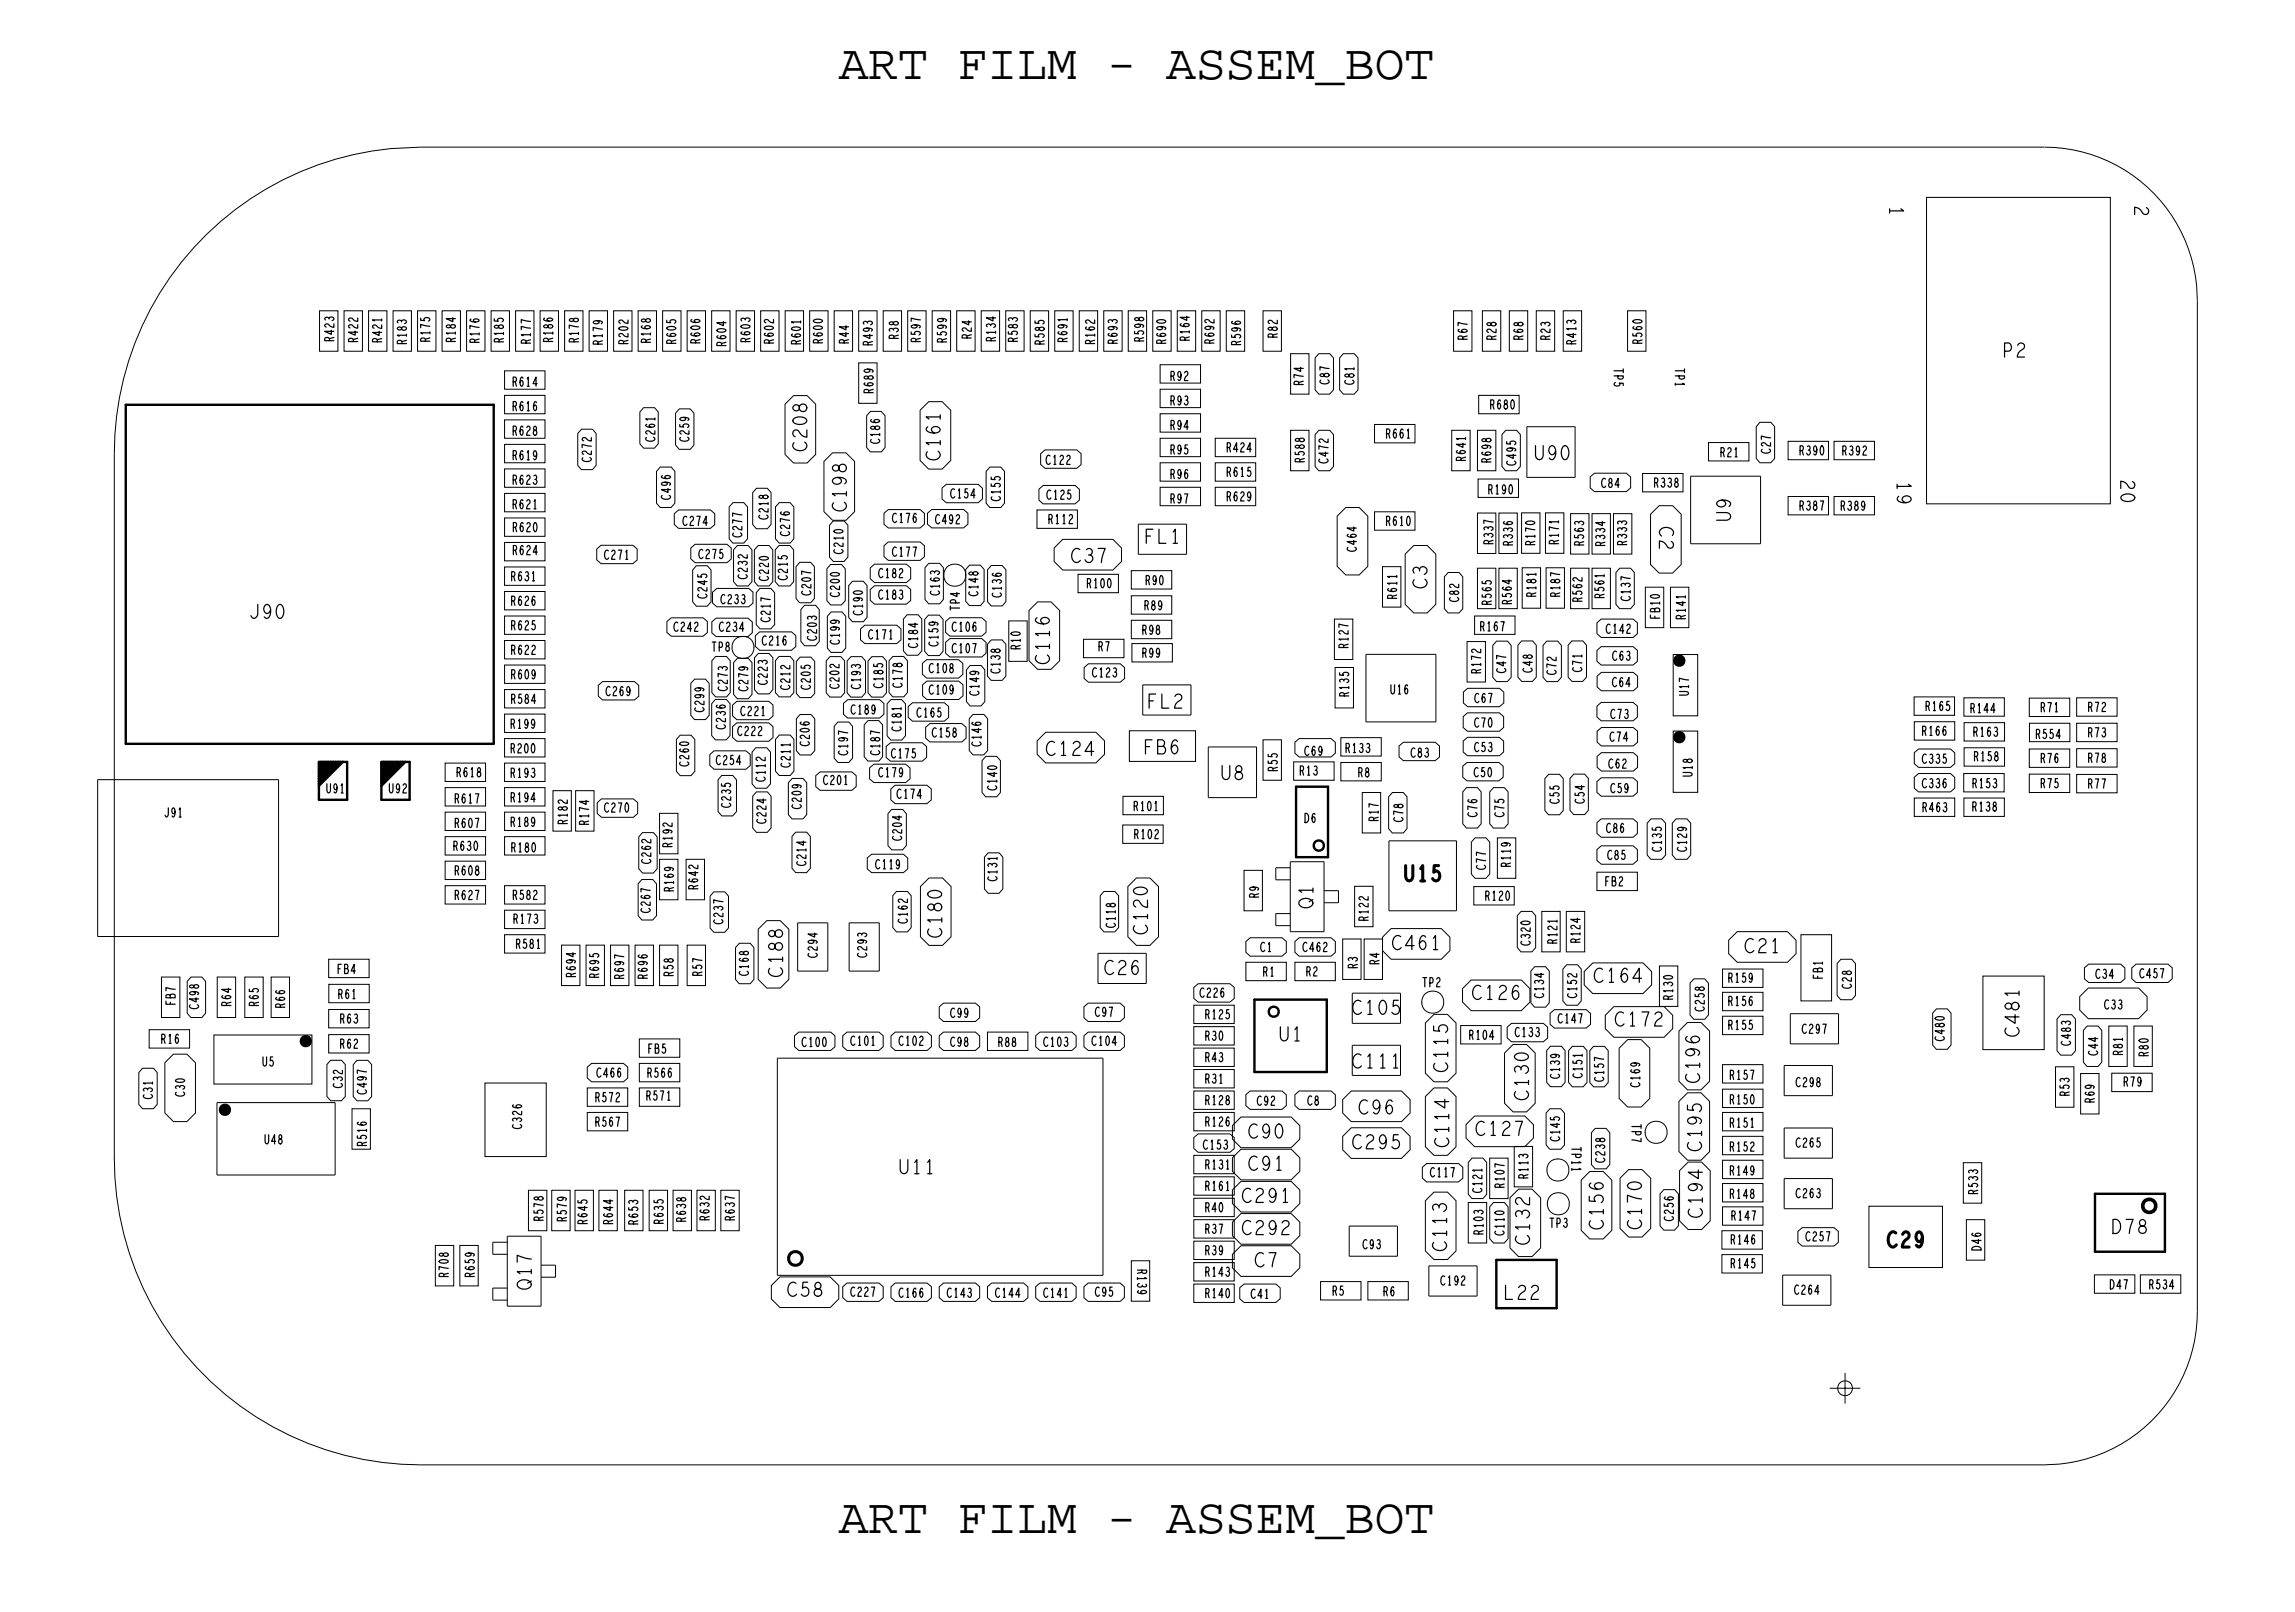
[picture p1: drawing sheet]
<svg xmlns="http://www.w3.org/2000/svg" width="298mm" height="210mm" viewBox="0 0 298 210" stroke-linecap="round" stroke-linejoin="round" font-family="sans-serif">
<defs><g id="words">
<g font-size="6.5">
<text x="109.1" y="10.3">ART FILM - ASSEM_BOT</text>
<text x="109.1" y="199.3">ART FILM - ASSEM_BOT</text>
</g>
<g font-size="1.8">
<text x="245.7" y="26.7" transform="rotate(90 245.7 26.7)">1</text>
<text x="148.8" y="70.6">FL1</text>
<text x="170.7" y="118.1" transform="rotate(-90 170.7 118.1)">Q1</text>
<text x="175.8" y="138.8">C111</text>
<text x="116.9" y="152.6">U11</text>
<text x="69.1" y="167.7" transform="rotate(-90 69.1 167.7)">Q17</text>
<text x="188.1" y="162.7" transform="rotate(-90 188.1 162.7)">C113</text>
</g>
<g font-size="1.2">
<text x="52.9" y="44.8" transform="rotate(-90 52.9 44.8)">R183</text>
<text x="116.8" y="44.1" transform="rotate(-90 116.8 44.1)">R38</text>
<text x="129.5" y="44.4" transform="rotate(-90 129.5 44.4)">R134</text>
<text x="201.6" y="44.2" transform="rotate(-90 201.6 44.2)">R23</text>
<text x="204.9" y="44.8" transform="rotate(-90 204.9 44.8)">R413</text>
<text x="152.2" y="52.7">R93</text>
<text x="223.7" y="59.4">R21</text>
<text x="215.1" y="63.3">R338</text>
<text x="136.3" y="68.1">R112</text>
<text x="194.2" y="70.8" transform="rotate(-90 194.2 70.8)">R337</text>
<text x="196.7" y="70.9" transform="rotate(-90 196.7 70.9)">R336</text>
<text x="202.7" y="70.8" transform="rotate(-90 202.7 70.8)">R171</text>
<text x="208.7" y="71" transform="rotate(-90 208.7 71)">R334</text>
<text x="211.5" y="70.9" transform="rotate(-90 211.5 70.9)">R333</text>
<text x="66.4" y="75.5">R631</text>
<text x="181.6" y="77.9" transform="rotate(-90 181.6 77.9)">R611</text>
<text x="199.7" y="77.6" transform="rotate(-90 199.7 77.6)">R181</text>
<text x="219.2" y="80.5" transform="rotate(-90 219.2 80.5)">R141</text>
<text x="132.7" y="84.4" transform="rotate(-90 132.7 84.4)">R10</text>
<text x="175.4" y="90.6" transform="rotate(-90 175.4 90.6)">R135</text>
<text x="256.6" y="95.7">R163</text>
<text x="265.4" y="92.5">R71</text>
<text x="271.5" y="95.8">R73</text>
<text x="66.4" y="101.1">R193</text>
<text x="169" y="100.8">R13</text>
<text x="174.9" y="97.8">R133</text>
<text x="147.4" y="105.4">R101</text>
<text x="179.2" y="106.8" transform="rotate(-90 179.2 106.8)">R17</text>
<text x="256.5" y="105.4">R138</text>
<text x="256.5" y="102.4">R153</text>
<text x="196.4" y="112.7" transform="rotate(-90 196.4 112.7)">R119</text>
<text x="129.7" y="114.5" transform="rotate(-90 129.7 114.5)">C131</text>
<text x="66.7" y="120">R173</text>
<text x="176.5" y="125.9" transform="rotate(-90 176.5 125.9)">R3</text>
<text x="202.5" y="122.7" transform="rotate(-90 202.5 122.7)">R121</text>
<text x="44" y="129.8">R61</text>
<text x="164.2" y="126.9">R1</text>
<text x="217.5" y="130" transform="rotate(-90 217.5 130)">R130</text>
<text x="237" y="127.3" transform="rotate(-90 237 127.3)">FB1</text>
<text x="273.6" y="131.2">C33</text>
<text x="20.9" y="135.6">R16</text>
<text x="44.2" y="133">R63</text>
<text x="156.7" y="135.2">R30</text>
<text x="197" y="134.8">C133</text>
<text x="276" y="137.2" transform="rotate(-90 276 137.2)">R81</text>
<text x="19.8" y="142.9" transform="rotate(-90 19.8 142.9)">C31</text>
<text x="156.7" y="138">R43</text>
<text x="156.7" y="140.8">R31</text>
<text x="269.1" y="142.5" transform="rotate(-90 269.1 142.5)">R53</text>
<text x="224.9" y="146.5">R151</text>
<text x="156.7" y="152">R131</text>
<text x="156.7" y="154.8">R161</text>
<text x="198.7" y="153.2" transform="rotate(-90 198.7 153.2)">R113</text>
<text x="257.2" y="155.3" transform="rotate(-90 257.2 155.3)">R533</text>
<text x="156.7" y="160.3">R37</text>
<text x="192.9" y="160.5" transform="rotate(-90 192.9 160.5)">R103</text>
<text x="147.9" y="165" transform="rotate(90 147.9 165)">R139</text>
<text x="156.7" y="163.1">R39</text>
<text x="156.7" y="165.9">R143</text>
</g>
</g></defs>
<!-- layer: Board Outline -->
<path d="M265.8 19.1h-211.1a39.8 39.8 0 0 0-39.8 39.9v91.6M265.9 19.1a19.9 19.9 0 0 1 19.9 19.9v131.5a19.9 19.9 0 0 1-20 19.9h-211.1a39.8 39.8 0 0 1-39.8-39.9" fill="none" stroke="#000" stroke-width=".13"/>
<!-- layer: Components -->
<g fill="none" stroke="#000" stroke-width=".31">
<path d="M41.5 99h3.6v5h-3.6zM41.8 99l-.3 .3M42.1 99l-.6 .7M42.4 99l-.9 1M42.7 99l-1.2 1.3M43 99l-1.5 1.6M43.3 99l-1.8 1.9M43.7 99l-2.2 2.2M44 99l-2.5 2.5M44.3 99l-2.8 2.9M44.6 99l-3.1 3.2M49.6 99h3.7v5h-3.7z"/>
<path d="M49.9 99l-.3 .3M50.2 99l-.6 .7M50.5 99l-.9 1M50.8 99l-1.2 1.3M51.2 99l-1.6 1.6M51.5 99l-1.9 1.9M51.8 99l-2.2 2.2M52.1 99l-2.5 2.5M52.4 99l-2.8 2.9M52.7 99l-3.1 3.2M64.2 96.7h-47.8v-44.1h47.8v44.1M168.5 102.3h4.2v9.1h-4.2z"/>
<path d="M163.1 129.9h9.4v9.5h-9.4zM272.4 155.2h9.1v7.5h-9.1zM194.6 163.8h7.8v6.3h-7.8z"/>
<circle cx="171.5" cy="109.9" r=".66"/>
<circle cx="165.6" cy="131.5" r=".65"/>
</g>
<g fill="none" stroke="#000" stroke-width=".13">
<path d="M250.5 25.7h23.9v39.8h-23.9zM41.6 40.4h2.3v5.3h-2.3zM44.7 40.4h2.4v5.3h-2.4zM47.9 40.4h2.4v5.3h-2.4zM51.1 40.4h2.4v5.3h-2.4zM54.3 40.4h2.4v5.3h-2.4zM57.5 40.4h2.4v5.3h-2.4zM60.7 40.4h2.4v5.3h-2.4zM63.9 40.4h2.4v5.3h-2.4zM65.6 54.6h5.3v2.4h-5.3zM65.6 57.8h5.3v2.4h-5.3zM65.6 51.4h5.3v2.4h-5.3z"/>
<path d="M65.6 48.2h5.3v2.4h-5.3zM67 40.4h2.4v5.3h-2.4zM70.2 40.4h2.4v5.3h-2.4zM73.4 40.4h2.4v5.3h-2.4zM75.6 55.8h1.4l.5 .6v4.1l-.5 .6h-1.4l-.5-.6v-4.1zM76.6 40.4h2.4v5.3h-2.4zM79.8 40.4h2.4v5.3h-2.4zM83 40.4h2.4v5.3h-2.4zM83.7 53h1.4l.5 .6v4.1l-.5 .6h-1.4l-.5-.6v-4.1zM86.2 40.4h2.4v5.3h-2.4zM88.3 53.2h1.5l.4 .5v4.2l-.4 .5h-1.5l-.4-.5v-4.2zM89.4 40.4h2.3v5.3h-2.3z"/>
<path d="M92.5 40.4h2.4v5.3h-2.4zM95.7 40.4h2.4v5.3h-2.4zM98.9 40.4h2.4v5.3h-2.4zM102.1 40.4h2.4v5.3h-2.4zM103.2 51.4h1.8l1.1 1.1v6.6l-1.1 1.1h-1.8l-1.1-1.1v-6.6zM105.3 40.4h2.4v5.3h-2.4zM108.3 58.9h1.7l1.1 1.1v6.5l-1.1 1.1h-1.7l-1.2-1.1v-6.5zM108.5 40.4h2.4v5.3h-2.4zM111.7 47.2h2.4v5.2h-2.4zM111.7 40.4h2.4v5.3h-2.4zM113.2 53.5h1.4l.5 .5v4.2l-.5 .5h-1.4l-.5-.5v-4.2zM114.9 40.4h2.3v5.3h-2.3z"/>
<path d="M118 40.4h2.4v5.3h-2.4zM120.8 52.2h1.7l1.1 1.1v6.6l-1.1 1.1h-1.7l-1.1-1.1v-6.6zM121.2 40.4h2.4v5.3h-2.4zM124.4 40.4h2.4v5.3h-2.4zM127.6 40.4h2.4v5.3h-2.4zM130.8 40.4h2.4v5.3h-2.4zM134 40.4h2.4v5.3h-2.4zM135.3 59l.6-.5h4.1l.6 .5v1.4l-.6 .5h-4.1l-.6-.5zM137.2 40.4h2.4v5.3h-2.4zM140.3 40.4h2.4v5.3h-2.4zM143.5 40.4h2.4v5.3h-2.4zM146.7 40.4h2.4v5.3h-2.4z"/>
<path d="M149.9 40.4h2.4v5.3h-2.4zM150.9 57h5.2v2.4h-5.2zM150.9 53.8h5.2v2.4h-5.2zM150.9 50.6h5.2v2.4h-5.2zM150.9 47.4h5.2v2.4h-5.2zM153.1 40.4h2.4v5.3h-2.4zM156.3 40.4h2.4v5.3h-2.4zM158 57h5.3v2.4h-5.3zM159.5 40.4h2.4v5.3h-2.4zM164.2 40.4h2.4v5.3h-2.4zM167.8 46h2.4v5.2h-2.4zM167.8 55.9h2.4v5.3h-2.4z"/>
<path d="M171.5 46h1.4l.5 .5v4.2l-.5 .5h-1.4l-.5-.5v-4.2zM171.5 55.9h1.4l.5 .6v4.1l-.5 .6h-1.4l-.5-.6v-4.1zM174.7 46h1.4l.5 .5v4.2l-.5 .5h-1.4l-.5-.5v-4.2zM178.8 55.2h5.2v2.4h-5.2zM188.8 55.9h2.4v5.3h-2.4zM189 40.4h2.4v5.3h-2.4zM192.1 55.9h2.4v5.3h-2.4zM192.3 51.4h5.3v2.4h-5.3zM192.8 40.4h2.4v5.3h-2.4zM195.8 55.9h1.4l.5 .6v4.1l-.5 .6h-1.4l-.5-.6v-4.1zM196.3 40.4h2.4v5.3h-2.4zM198.6 55.5h6.2v6.6h-6.2z"/>
<path d="M199.8 40.4h2.4v5.3h-2.4zM203.3 40.4h2.4v5.3h-2.4zM211.7 40.4h2.3v5.3h-2.3zM222.2 57.5h5.2v2.4h-5.2zM228.9 54.9h1.4l.5 .6v4.1l-.5 .6h-1.4l-.5-.6v-4.1zM232.5 57.4h5.3v2.4h-5.3zM238.5 57.4h5.3v2.4h-5.3zM65.6 73.7h5.3v2.4h-5.3zM65.6 76.9h5.3v2.4h-5.3zM65.6 70.5h5.3v2.4h-5.3zM65.6 61h5.3v2.3h-5.3zM65.6 64.1h5.3v2.4h-5.3z"/>
<path d="M65.6 67.3h5.3v2.4h-5.3zM77.6 71.4l.6-.5h4.1l.6 .5v1.4l-.6 .5h-4.1l-.6-.5zM85.9 60.7h1.4l.5 .6v4.1l-.5 .6h-1.4l-.5-.6v-4.1zM87.7 66.8l.5-.5h4.2l.5 .5v1.4l-.5 .5h-4.2l-.5-.5zM89.8 71.2l.6-.4h4.1l.6 .4v1.5l-.6 .4h-4.1l-.6-.5zM90.6 73.5h1.4l.5 .6v4.1l-.5 .6h-1.4l-.5-.6v-4.1zM92.7 77l.5-.5h4.2l.5 .5v1.4l-.5 .5h-4.2l-.5-.5zM95.3 65.3h1.4l.5 .6v4.1l-.5 .6h-1.4l-.5-.6v-4.1zM95.9 70.9h1.4l.5 .6v4.1l-.5 .6h-1.4l-.5-.6v-4.1zM98.4 63.5h1.4l.5 .5v4.2l-.5 .5h-1.4l-.5-.5v-4.2zM98.6 70.9h1.4l.5 .6v4.1l-.5 .6h-1.4l-.5-.6v-4.1zM98.8 76.5h1.5l.4 .5v4.2l-.5 .6h-1.4l-.5-.6v-4.2z"/>
<path d="M101.3 70.9h1.4l.5 .6v4.1l-.5 .6h-1.4l-.5-.6v-4.1zM101.3 65.3h1.4l.5 .6v4.1l-.4 .6h-1.5l-.5-.6v-4.1zM104 73.1h1.4l.5 .6v4.1l-.5 .6h-1.4l-.5-.6v-4.1zM104.6 78.7h1.5l.4 .5v4.2l-.5 .5h-1.4l-.5-.5v-4.2zM108 73.4h1.4l.5 .5v4.2l-.5 .5h-1.4l-.5-.5v-4.2zM108.1 79.5h1.4l.5 .6v4.1l-.5 .6h-1.4l-.5-.6v-4.1zM108.4 67.7h1.4l.5 .6v4.1l-.5 .6h-1.4l-.5-.6v-4.1zM110.9 75.6h1.4l.5 .5v4.2l-.5 .5h-1.5l-.4-.5v-4.2zM113.2 76.6l.5-.5h4.2l.5 .5v1.5l-.5 .4h-4.2l-.5-.5zM113.2 73.8l.5-.5h4.2l.5 .5v1.5l-.5 .4h-4.2l-.5-.5zM115 70.9l.5-.4h4.2l.5 .4v1.5l-.5 .4h-4.2l-.5-.5zM115 66.7l.5-.5h4.2l.5 .5v1.4l-.5 .5h-4.2l-.5-.4z"/>
<path d="M118 79.9h1.4l.5 .6v4.1l-.5 .6h-1.4l-.5-.6v-4.1zM120.6 66.7l.6-.5h4.1l.6 .5v1.4l-.6 .5h-4.1l-.6-.5zM120.7 80h1.5l.4 .5v4.2l-.4 .5h-1.5l-.5-.5v-4.2zM120.8 73.2h1.4l.5 .6v4.1l-.5 .6h-1.4l-.5-.6v-4.1zM122.5 63.4l.6-.4h4.1l.6 .5v1.4l-.6 .5h-4.1l-.6-.5zM125.6 74.7v.1M126.1 73.5h1.4l.5 .5v4.2l-.5 .5h-1.4l-.5-.5v-4.2zM128.7 60.7h1.4l.5 .6v4.1l-.4 .6h-1.5l-.5-.6v-4.1zM128.9 73.5h1.4l.5 .6v4.1l-.5 .6h-1.4l-.5-.6v-4.1zM133.8 79.4l1.1-1.2h1.8l1.1 1.2v6.5l-1.1 1.1h-1.8l-1.1-1.1zM134.9 66.3h5.2v2.4h-5.2zM135.1 63.6l.6-.5h4.1l.6 .5v1.4l-.6 .5h-4.1l-.6-.5z"/>
<path d="M138.2 70.1h6.5l1.1 1.1v1.8l-1.1 1.1h-6.5l-1.1-1.1v-1.8zM140.2 74.7h5.2v2.3h-5.2zM147.1 74.2h5.3v2.4h-5.3zM147.1 77.4h5.3v2.4h-5.3zM148 68.1h6.3v4h-6.3zM150.9 63.3h5.2v2.4h-5.2zM150.9 60.2h5.2v2.3h-5.2zM158 63.3h5.3v2.4h-5.3zM158 60.2h5.3v2.3h-5.3zM173.9 67.1l1.1-1.1h1.8l1.1 1.1v6.5l-1.1 1.1h-1.8l-1.1-1.1zM178.8 66.5h5.2v2.4h-5.2zM179.8 73.7h2.4v5.2h-2.4z"/>
<path d="M183.8 70.9h1.8l1.1 1.1v6.6l-1.1 1.1h-1.8l-1.1-1.1v-6.6zM188.3 74.4h1.4l.5 .6v4.1l-.5 .6h-1.4l-.5-.6v-4.1zM192.1 73.9h2.4v5.2h-2.4zM192.1 66.7h2.4v5.3h-2.4zM192.2 62.3h5.3v2.4h-5.3zM194.9 73.9h2.4v5.2h-2.4zM194.9 66.7h2.4v5.3h-2.4zM197.9 66.7h2.4v5.2h-2.4zM198 73.8h2.3v5.3h-2.3zM201 66.7h2.4v5.2h-2.4zM201.1 73.8h2.3v5.3h-2.3zM204.2 66.8h2.4v5.2h-2.4z"/>
<path d="M204.2 73.9h2.4v5.2h-2.4zM206.8 62l.6-.5h4.1l.6 .5v1.4l-.6 .5h-4.1l-.6-.5zM207 73.9h2.4v5.2h-2.4zM207 66.8h2.4v5.2h-2.4zM209.8 66.8h2.4v5.2h-2.4zM210.6 73.9h1.4l.5 .5v4.2l-.4 .5h-1.5l-.5-.5v-4.2zM213.6 61.6h5.3v2.3h-5.3zM214 76.3h2.4v5.3h-2.4zM215.8 65.7h1.7l1.1 1.2v6.5l-1.1 1.1h-1.7l-1.2-1.1v-6.5zM217.2 76.3h2.4v5.3h-2.4zM219.9 61.9h9.1v8.8h-9.1zM232.5 64.5h5.3v2.4h-5.3z"/>
<path d="M238.5 64.5h5.3v2.4h-5.3zM57.9 99.2h5.2v2.4h-5.2zM65.6 80.1h5.3v2.4h-5.3zM65.6 83.3h5.3v2.4h-5.3zM65.6 86.5h5.3v2.3h-5.3zM65.6 89.6h5.3v2.4h-5.3zM65.6 96h5.3v2.4h-5.3zM65.6 92.8h5.3v2.4h-5.3zM65.6 99.2h5.3v2.4h-5.3zM77.8 89.1l.6-.5h4.1l.6 .5v1.4l-.6 .5h-4.1l-.6-.5zM86.7 80.8l.6-.5h4.1l.6 .5v1.4l-.6 .5h-4.1l-.6-.5zM88.4 95.6h1.5l.5 .5v4.2l-.5 .5h-1.4l-.5-.5v-4.2z"/>
<path d="M90.3 88.3h1.4l.5 .5v4.2l-.5 .5h-1.4l-.5-.5v-4.2zM92.3 98.1l.6-.5h4.1l.6 .5v1.4l-.6 .5h-4.1l-.6-.5zM92.6 80.8l.5-.4h4.2l.5 .5v1.4l-.5 .4h-4.2l-.5-.4zM93 90.9h1.5l.4 .6v4.1l-.5 .6h-1.4l-.4-.6v-4.1zM93.1 85.3h1.4l.5 .6v4.1l-.5 .6h-1.4l-.5-.6v-4.1zM95.3 94.5l.5-.5h4.2l.5 .4v1.5l-.5 .5h-4.2l-.5-.5zM95.3 91.7l.5-.5h4.2l.5 .4v1.5l-.5 .5h-4.2l-.5-.5zM95.9 85.6h1.4l.5 .5v4.2l-.5 .5h-1.4l-.5-.5v-4.2zM98.1 84.1v.1M98.2 82.6l.6-.5h4.1l.6 .5v1.5l-.6 .4h-4.1l-.6-.5zM98.3 97.2h1.4l.5 .6v4.1l-.5 .6h-1.4l-.5-.6v-4.1zM98.6 84.9h1.4l.5 .6v4.1l-.5 .6h-1.4l-.5-.6v-4.1z"/>
<path d="M101.3 85.3h1.5l.4 .6v4.1l-.5 .6h-1.4l-.5-.6v-4.1zM101.3 95.5h1.5l.4 .6v4.2l-.4 .5h-1.5l-.4-.5v-4.2zM104 92.9h1.5l.5 .5v4.2l-.5 .5h-1.4l-.5-.5v-4.2zM104 85.4h1.5l.4 .6v4.1l-.4 .6h-1.5l-.4-.6v-4.1zM107.9 85.4h1.4l.5 .5v4.2l-.4 .5h-1.5l-.5-.5v-4.2zM109 93.9h1.4l.5 .5v4.2l-.5 .5h-1.4l-.5-.5v-4.2zM109.7 91.4l.5-.4h4.2l.5 .4v1.5l-.5 .4h-4.2l-.5-.4zM110.7 85.4h1.4l.5 .5v4.2l-.5 .5h-1.5l-.4-.5v-4.2zM111.9 81.8l.6-.5h4.1l.6 .4v1.5l-.6 .5h-4.1l-.6-.5zM112.9 93.7h1.4l.5 .5v4.2l-.5 .5h-1.4l-.5-.5v-4.2zM113.1 99.8l.5-.5h4.2l.5 .5v1.4l-.5 .5h-4.2l-.5-.4zM113.4 85.4h1.4l.5 .5v4.2l-.5 .5h-1.4l-.5-.5v-4.2z"/>
<path d="M115.2 97l.6-.4h4.1l.6 .5v1.4l-.6 .4h-4.1l-.6-.4zM115.9 90.9h1.4l.5 .6v4.1l-.5 .6h-1.5l-.4-.6v-4.1zM116.1 85.3h1.4l.5 .6v4.1l-.5 .6h-1.4l-.5-.6v-4.1zM118.1 91.8l.6-.4h4.1l.6 .4v1.5l-.6 .4h-4.1l-.6-.4zM119.9 86.2l.6-.4h4.2l.5 .4v1.5l-.5 .4h-4.2l-.6-.4zM120 89l.5-.5h4.2l.5 .5v1.5l-.5 .4h-4.2l-.5-.5zM120.4 94.5l.5-.4h4.2l.5 .4v1.5l-.5 .4h-4.2l-.5-.4zM123 83.5l.5-.5h4.2l.5 .5v1.4l-.5 .5h-4.2l-.5-.5zM123 80.8l.5-.5h4.2l.5 .5v1.4l-.5 .5h-4.2l-.5-.5zM126.2 86.5h1.4l.5 .6v4.1l-.5 .6h-1.4l-.5-.6v-4.1zM126.5 92.9h1.5l.4 .5v4.2l-.5 .5h-1.4l-.5-.5v-4.2zM128.2 98.3h1.4l.5 .6v4.1l-.5 .6h-1.4l-.5-.6v-4.1z"/>
<path d="M128.9 83.2h1.4l.5 .5v4.2l-.5 .5h-1.4l-.5-.5v-4.2zM131.2 80.7h2.4v5.3h-2.4zM134.9 96.3l1.1-1.1h6.5l1.1 1.1v1.8l-1.1 1.1h-6.5l-1.1-1.1zM140.9 83.1h5.3v2.4h-5.3zM141 86.8l.5-.5h4.2l.5 .5v1.4l-.5 .5h-4.2l-.5-.5zM146.9 95h8.6v4h-8.6zM147.1 80.6h5.3v2.4h-5.3zM147.2 83.7h5.3v2.4h-5.3zM148.6 89h6.3v4h-6.3zM157.1 97.1h6.3v6.6h-6.3zM164.2 96.2h2.4v5.2h-2.4zM168.2 99h5.3v2.4h-5.3z"/>
<path d="M168.4 96.5l.6-.5h4.1l.6 .5v1.4l-.6 .5h-4.1l-.6-.5zM173.5 80.5h2.4v5.2h-2.4zM173.6 86.8h2.4v5.2h-2.4zM174.4 99.1h5.2v2.4h-5.2zM174.4 95.9h5.2v2.4h-5.2zM177.6 85.1h9.1v8.7h-9.1zM181.9 97l.6-.5h4.1l.6 .5v1.4l-.6 .5h-4.1l-.6-.5zM190.2 99.6l.6-.5h4.1l.6 .5v1.4l-.6 .5h-4.1l-.6-.5zM190.3 93.1l.5-.4h4.2l.5 .5v1.4l-.5 .5h-4.2l-.5-.5zM190.3 96.3l.5-.4h4.2l.5 .4v1.5l-.5 .4h-4.2l-.5-.4zM190.3 90l.6-.5h4.1l.6 .5v1.4l-.6 .5h-4.1l-.6-.5zM190.8 83.4h2.4v5.3h-2.4z"/>
<path d="M191.8 80.1h5.2v2.4h-5.2zM194.6 83.3h1.4l.5 .6v4.1l-.5 .6h-1.4l-.5-.6v-4.1zM197.9 83.3h1.4l.5 .6v4.1l-.5 .6h-1.4l-.5-.6v-4.1zM201.1 83.3h1.5l.5 .6v4.1l-.5 .6h-1.5l-.4-.6v-4.1zM204.4 83.3h1.4l.5 .6v4.1l-.5 .6h-1.4l-.5-.6v-4.1zM207.7 91.8l.5-.5h4.2l.5 .5v1.4l-.5 .5h-4.2l-.5-.5zM207.7 84.5l.5-.4h4.2l.5 .4v1.5l-.5 .5h-4.2l-.5-.5zM207.7 81l.5-.5h4.2l.5 .5v1.4l-.5 .5h-4.2l-.5-.5zM207.7 95.1l.6-.5h4.1l.6 .5v1.4l-.6 .5h-4.1l-.6-.5zM207.7 87.9l.6-.5h4.1l.6 .5v1.4l-.6 .5h-4.1l-.6-.5zM207.7 98.3l.6-.5h4.1l.6 .5v1.5l-.6 .4h-4.1l-.6-.5zM217.6 95h3.2v8h-3.2z"/>
<path d="M217.6 85.1h3.2v8h-3.2zM248.9 90.6h5.3v2.4h-5.3zM248.9 93.8h5.3v2.4h-5.3zM248.9 97.8l.6-.4h4.1l.6 .5v1.4l-.6 .5h-4.1l-.6-.5zM255.4 90.7h5.3v2.4h-5.3zM255.4 93.9h5.3v2.4h-5.3zM255.4 97.2h5.3v2.4h-5.3zM263.9 97.4h5.3v2.4h-5.3zM263.9 90.8h5.3v2.3h-5.3zM263.9 94h5.3v2.4h-5.3zM270.1 97.3h5.2v2.4h-5.2zM270.1 94h5.2v2.4h-5.2z"/>
<path d="M270.1 90.7h5.2v2.4h-5.2zM12.7 101.4h23.5v20.3h-23.5zM57.9 108.8h5.2v2.3h-5.2zM57.9 115.1h5.2v2.4h-5.2zM57.9 102.4h5.2v2.4h-5.2zM57.9 111.9h5.2v2.4h-5.2zM57.9 105.6h5.2v2.4h-5.2zM65.6 115.1h5.3v2.4h-5.3zM65.6 102.4h5.3v2.4h-5.3zM65.6 105.6h5.3v2.4h-5.3zM65.6 108.8h5.3v2.3h-5.3zM65.6 118.3h5.3v2.4h-5.3z"/>
<path d="M71.9 102.8h2.4v5.2h-2.4zM74.9 102.8h2.3v5.2h-2.3zM77.7 104.3l.5-.4h4.2l.5 .4v1.5l-.5 .4h-4.2l-.5-.5zM83.5 114.3h1.4l.5 .6v4.1l-.5 .6h-1.4l-.5-.6v-4.1zM83.5 108.2h1.5l.5 .6v4.1l-.5 .6h-1.4l-.5-.6v-4.1zM85.8 105.7h2.4v5.3h-2.4zM85.8 111.7h2.4v5.3h-2.4zM89.2 111.7h2.4v5.3h-2.4zM92.8 115.9h1.5l.4 .6v4.1l-.5 .6h-1.4l-.5-.6v-4.1zM93.9 100.8h1.4l.5 .6v4.1l-.5 .6h-1.4l-.5-.6v-4.1zM98.4 102.9h1.4l.5 .6v4.1l-.5 .6h-1.4l-.5-.6v-4.1zM99.7 119.7h1.8l1.1 1.1v6.5l-1.1 1.1h-1.8l-1.1-1.1v-6.5z"/>
<path d="M103 101.2h1.4l.5 .6v4.1l-.5 .6h-1.4l-.5-.6v-4.1zM103.5 108.2h1.4l.5 .5v4.2l-.5 .5h-1.4l-.5-.5v-4.2zM103.7 120h4v6.2h-4zM106.1 100.8l.5-.5h4.2l.5 .5v1.4l-.5 .5h-4.2l-.5-.4zM110.4 120h3.9v6.2h-3.9zM112.8 111.5l.5-.5h4.2l.5 .5v1.4l-.5 .5h-4.2l-.5-.4zM115.8 102.6l.6-.5h4.1l.6 .5v1.4l-.6 .5h-4.1l-.6-.5zM116 105.2h1.4l.5 .6v4.1l-.5 .6h-1.4l-.5-.6v-4.1zM116.6 115.9h1.4l.5 .5v4.2l-.5 .5h-1.4l-.5-.5v-4.2zM120.8 114.1h1.8l1.1 1.1v6.6l-1.1 1.1h-1.8l-1.1-1.1v-6.6zM128.5 110.9h1.4l.5 .5v4.2l-.5 .5h-1.4l-.5-.5v-4.2zM143.6 115.9h1.4l.5 .5v4.2l-.5 .5h-1.4l-.5-.5v-4.2z"/>
<path d="M146 107.2h5.3v2.4h-5.3zM146 103.5h5.3v2.4h-5.3zM147.8 114.1h1.7l1.2 1.1v6.6l-1.2 1.1h-1.7l-1.1-1.1v-6.6zM161.8 113.1h2.4v5.3h-2.4zM167.8 112.8h-1.9v1.6h1.9M167.8 118.8h-1.9v1.5h1.9M167.8 112h4.4v9.1h-4.4zM172.2 115.8h1.9v1.6h-1.9M176.2 115.2h2.4v5.3h-2.4zM177.2 103h2.3v5.3h-2.3zM180.6 109.3h8.8v9.1h-8.8zM181.1 103h1.4l.5 .6v4.1l-.5 .6h-1.4l-.5-.6v-4.1z"/>
<path d="M190.7 102.4h1.4l.5 .5v4.2l-.5 .5h-1.4l-.5-.5v-4.2zM191.7 115.3h5.2v2.3h-5.2zM191.8 108.9h1.5l.4 .6v4.1l-.5 .6h-1.4l-.5-.6v-4.1zM194.2 102.4h1.4l.5 .5v4.2l-.5 .5h-1.4l-.5-.5v-4.2zM194.7 108.9h2.4v5.3h-2.4zM197.8 118.5h1.4l.5 .5v4.2l-.5 .5h-1.4l-.5-.5v-4.2zM200.5 118.5h2.4v5.2h-2.4zM201.4 100.7h1.4l.5 .5v4.2l-.5 .5h-1.4l-.5-.5v-4.2zM203.7 118.5h2.4v5.2h-2.4zM204.7 100.6h1.4l.5 .6v4.1l-.5 .6h-1.5l-.4-.6v-4.1zM207.7 113.4h5.2v2.4h-5.2zM207.7 106.9l.5-.5h4.2l.5 .5v1.5l-.5 .4h-4.2l-.5-.5z"/>
<path d="M207.7 110.4l.5-.4h4.2l.5 .4v1.5l-.5 .4h-4.2l-.5-.5zM207.7 101.6l.5-.5h4.2l.5 .5v1.4l-.5 .5h-4.2l-.5-.5zM214.7 106.4h1.4l.5 .6v4.1l-.5 .6h-1.4l-.5-.6v-4.1zM218 106.4h1.4l.5 .6v4.1l-.5 .6h-1.5l-.4-.6v-4.1zM248.9 103.7h5.3v2.4h-5.3zM248.9 101l.6-.4h4.1l.6 .4v1.5l-.6 .4h-4.1l-.6-.4zM255.4 100.6h5.2v2.3h-5.2zM255.4 103.7h5.3v2.4h-5.3zM263.9 100.6h5.3v2.4h-5.3zM270.1 100.7h5.2v2.4h-5.2zM18.5 138.9h1.5l.4 .5v4.2l-.5 .5h-1.4l-.4-.5v-4.2zM19.4 133.9h5.3v2.3h-5.3z"/>
<path d="M21 127h2.4v5.3h-2.4zM22.6 137h1.7l1.1 1.2v6.5l-1.1 1.1h-1.7l-1.2-1.1v-6.5zM24.8 127h1.4l.5 .6v4.1l-.4 .6h-1.5l-.5-.6v-4.1zM27.8 134.5h12.8v6.4h-12.8zM28.2 127h2.4v5.3h-2.4zM31.8 127h2.4v5.3h-2.4zM35.3 127h2.4v5.3h-2.4zM42.7 131.2h5.3v2.4h-5.3zM42.7 134.5h5.3v2.4h-5.3zM42.7 124.7h5.3v2.4h-5.3zM42.8 128h5.2v2.3h-5.2zM43 137.8h1.4l.5 .6v4.1l-.5 .6h-1.4l-.5-.6v-4.1z"/>
<path d="M46.4 137.8h1.4l.5 .6v4.1l-.5 .6h-1.4l-.5-.6v-4.1zM65.6 121.5h5.3v2.4h-5.3zM73 122.9h2.4v5.2h-2.4zM76.2 122.9h2.4v5.2h-2.4zM76.4 138.7l.5-.5h4.2l.5 .5v1.4l-.5 .5h-4.2l-.5-.5zM79.4 122.9h2.4v5.2h-2.4zM82.6 122.9h2.4v5.2h-2.4zM83.1 138.2h5.3v2.4h-5.3zM83.1 135.1h5.3v2.3h-5.3zM85.8 122.9h2.4v5.2h-2.4zM89.4 122.9h2.3v5.2h-2.3zM96.1 122.6h1.5l.4 .6v4.1l-.4 .6h-1.5l-.4-.6v-4.1z"/>
<path d="M101.1 137.6h42.3v28.2h-42.3zM103.3 134.7l.6-.5h4.1l.6 .4v1.5l-.6 .5h-4.1l-.6-.5zM109.6 134.7l.6-.5h4.1l.6 .4v1.5l-.6 .5h-4.1l-.6-.5zM115.9 134.7l.5-.5h4.2l.5 .4v1.5l-.5 .5h-4.2l-.5-.5zM122.1 130.9l.6-.5h4.1l.6 .5v1.4l-.6 .5h-4.1l-.6-.5zM122.1 134.6l.6-.4h4.1l.6 .5v1.4l-.6 .5h-4.1l-.6-.5zM128.4 134.2h5.3v2.4h-5.3zM134.7 134.6l.5-.4h4.2l.5 .5v1.4l-.5 .5h-4.2l-.5-.5zM141 130.9l.5-.5h4.2l.5 .5v1.4l-.5 .5h-4.2l-.5-.5zM141 134.6l.5-.4h4.2l.5 .5v1.4l-.5 .5h-4.2l-.5-.5zM142.8 123.9h6.3v3.9h-6.3zM155.2 136.2h5.3v2.4h-5.3z"/>
<path d="M155.2 139h5.3v2.4h-5.3zM155.2 133.5h5.3v2.3h-5.3zM155.2 130.7h5.3v2.4h-5.3zM155.2 128.4l.6-.5h4.1l.6 .5v1.4l-.6 .5h-4.1l-.6-.5zM162 125.1h5.3v2.4h-5.3zM162 122.4l.6-.5h4.1l.6 .5v1.4l-.6 .5h-4.1l-.6-.5zM168.4 125.1h5.3v2.4h-5.3zM168.4 122.4l.6-.5h4.1l.6 .5v1.4l-.6 .5h-4.1l-.6-.5zM174.6 122.1h2.4v5.2h-2.4zM175.9 129.1h6.2v3.9h-6.2zM175.9 135.9h6.2v3.9h-6.2zM177.4 122.1h2.4v5.2h-2.4z"/>
<path d="M180.3 121.3l.6-.6h6.5l1.1 1.1v1.8l-1.1 1.1h-6.5l-1.1-1.1v-1.8zM184.9 130.3h.1M185.4 133l1.1-1.1h1.7l1.1 1.1v6.5l-1.1 1.1h-1.7l-1.1-1.1zM189.9 133.3h5.3v2.4h-5.3zM190.2 128.5l1.1-1.1h6.5l1.2 1.1v1.8l-1.2 1.1h-6.5l-1.1-1.1zM195.7 136.9l1.1-1.1h1.7l1.1 1.1v6.5l-1.1 1.1h-1.7l-1.1-1.1zM196 133.5l.6-.5h4.1l.6 .5v1.4l-.6 .5h-4.1l-.6-.5zM199.6 125.7h1.4l.5 .5v4.2l-.5 .5h-1.4l-.5-.5v-4.2zM201.6 131.7l.5-.4h4.2l.5 .4v1.5l-.5 .4h-4.2l-.5-.4zM201.6 136h1.5l.4 .6v4.1l-.5 .6h-1.4l-.5-.6v-4.1zM203.7 125.4h1.4l.5 .6v4.1l-.4 .6h-1.5l-.5-.6v-4.1zM204.5 136h1.4l.5 .6v4.1l-.5 .6h-1.4l-.5-.6v-4.1z"/>
<path d="M206.6 125.7l.5-.5h6.6l1.1 1.1v1.7l-1.1 1.2h-6.6l-1.1-1.2v-1.7zM207.2 136h1.5l.4 .6v4.1l-.5 .6h-1.4l-.5-.6v-4.1zM209 131.7l.9-.8h6.5l1.1 1.1v1.7l-1.1 1.1h-6.5l-1.1-1.1v-1.7zM211.7 135.1h1.7l1.1 1.2v6.5l-1.1 1.1h-1.7l-1.1-1.1v-6.5zM215.8 125.6h2.4v5.2h-2.4zM218.3 134l1.2-1.1h1.7l1.1 1.1v6.6l-1.1 1.1h-1.7l-1.2-1.1zM220.3 127.2h1.4l.5 .6v4.1l-.5 .6h-1.4l-.5-.6v-4.1zM224 126h5.3v2.4h-5.3zM224 138.4h5.3v2.4h-5.3zM224 129h5.3v2.4h-5.3zM224 132.1h5.3v2.4h-5.3zM224.8 122.2l1.1-1.1h6.5l1.2 1.1v1.8l-1.2 1.1h-6.5l-1.1-1.1z"/>
<path d="M232 138.5h6.3v3.9h-6.3zM232.8 131.8h6.3v3.9h-6.3zM234.2 121.5h4v8.6h-4zM239.4 124.7h1.4l.5 .6v4.1l-.5 .6h-1.4l-.5-.6v-4.1zM251.8 131.1h1.4l.5 .6v4.1l-.5 .6h-1.4l-.5-.6v-4.1zM257.9 126.9h7.9v9.5h-7.9zM267.3 138.7h2.4v5.2h-2.4zM268 131.9h1.4l.5 .6v4.1l-.5 .6h-1.4l-.5-.6v-4.1zM270.6 139.6h2.4v5.2h-2.4zM271 129l.6-.6h6.5l1.1 1.2v1.7l-1.1 1.1h-6.5l-1.1-1.1v-1.7zM271.1 125.8l.5-.5h4.2l.5 .5v1.4l-.5 .5h-4.2l-.5-.5zM271.4 133.4h1.4l.5 .5v4.2l-.5 .5h-1.4l-.5-.5v-4.2z"/>
<path d="M274.2 133.4h2.4v5.2h-2.4zM274.6 139.5h5.3v2.4h-5.3zM277.2 125.8l.6-.5h4.1l.6 .5v1.4l-.6 .5h-4.1l-.6-.5zM277.5 133.4h2.4v5.2h-2.4zM28.2 143.3h15.4v9.4h-15.4zM45.8 144.1h2.4v5.3h-2.4zM63.1 140.8h7.9v9.5h-7.9zM68.7 154.7h2.4v5.3h-2.4zM71.8 154.7h2.3v5.3h-2.3zM74.8 154.7h2.4v5.3h-2.4zM76.4 141.4h5.2v2.4h-5.2zM76.4 144.6h5.2v2.4h-5.2z"/>
<path d="M77.9 154.7h2.4v5.3h-2.4zM81.2 154.7h2.4v5.3h-2.4zM83.1 141.4h5.3v2.4h-5.3zM84.4 154.7h2.4v5.3h-2.4zM87.5 154.7h2.4v5.3h-2.4zM90.6 154.7h2.4v5.3h-2.4zM93.7 154.7h2.4v5.3h-2.4zM155.2 155.8h5.3v2.4h-5.3zM155.2 158.6h5.3v2.3h-5.3zM155.2 153h5.3v2.4h-5.3zM155.2 150.2h5.3v2.4h-5.3zM155.2 141.8h5.3v2.4h-5.3z"/>
<path d="M155.2 144.6h5.3v2.4h-5.3zM155.2 147.9l.6-.5h4.1l.6 .5v1.4l-.6 .5h-4.1l-.6-.5zM160.3 146.3l1.1-1.1h6.5l1.1 1.1v1.8l-1.1 1.1h-6.5l-1.1-1.1zM160.3 158.9l1.1-1.1h6.5l1.1 1.1v1.7l-1.1 1.1h-6.5l-1.1-1.1zM160.8 149.9l.6-.5h6.5l1.1 1.1v1.8l-1.1 1.1h-6.5l-1.1-1.1v-1.8zM160.8 154.1l.6-.5h6.5l1.1 1.1v1.7l-1.1 1.2h-6.5l-1.1-1.2v-1.7zM162 142.3l.6-.5h4.1l.6 .5v1.4l-.6 .5h-4.1l-.6-.5zM168.4 142.3l.6-.5h4.1l.6 .5v1.4l-.6 .5h-4.1l-.6-.5zM174.6 142.9l1.1-1.1h6.6l1.1 1.1v1.8l-1.1 1.1h-6.6l-1.1-1.1zM174.6 147.7l1.1-1.1h6.6l1.1 1.1v1.8l-1.1 1.1h-6.6l-1.1-1.1zM175.5 159.4h6.2v3.9h-6.2zM185 151.7l.5-.4h4.2l.5 .4v1.5l-.5 .4h-4.2l-.5-.5z"/>
<path d="M185.4 142.5l1.1-1.1h1.7l1.1 1.1v6.6l-1.1 1.1h-1.7l-1.1-1.1zM185.4 156.1l1.1-1.1h1.7l1.1 1.1v6.5l-1.1 1.1h-1.7l-1.1-1.1zM190.6 146.2l1.2-1.1h6.5l1.1 1.1v1.7l-1.1 1.2h-6.5l-1.2-1.2zM190.9 156.3h2.4v5.3h-2.4zM191.4 150.5h1.4l.5 .6v4.1l-.4 .6h-1.5l-.5-.6v-4.1zM193.7 150.6h2.4v5.2h-2.4zM194.2 156.3h1.4l.5 .6v4.1l-.5 .6h-1.4l-.5-.6v-4.1zM196.4 155.7l1.1-1.1h1.7l1.1 1.1v6.5l-1.1 1.1h-1.7l-1.1-1.1zM196.9 149h2.4v5.3h-2.4zM201.2 156.5v.1M201.6 144.1h1.4l.4 .6v4.1l-.4 .6h-1.5l-.4-.6v-4.1zM202.5 150.7h.1"/>
<path d="M205.6 153.4l1.1-1.1h1.8l1.1 1.1v6.5l-1.1 1.2h-1.8l-1.1-1.2zM207.4 146.7h1.5l.4 .5v4.2l-.4 .5h-1.5l-.4-.5v-4.2zM210.7 153.2l1.1-1.2h1.7l1.2 1.2v6.5l-1.2 1.1h-1.7l-1.1-1.1zM213.9 147.2v.1M216.4 154.7h1.4l.5 .5v4.2l-.5 .5h-1.4l-.5-.5v-4.2zM219.2 142.3l.3-.2h1.7l1.1 1.1v6.5l-1.1 1.1h-1.7l-1.2-1.1v-6.5zM219.5 151.1h1.8l1.1 1.1v6.5l-1.1 1.1h-1.8l-1.1-1.1v-6.5zM223.9 160h5.3v2.4h-5.3zM224 147.7h5.3v2.4h-5.3zM224 144.6h5.3v2.4h-5.3zM224 141.6h5.3v2.4h-5.3zM224 150.8h5.3v2.4h-5.3z"/>
<path d="M224 153.9h5.3v2.3h-5.3zM224 156.9h5.3v2.4h-5.3zM232 146.6h6.3v4h-6.3zM232 153.2h6.3v3.9h-6.3zM243 156.8h9.6v8h-9.6zM255.3 151.1h2.4v5.3h-2.4zM255.7 158.6h2.4v5.2h-2.4zM56.6 161.9h2.4v5.3h-2.4zM59.8 161.9h2.4v5.3h-2.4zM66 161.5h-1.9v1.6h1.9M66 167.4h-1.9v1.6h1.9M66 160.7h4.4v9.1h-4.4z"/>
<path d="M70.4 164.5h1.8v1.5h-1.8M101.4 166h6.6l1.1 1.1v1.8l-1.1 1.1h-6.6l-1.1-1.1v-1.8zM109.6 167.3l.6-.5h4.1l.6 .5v1.4l-.6 .5h-4.1l-.6-.5zM115.9 167.3l.5-.5h4.2l.5 .5v1.4l-.5 .5h-4.2l-.5-.5zM122.1 167.3l.6-.5h4.1l.6 .5v1.4l-.6 .5h-4.1l-.6-.5zM128.4 167.3l.6-.5h4.1l.6 .5v1.4l-.6 .5h-4.1l-.6-.5zM134.7 167.3l.5-.5h4.2l.5 .5v1.4l-.5 .5h-4.2l-.5-.5zM141 167.3l.5-.5h4.2l.5 .5v1.4l-.5 .5h-4.2l-.5-.5zM147.1 163.9h2.4v5.3h-2.4zM155.2 161.3h5.3v2.4h-5.3zM155.2 164.1h5.3v2.4h-5.3zM155.2 166.9h5.3v2.4h-5.3z"/>
<path d="M160.3 163.1l1.1-1.2h6.5l1.1 1.2v1.7l-1.1 1.1h-6.5l-1.1-1.1zM161.2 167.4l.6-.5h4.1l.6 .5v1.4l-.6 .5h-4.1l-.6-.5zM171.7 166.6h5.3v2.4h-5.3zM177.9 166.6h5.2v2.4h-5.2zM185.8 164.6h6.3v3.9h-6.3zM223.9 163.1h5.3v2.4h-5.3zM231.8 165.8h6.3v3.9h-6.3zM233.8 160.1l.6-.5h4.1l.6 .5v1.4l-.6 .5h-4.1l-.6-.5zM272.4 165.7h5.2v2.4h-5.2zM278.3 165.7h5.3v2.4h-5.3z"/>
<circle cx="124.2" cy="74.8" r="1.45"/>
<circle cx="96.6" cy="84.2" r="1.45"/>
<circle cx="186.3" cy="130.3" r="1.45"/>
<circle cx="202.6" cy="152.1" r="1.45"/>
<circle cx="202.6" cy="156.5" r="1.45"/>
<circle cx="215.4" cy="147.2" r="1.45"/>
</g>
<g fill="none" stroke="#000" stroke-width=".8" stroke-linecap="butt">
<circle cx="218.4" cy="95.8" r=".4"/>
<circle cx="218.4" cy="85.9" r=".4"/>
<circle cx="39.8" cy="135.3" r=".4"/>
</g>
<circle cx="103.4" cy="163.6" r=".89" fill="none" stroke="#000" stroke-width=".4"/>
<circle cx="279.5" cy="156.8" r=".85" fill="none" stroke="#000" stroke-width=".47"/>
<!-- layer: Text -->
<g fill="none" stroke="#000" stroke-width=".16">
<path d="M247.2 27.1l.4 .3h-1.9M279.1 27a.46 .46 0 0 1 .3 .6 .46 .46 0 0 1-.7 .2 1.23 1.23 0 0 0-1.1-.9v1M42.8 41.4a.26 .26 0 0 0-.4-.2 .26 .26 0 0 0-.1 .4M42.8 41.5a.31 .31 0 0 1 .3-.3 .31 .31 0 0 1 .3 .3l-.2 .2M42.8 44.3v-.3l-.1-.1a.34 .34 0 0 0-.5 .1v.3h1.2M43.1 42.9v.6l-.9-.4h1.2M43.4 42.1v.4a1.06 1.06 0 0 1-.8-.4 .25 .25 0 0 0-.3 0 .25 .25 0 0 0-.1 .3l.2 .1M43.4 43.9l-.6 .1M45.9 44.4v-.3l-.1-.1a.34 .34 0 0 0-.5 .1v.3h1.2M46.2 43v.6l-.9-.4h1.2M46.5 41.3v.5a1.06 1.06 0 0 1-.8-.5 .25 .25 0 0 0-.3 .1 .25 .25 0 0 0-.1 .2l.2 .2M46.5 42.2v.5a1.06 1.06 0 0 1-.8-.5 .25 .25 0 0 0-.3 .1 .25 .25 0 0 0-.1 .2l.2 .1"/>
<path d="M46.5 44l-.6 .1M49.1 44.4v-.2l-.2-.2a.34 .34 0 0 0-.5 .2v.2h1.2M49.3 43.1v.5l-.9-.4h1.2M49.6 41.6h-1.2l.3 .1M49.6 42.2v.5a1.06 1.06 0 0 1-.8-.4 .25 .25 0 0 0-.2 0 .25 .25 0 0 0-.1 .2l.1 .2M49.6 41.5v.2M49.6 44l-.5 .2M51.7 42.6a.29 .29 0 0 0 .3 .3 .29 .29 0 0 0 .3-.3 .29 .29 0 0 1 .4-.1 .29 .29 0 0 1 .1 .4h-.3a.32 .32 0 0 1-.3-.3l-.3-.1zM52.2 41.8a.26 .26 0 0 0-.3-.2 .26 .26 0 0 0-.1 .4M52.3 44.7v-.3l-.2-.1a.34 .34 0 0 0-.4 .1v.3h1.2M52.9 43.6h-1.2l.2 .1M54.7 41.4v.2l.5 .1-.1-.1a.37 .37 0 0 1 .4-.3 .37 .37 0 0 1 .4 .3l-.2 .1"/>
<path d="M55.3 44.4v-.3l-.1-.1a.34 .34 0 0 0-.5 .1v.3h1.2M55.9 42.4l-1.2-.2v.4M55.9 43.3h-1.2l.2 .1M55.9 43.1v.3M55.9 43.9l-.6 .2M58.1 42.3a.29 .29 0 0 0 .3 .3 .29 .29 0 0 0 .2-.3 .29 .29 0 0 1 .5-.1 .29 .29 0 0 1 0 .4l-.2 .1a.32 .32 0 0 1-.4-.4l-.2-.1zM58.6 44.4v-.3l-.1-.1a.34 .34 0 0 0-.5 .1v.3h1.2M58.9 41.3v.5l-.9-.4h1.2M59.2 43.3h-1.2l.3 .1M59.2 43.2v.2M59.2 44l-.6 .1M61.3 41.5l-.2 .1a.86 .86 0 0 0 1.2 0 .48 .48 0 0 0-.8 0l.3 .3"/>
<path d="M61.7 44.5v-.3l-.1-.1a.34 .34 0 0 0-.5 .1v.3h1.2M62.3 42.6l-1.2-.3v.4M62.3 43.4h-1.2l.3 .1M62.3 43.3v.2M62.3 44.1l-.6 .1M64.3 41.4v.3l.5 .1-.1-.1a.37 .37 0 0 1 .4-.3 .37 .37 0 0 1 .3 .3l-.1 .1M64.3 42.4a.29 .29 0 0 0 .3 .3 .29 .29 0 0 0 .3-.4 .29 .29 0 0 1 .4-.1 .29 .29 0 0 1 .1 .4l-.2 .1a.32 .32 0 0 1-.4-.3l-.2-.1zM64.9 44.4v-.2l-.2-.2a.34 .34 0 0 0-.4 .2v.2h1.2M65.5 43.3h-1.2l.2 .2M65.5 43.2v.3M65.5 44l-.6 .2M66.7 56h.3l.1-.2a.34 .34 0 0 0-.1-.4h-.3v1.2"/>
<path d="M66.7 52.8h.3l.1-.1a.34 .34 0 0 0-.1-.5h-.3v1.2M66.7 49.6h.3l.1-.1a.34 .34 0 0 0-.1-.5h-.3v1.2M66.7 59.2h.3l.1-.2a.34 .34 0 0 0-.1-.4h-.3v1.2M67 56l.2 .6M67 52.8l.2 .6M67 49.6l.2 .6M67 59.2l.2 .6M68 55.5l-.1-.1a.86 .86 0 0 0-.1 1.2 .48 .48 0 0 0 0-.8l-.2 .3M68 52.3l-.1-.1a.86 .86 0 0 0-.1 1.2 .48 .48 0 0 0 0-.8l-.2 .3M68 49.2l-.1-.2a.86 .86 0 0 0-.1 1.2 .48 .48 0 0 0 0-.7l-.2 .2M68 58.7l-.1-.1a.86 .86 0 0 0-.1 1.2 .48 .48 0 0 0 0-.8l-.2 .3M68.4 44.6v-.3l-.2-.1a.34 .34 0 0 0-.4 .1v.3h1.2"/>
<path d="M68.5 55.6l.1-.2a.27 .27 0 0 1 .3 .2 .27 .27 0 0 1 0 .3 .83 .83 0 0 0-.4 .7h.4M68.6 52.4l.1-.2v1.2M68.6 49.3l.1-.3v1.2M68.6 58.8l.1-.2v1.2M68.6 53.4h.2M68.6 50.2h.2M68.6 59.8h.2M69 41.8l-1.2-.3v.5M69 42.7l-1.2-.3v.5M69 43.5h-1.2l.2 .1M69 43.4v.2M69 44.2l-.6 .1"/>
<path d="M69.5 55.4l-.1 .3 .1 .2a.33 .33 0 0 1 .3 .3 .33 .33 0 0 1-.3 .4 .36 .36 0 0 1-.1-.4 .36 .36 0 0 1 .3-.3v-.4l-.1-.1zM69.8 52.3l-.2-.1a.86 .86 0 0 0 0 1.2 .48 .48 0 0 0 0-.8l-.2 .3M69.8 59l-.2 .4a.46 .46 0 0 1 0-.8 .88 .88 0 0 1 0 1.2l-.2-.2M69.8 49.9h-.5l.4-.9v1.2M70.7 42.3a.29 .29 0 0 0 .4 .3 .29 .29 0 0 0 .2-.3 .29 .29 0 0 1 .4-.1 .29 .29 0 0 1 .1 .4l-.2 .1a.32 .32 0 0 1-.4-.4l-.2-.1zM70.8 41.4l-.1 .1a.86 .86 0 0 0 1.2 0 .48 .48 0 0 0-.8 0l.3 .2M71.3 44.4v-.3l-.2-.1a.34 .34 0 0 0-.4 .1v.3h1.2M71.9 43.3h-1.2l.2 .1M71.9 43.2v.2M71.9 44l-.6 .1M74.1 41.5a.29 .29 0 0 0 .3 .3 .29 .29 0 0 0 .2-.4 .29 .29 0 0 1 .5-.1 .29 .29 0 0 1 0 .5h-.2a.32 .32 0 0 1-.4-.3l-.2-.1zM74.6 44.4v-.2l-.1-.2a.34 .34 0 0 0-.5 .2v.2h1.2"/>
<path d="M75.2 42.5l-1.2-.2v.4M75.2 43.3h-1.2l.3 .2M75.2 43.2v.3M75.2 44l-.6 .2M76.7 59.5l.2 .2a.68 .68 0 0 1-1.2-.1l.1-.1M76.9 56.9v.4a1.06 1.06 0 0 1-.8-.4 .25 .25 0 0 0-.3 0 .25 .25 0 0 0-.1 .3l.2 .1M76.9 58l-1.2-.2v.4M76.9 58.6v.5a1.06 1.06 0 0 1-.8-.5 .25 .25 0 0 0-.3 .1 .25 .25 0 0 0-.1 .2l.2 .2M77.6 41.7l.3 .2a.46 .46 0 0 1-.8 0 .88 .88 0 0 1 1.2 0l-.1 .2M77.8 44.7v-.2l-.2-.2a.34 .34 0 0 0-.5 .2v.2h1.2M78.3 42.8l-1.2-.2v.4M78.3 43.6h-1.2l.3 .2"/>
<path d="M78.3 43.5v.3M78.3 44.3l-.5 .2M80.5 42.6a.98 .98 0 0 1 1.2 .1 .88 .88 0 0 1-1.2 0zM81.1 44.7v-.3l-.2-.1a.34 .34 0 0 0-.4 .1v.3h1.2M81.7 41.6v.4a1.06 1.06 0 0 1-.8-.4 .25 .25 0 0 0-.3 0 .25 .25 0 0 0-.1 .3l.2 .1M81.7 43.4v.4a1.06 1.06 0 0 1-.8-.4 .25 .25 0 0 0-.3 0 .25 .25 0 0 0-.1 .2l.2 .2M81.7 44.2l-.6 .2M83.4 41.6a.29 .29 0 0 0 .4 .3 .29 .29 0 0 0 .2-.4 .29 .29 0 0 1 .4-.1 .29 .29 0 0 1 .1 .4l-.2 .1a.32 .32 0 0 1-.4-.4h-.2zM83.5 42.4l-.1 .1a.86 .86 0 0 0 1.2 0 .48 .48 0 0 0-.8 0l.3 .2M84 44.5v-.3l-.1-.1a.34 .34 0 0 0-.5 .1v.3h1.2M84.1 55.2l-.1 .1a.86 .86 0 0 0 1.2 0 .48 .48 0 0 0-.8 0l.3 .2M84.6 43.4h-1.2l.2 .1"/>
<path d="M84.6 43.3v.2M84.6 44.1l-.6 .1M85 56.8l.2 .2a.68 .68 0 0 1-1.2 0l.1-.1M85.2 54.5h-1.2l.2 .1M85.2 56v.4a1.06 1.06 0 0 1-.9-.4 .25 .25 0 0 0-.2 0 .25 .25 0 0 0-.1 .3l.2 .1M85.2 54.3v.3M86.7 41.6v.3h.5h-.1a.37 .37 0 0 1 .4-.3 .37 .37 0 0 1 .4 .3l-.2 .1M86.7 42.6a.98 .98 0 0 1 1.2 .1 .88 .88 0 0 1-1.2 0zM86.8 43.4l-.1 .1a.86 .86 0 0 0 1.2 0 .48 .48 0 0 0-.8 0l.3 .2M87.3 44.6v-.2l-.1-.2a.34 .34 0 0 0-.5 .2v.2h1.2M87.9 44.2l-.6 .2M88.4 55.2v.3h.5l-.1-.1a.37 .37 0 0 1 .4-.3 .37 .37 0 0 1 .4 .3l-.2 .2"/>
<path d="M88.9 54.3l.3 .2a.46 .46 0 0 1-.8 0 .88 .88 0 0 1 1.2 0l-.1 .1M89.4 56.8l.2 .2a.68 .68 0 0 1-1.2 0l.1-.1M89.6 56v.4a1.06 1.06 0 0 1-.8-.4 .25 .25 0 0 0-.3 0 .25 .25 0 0 0-.1 .3l.2 .1M89.9 42.5a.98 .98 0 0 1 1.1 .1 .88 .88 0 0 1-1.2 0zM90 41.5l-.2 .2a.86 .86 0 0 0 1.2 0 .48 .48 0 0 0-.7 0l.2 .2M90 43.3l-.2 .1a.86 .86 0 0 0 1.2 .1 .48 .48 0 0 0-.7 0l.2 .2M90.5 44.6v-.3l-.2-.1a.34 .34 0 0 0-.5 .1v.3h1.2M91 44.1l-.5 .2M93.3 42.9a.98 .98 0 0 1 1.1 .1 .88 .88 0 0 1-1.2 0zM93.4 43.6l-.2 .2a.86 .86 0 0 0 1.2 0 .48 .48 0 0 0-.7 0l.2 .2M93.8 44.9v-.2l-.1-.2a.34 .34 0 0 0-.5 .2v.2h1.2M94.1 41.8v.5l-.9-.4h1.2"/>
<path d="M94.4 44.5l-.6 .2M96.4 42.4a.98 .98 0 0 1 1.1 0 .88 .88 0 0 1-1.1 0zM96.5 43.1l-.1 .2a.86 .86 0 0 0 1.1 0 .48 .48 0 0 0-.7 0l.2 .2M96.9 41.5a.26 .26 0 0 0-.3-.2 .26 .26 0 0 0-.2 .4M96.9 41.6a.31 .31 0 0 1 .3-.3 .31 .31 0 0 1 .3 .4l-.2 .1M97 44.4v-.3l-.2-.1a.34 .34 0 0 0-.4 .1v.3h1.1M97.5 44l-.5 .1M99.4 42.5a.98 .98 0 0 1 1.2 .1 .88 .88 0 0 1-1.2 0zM99.5 43.3l-.1 .2a.86 .86 0 0 0 1.2 0 .48 .48 0 0 0-.8 0l.3 .2M100 44.6v-.3l-.1-.1a.34 .34 0 0 0-.5 .1v.3h1.2M100.6 41.5v.5a1.06 1.06 0 0 1-.8-.5 .25 .25 0 0 0-.3 .1 .25 .25 0 0 0-.1 .2l.2 .2M100.6 44.2l-.6 .1"/>
<path d="M103 42.6a.98 .98 0 0 1 1.1 .1 .88 .88 0 0 1-1.2 0zM103.1 43.4l-.2 .2a.86 .86 0 0 0 1.2 0 .48 .48 0 0 0-.7 0l.2 .2M103.2 54.5a1.31 1.31 0 0 1 1.7 0 .64 .64 0 0 1-.9 .7h-.3a.55 .55 0 0 1-.5-.7zM103.3 52.7a.42 .42 0 0 0 .1 .7 .42 .42 0 0 0 .5-.5 .5 .5 0 0 1 .8-.3 .5 .5 0 0 1 0 .8 .5 .5 0 0 1-.8-.3 .41 .41 0 0 0-.1-.4 .41 .41 0 0 0-.5 0zM103.5 44.7v-.3l-.1-.1a.34 .34 0 0 0-.5 .1v.3h1.2M104.1 41.9h-1.2l.3 .1M104.1 41.7v.3M104.1 44.3l-.6 .1M104.7 57.5a.59 .59 0 0 1 .2 .6 .59 .59 0 0 1-.5 .5 .93 .93 0 0 1-1.3-.8l.1-.3M104.9 55.9v.9a1.23 1.23 0 0 1-1.1-.8 .46 .46 0 0 0-.7 .1 .46 .46 0 0 0 .3 .7M105.8 41.6a.98 .98 0 0 1 1.2 .1 .88 .88 0 0 1-1.2 0zM105.8 42.5a.98 .98 0 0 1 1.2 .1 .88 .88 0 0 1-1.2 0z"/>
<path d="M105.9 43.3l-.1 .1a.86 .86 0 0 0 1.2 .1 .48 .48 0 0 0-.8 0l.3 .2M106.4 44.6v-.3l-.2-.1a.34 .34 0 0 0-.4 .1v.3h1.2M107 44.1l-.6 .2M109.8 44.6v-.3l-.2-.1a.34 .34 0 0 0-.4 .1v.3h1.1M110 42.3v.6l-.8-.4h1.1M110 43.2v.6l-.8-.4h1.1M110.3 44.2l-.5 .1M112.4 49a.29 .29 0 0 0 .3 .3 .29 .29 0 0 0 .3-.4 .29 .29 0 0 1 .4-.1 .29 .29 0 0 1 .1 .4l-.3 .1a.32 .32 0 0 1-.3-.3l-.3-.1zM112.5 49.8l-.1 .1a.86 .86 0 0 0 1.2 0 .48 .48 0 0 0-.8 0l.3 .3M112.7 42.6l.3 .3a.46 .46 0 0 1-.7 0 .88 .88 0 0 1 1.2 0l-.2 .1M112.8 41.9a.26 .26 0 0 0-.3-.1 .26 .26 0 0 0-.1 .3M112.8 42a.31 .31 0 0 1 .4-.3 .31 .31 0 0 1 .2 .4l-.2 .1"/>
<path d="M112.8 48l.3 .2a.46 .46 0 0 1-.7 0 .88 .88 0 0 1 1.2 0l-.2 .2M112.9 44.8v-.2l-.2-.2a.34 .34 0 0 0-.4 .2v.2h1.2M113 51v-.2l-.2-.2a.34 .34 0 0 0-.4 .2v.2h1.2M113.1 43.5v.5l-.8-.4h1.2M113.2 55.5a.29 .29 0 0 0 .4 .3 .29 .29 0 0 0 .2-.3 .29 .29 0 0 1 .4-.1 .29 .29 0 0 1 .1 .4h-.2a.32 .32 0 0 1-.4-.3l-.2-.1zM113.3 54.6l-.1 .1a.86 .86 0 0 0 1.2 0 .48 .48 0 0 0-.8 0l.3 .2M113.5 44.4l-.6 .2M113.6 50.6l-.6 .2M114.2 57.1l.2 .2a.68 .68 0 0 1-1.2 0l.1-.2M114.4 56.5h-1.2l.2 .1M114.4 56.4v.2M115.7 41.9a.29 .29 0 0 0 .3 .3 .29 .29 0 0 0 .2-.3 .29 .29 0 0 1 .5-.1 .29 .29 0 0 1 0 .4l-.2 .1a.32 .32 0 0 1-.4-.4l-.2-.1z"/>
<path d="M116.2 42.8a.26 .26 0 0 0-.4-.1 .26 .26 0 0 0-.1 .4M116.2 44v-.3l-.1-.1a.34 .34 0 0 0-.5 .1v.3h1.2M118.5 43.2v.2l.5 .1-.1-.1a.37 .37 0 0 1 .4-.3 .37 .37 0 0 1 .4 .3l-.2 .1M118.9 42.2l.4 .2a.46 .46 0 0 1-.8 0 .88 .88 0 0 1 1.2 .1l-.2 .1M119.1 44.4v-.3l-.2-.1a.34 .34 0 0 0-.4 .1v.3h1.2M119.7 41.6l-1.2-.3v.5M119.7 44l-.6 .1M120.7 55.5l-.3 .3a1.12 1.12 0 0 0 1.6 .4l.2-.2a.54 .54 0 0 0-.3-.5 .54 .54 0 0 0-.6 .1l-.1 .1a.48 .48 0 0 0 .3 .6M121.9 43.2v.3h.5l-.1-.1a.37 .37 0 0 1 .4-.3 .37 .37 0 0 1 .4 .4l-.2 .1M122 58.7a.59 .59 0 0 1 .3 .6 .59 .59 0 0 1-.6 .4 .93 .93 0 0 1-1.3-.7l.2-.3M122.3 54.2h-1.9l.4 .3M122.3 57.5h-1.9l.4 .3"/>
<path d="M122.3 53.9v.6M122.3 57.3v.5M122.4 41.4l.3 .2a.46 .46 0 0 1-.8 0 .88 .88 0 0 1 1.2 0l-.1 .2M122.4 42.3l.3 .2a.46 .46 0 0 1-.8 0 .88 .88 0 0 1 1.2 0l-.1 .2M122.5 44.4v-.2l-.1-.2a.34 .34 0 0 0-.5 .2v.2h1.2M123.1 44l-.6 .2M125.7 43.9v-.2l-.1-.2a.34 .34 0 0 0-.5 .2v.2h1.2M126 41.7v.5l-.9-.4h1.2M126.3 42.6v.5a1.06 1.06 0 0 1-.8-.5 .25 .25 0 0 0-.3 .1 .25 .25 0 0 0-.1 .2l.2 .1M126.3 43.5l-.6 .2M128.8 42.3a.26 .26 0 0 0-.3-.2 .26 .26 0 0 0-.1 .4M128.9 44.3v-.3l-.2-.1a.34 .34 0 0 0-.4 .1v.3h1.2"/>
<path d="M129.1 41.2v.5l-.8-.4h1.2M129.5 43.2h-1.2l.2 .1M131.1 43.1v.3h.5v-.1a.37 .37 0 0 1 .3-.3 .37 .37 0 0 1 .4 .4l-.2 .1M131.2 42.3a.29 .29 0 0 0 .3 .3 .29 .29 0 0 0 .2-.3 .29 .29 0 0 1 .5-.1 .29 .29 0 0 1 0 .4h-.2a.32 .32 0 0 1-.4-.3l-.2-.1zM131.7 41.5a.26 .26 0 0 0-.4-.2 .26 .26 0 0 0-.1 .4M131.7 41.5a.31 .31 0 0 1 .3-.2 .31 .31 0 0 1 .3 .3l-.2 .2M131.7 44.4v-.3l-.1-.1a.34 .34 0 0 0-.5 .1v.3h1.2M132.3 43.9l-.6 .2M134.6 41.7v.3h.5l-.1-.1a.37 .37 0 0 1 .4-.3 .37 .37 0 0 1 .4 .4l-.2 .1M134.6 43.5v.3h.5l-.1-.1a.37 .37 0 0 1 .4-.3 .37 .37 0 0 1 .4 .3l-.2 .2M134.6 42.7a.29 .29 0 0 0 .4 .2 .29 .29 0 0 0 .2-.3 .29 .29 0 0 1 .4-.1 .29 .29 0 0 1 .1 .4l-.2 .1a.32 .32 0 0 1-.4-.4h-.2zM135.2 44.7v-.2l-.1-.2a.34 .34 0 0 0-.5 .2v.2h1.2"/>
<path d="M135.8 44.3l-.6 .2M136.5 59.3l-.1-.1a.68 .68 0 0 0 0 1.2l.2-.2M137.1 59.4l.1-.2v1.2M137.7 43.1l-.1 .2a.86 .86 0 0 0 1.2 0 .48 .48 0 0 0-.8 0l.3 .2M137.9 59.4l.1-.2a.27 .27 0 0 1 .3 .1 .27 .27 0 0 1-.1 .4 .83 .83 0 0 0-.4 .7h.5M138 42.2l.4 .2a.46 .46 0 0 1-.8 0 .88 .88 0 0 1 1.2 0l-.2 .2M138.2 44.4v-.3l-.2-.1a.34 .34 0 0 0-.4 .1v.3h1.2M138.7 59.4l.2-.2a.27 .27 0 0 1 .3 .1 .27 .27 0 0 1-.1 .4 .83 .83 0 0 0-.4 .7h.5M138.8 41.6h-1.2l.2 .1M138.8 41.4v.3M138.8 44l-.6 .1M141.3 42.5l-.1 .1a.86 .86 0 0 0 1.2 .1 .48 .48 0 0 0-.8 0l.3 .2"/>
<path d="M141.8 44.7v-.3l-.2-.1a.34 .34 0 0 0-.4 .1v.3h1.2M142.4 41.6v.4a1.06 1.06 0 0 1-.9-.4 .25 .25 0 0 0-.2 0 .25 .25 0 0 0-.1 .3l.2 .1M142.4 43.6h-1.2l.2 .1M142.4 43.4v.3M142.4 44.2l-.6 .2M144.2 43.4l-.1 .1a.86 .86 0 0 0 1.2 0 .48 .48 0 0 0-.8 0l.3 .2M144.6 42.4l.3 .3a.46 .46 0 0 1-.8 0 .88 .88 0 0 1 1.2 0l-.1 .1M144.7 41.7a.26 .26 0 0 0-.4-.1 .26 .26 0 0 0-.1 .3M144.7 41.8a.31 .31 0 0 1 .3-.3 .31 .31 0 0 1 .3 .4l-.2 .1M144.7 44.6v-.2l-.1-.2a.34 .34 0 0 0-.5 .2v.2h1.2M145.3 44.2l-.6 .2M147.5 43.1v.3h.6l-.1-.1a.37 .37 0 0 1 .4-.3 .37 .37 0 0 1 .3 .3l-.1 .2"/>
<path d="M147.6 41.4a.29 .29 0 0 0 .3 .3 .29 .29 0 0 0 .3-.4 .29 .29 0 0 1 .4-.1 .29 .29 0 0 1 .1 .4l-.3 .1a.32 .32 0 0 1-.3-.3l-.3-.1zM148 42.1l.3 .3a.46 .46 0 0 1-.8 0 .88 .88 0 0 1 1.2 0l-.1 .1M148.2 44.3v-.2l-.2-.2a.34 .34 0 0 0-.5 .2v.2h1.2M148.7 43.9l-.5 .2M150.5 41.7a.98 .98 0 0 1 1.1 .1 .88 .88 0 0 1-1.2 0zM150.6 43.4l-.2 .1a.86 .86 0 0 0 1.2 0 .48 .48 0 0 0-.7 0l.2 .2M150.9 42.4l.3 .3a.46 .46 0 0 1-.8 0 .88 .88 0 0 1 1.2 0l-.1 .1M151 44.6v-.2l-.1-.2a.34 .34 0 0 0-.5 .2v.2h1.2M151.6 44.2l-.6 .2M152.3 55.3h.3l.1-.2a.34 .34 0 0 0-.1-.5h-.3v1.2M152.3 52.1h.3l.1-.2a.34 .34 0 0 0-.1-.4h-.3v1.2M152.3 48.9h.3l.1-.2a.34 .34 0 0 0-.1-.4h-.3v1.2"/>
<path d="M152.3 58.5h.3l.1-.2a.34 .34 0 0 0-.1-.5h-.3v1.2M152.6 55.3l.1 .5M152.6 48.9l.1 .6M152.6 58.5l.1 .5M153.6 55.1l-.2 .3a.46 .46 0 0 1 0-.8 .88 .88 0 0 1 0 1.2l-.2-.1M153.6 51.9l-.2 .3a.46 .46 0 0 1 0-.7 .88 .88 0 0 1 0 1.2l-.2-.2M153.6 48.7l-.2 .4a.46 .46 0 0 1 0-.8 .88 .88 0 0 1 0 1.2l-.2-.2M153.6 58.3l-.2 .3a.46 .46 0 0 1 0-.8 .88 .88 0 0 1 0 1.2l-.2-.1M153.6 42.1l-.1 .1a.86 .86 0 0 0 1.2 0 .48 .48 0 0 0-.8 0l.3 .3M154 48.5l.2-.2a.27 .27 0 0 1 .3 .1 .27 .27 0 0 1-.1 .4 .83 .83 0 0 0-.4 .7h.5M154.1 44.2v-.2l-.2-.2a.34 .34 0 0 0-.4 .2v.2h1.2M154.1 51.6a.26 .26 0 0 1 .4 .1 .26 .26 0 0 1-.2 .3"/>
<path d="M154.3 41.1v.5l-.8-.3h1.2M154.4 57.8h-.3v.6l.1-.1a.37 .37 0 0 1 .3 .4 .37 .37 0 0 1-.3 .3l-.2-.1M154.5 55.5h-.5l.4-.9v1.2M154.7 43.1h-1.2l.2 .2M154.7 43v.3M154.7 43.8l-.6 .2M156.8 43.3l-.1 .2a.86 .86 0 0 0 1.2 0 .48 .48 0 0 0-.8 0l.3 .2M157.1 42.4l.4 .2a.46 .46 0 0 1-.8 0 .88 .88 0 0 1 1.2 .1l-.2 .1M157.3 44.6v-.3l-.2-.1a.34 .34 0 0 0-.4 .1v.3h1.2M157.9 41.5v.5a1.06 1.06 0 0 1-.8-.5 .25 .25 0 0 0-.3 .1 .25 .25 0 0 0-.1 .2l.2 .2M157.9 44.2l-.6 .1M159.6 58.2h.3l.1-.2a.34 .34 0 0 0-.1-.4h-.3v1.2"/>
<path d="M159.9 58.2l.1 .6M160.2 43.5v.3l.5 .1-.1-.1a.37 .37 0 0 1 .4-.3 .37 .37 0 0 1 .3 .3l-.1 .1M160.3 41.8l-.1 .1a.86 .86 0 0 0 1.1 0 .48 .48 0 0 0-.7 0l.3 .3M160.6 42.6l.3 .2a.46 .46 0 0 1-.7 0 .88 .88 0 0 1 1.1 .1l-.1 .1M160.8 44.8v-.3l-.2-.1a.34 .34 0 0 0-.4 .1v.3h1.1M161 58.4h-.6l.4-.8v1.2M161.3 44.4l-.5 .1M161.4 57.8l.1-.2a.27 .27 0 0 1 .3 .1 .27 .27 0 0 1-.1 .3 .83 .83 0 0 0-.4 .8h.5M162.7 58.4h-.5l.4-.8v1.2M164.9 42.6a.29 .29 0 0 0 .4 .3 .29 .29 0 0 0 .2-.3 .29 .29 0 0 1 .4-.1 .29 .29 0 0 1 .1 .4l-.2 .1a.32 .32 0 0 1-.4-.4l-.2-.1zM165.5 43.8v-.2l-.1-.2a.34 .34 0 0 0-.5 .2v.2h1.2M166.1 41.6v.5a1.06 1.06 0 0 1-.8-.5 .25 .25 0 0 0-.3 .1 .25 .25 0 0 0-.1 .2l.2 .2"/>
<path d="M166.1 43.4l-.6 .2M168.4 58.8v.3h.5v-.1a.37 .37 0 0 1 .3-.3 .37 .37 0 0 1 .4 .3l-.2 .2M168.5 57.1a.29 .29 0 0 0 .3 .3 .29 .29 0 0 0 .2-.4 .29 .29 0 0 1 .4-.1 .29 .29 0 0 1 .1 .4l-.2 .1a.32 .32 0 0 1-.4-.3l-.2-.1zM168.5 58a.29 .29 0 0 0 .3 .3 .29 .29 0 0 0 .2-.4 .29 .29 0 0 1 .4-.1 .29 .29 0 0 1 .1 .4l-.2 .1a.32 .32 0 0 1-.4-.4h-.2zM168.9 50v-.3l-.2-.1a.34 .34 0 0 0-.4 .1v.3h1.2M169.1 47.8v.5l-.8-.4h1.2M169.5 48.9l-1.2-.2v.4M169.5 49.6l-.6 .1M169.6 59.6l-.6 .2M171.7 48.7a.29 .29 0 0 0 .3 .3 .29 .29 0 0 0 .3-.4 .29 .29 0 0 1 .4-.1 .29 .29 0 0 1 .1 .4l-.3 .1a.32 .32 0 0 1-.3-.4h-.3zM172.4 58.8v.5l-.9-.4h1.2M172.5 59.7l.2 .1a.68 .68 0 0 1-1.2 0l.1-.1"/>
<path d="M172.7 49.4l.1 .2a.68 .68 0 0 1-1.1-.1l.1-.1M172.7 57.1v.4a1.06 1.06 0 0 1-.8-.4 .25 .25 0 0 0-.3 0 .25 .25 0 0 0-.1 .3l.2 .1M172.7 58.2l-1.2-.2v.4M172.8 47.9l-1.1-.2v.4M174.9 48.7a.29 .29 0 0 0 .3 .3 .29 .29 0 0 0 .3-.3 .29 .29 0 0 1 .4-.1 .29 .29 0 0 1 .1 .4h-.2a.32 .32 0 0 1-.4-.3l-.2-.1zM175.9 49.4l.2 .2a.68 .68 0 0 1-1.2 0l.1-.1M176.1 47.9h-1.2l.2 .2M176.1 47.8v.3M180.3 56.4h.3l.1-.2a.34 .34 0 0 0-.1-.4h-.3v1.2M180.6 56.4l.1 .6M181.6 55.9l-.1-.1a.86 .86 0 0 0-.1 1.2 .48 .48 0 0 0 0-.8l-.2 .3M182.5 55.9l-.2-.1a.86 .86 0 0 0 0 1.2 .48 .48 0 0 0 0-.8l-.2 .3"/>
<path d="M183 56l.2-.2v1.2M183 57h.3M189.5 58.6l-.1 .1a.86 .86 0 0 0 1.2 .1 .48 .48 0 0 0-.8-.1l.3 .3M189.8 42.8l-.2 .2a.86 .86 0 0 0 1.2 0 .48 .48 0 0 0-.7 0l.2 .2M190 59.9v-.3l-.2-.2a.34 .34 0 0 0-.4 .2v.3h1.2M190.2 44.1v-.3l-.1-.1a.34 .34 0 0 0-.5 .1v.3h1.2M190.2 57.6v.6l-.8-.4h1.2M190.6 57h-1.2l.2 .1M190.6 56.9v.2M190.6 59.4l-.6 .2M190.8 42.2l-1.2-.3v.4M190.8 43.7l-.6 .1"/>
<path d="M192.7 57.1a.29 .29 0 0 0 .4 .3 .29 .29 0 0 0 .2-.3 .29 .29 0 0 1 .4-.1 .29 .29 0 0 1 .1 .4h-.2a.32 .32 0 0 1-.4-.3l-.2-.1zM192.8 58.8l-.1 .1a.86 .86 0 0 0 1.2 .1 .48 .48 0 0 0-.8-.1l.3 .3M193.2 57.9l.3 .2a.46 .46 0 0 1-.8 0 .88 .88 0 0 1 1.2 0l-.2 .2M193.4 42a.29 .29 0 0 0 .3 .3 .29 .29 0 0 0 .3-.3 .29 .29 0 0 1 .4-.1 .29 .29 0 0 1 .1 .4l-.3 .1a.32 .32 0 0 1-.3-.4l-.3-.1zM193.9 52.6h.2l.2-.2a.34 .34 0 0 0-.2-.4h-.2v1.2M193.9 59.6l-.6 .2M194 44.1v-.3l-.2-.1a.34 .34 0 0 0-.4 .1v.3h1.2M194.1 52.6l.2 .6M194.6 42.8v.4a1.06 1.06 0 0 1-.9-.4 .25 .25 0 0 0-.2 0 .25 .25 0 0 0-.1 .3l.2 .1M194.6 43.7l-.6 .1M195.1 52.1l-.1-.1a.86 .86 0 0 0 0 1.2 .48 .48 0 0 0 0-.8l-.3 .3M195.7 52l-.1 .3 .1 .2a.33 .33 0 0 1 .4 .3 .33 .33 0 0 1-.4 .4 .36 .36 0 0 1-.1-.4 .36 .36 0 0 1 .3-.3l.1-.4-.2-.1z"/>
<path d="M195.9 57.4v.3h.6l-.1-.1a.37 .37 0 0 1 .4-.3 .37 .37 0 0 1 .3 .4l-.2 .1M196.4 58.2l.3 .2a.46 .46 0 0 1-.8 0 .88 .88 0 0 1 1.2 .1l-.1 .1M196.6 52h.1a.88 .88 0 0 1 0 1.2 .93 .93 0 0 1-.1-1.2zM196.8 59.1v.5l-.9-.4h1.2M196.9 42a.29 .29 0 0 0 .3 .3 .29 .29 0 0 0 .3-.3 .29 .29 0 0 1 .4-.1 .29 .29 0 0 1 .1 .4l-.3 .1a.32 .32 0 0 1-.3-.4l-.3-.1zM196.9 59.9l.2 .2a.68 .68 0 0 1-1.2 0l.1-.1M197 42.8l-.1 .2a.86 .86 0 0 0 1.2 0 .48 .48 0 0 0-.8 0l.3 .2M197.5 44.1v-.3l-.2-.1a.34 .34 0 0 0-.4 .1v.3h1.2M198.1 43.7l-.6 .1M199.7 57.9v1.3a.5 .5 0 0 0 .7 .5l.3-.5v-1.3M200.9 42.1a.26 .26 0 0 0-.3-.2 .26 .26 0 0 0-.1 .4M201 44.1v-.3l-.2-.1a.34 .34 0 0 0-.4 .1v.3h1.2"/>
<path d="M201.6 42.8v.4a1.06 1.06 0 0 1-.9-.4 .25 .25 0 0 0-.2 0 .25 .25 0 0 0-.1 .3l.2 .1M202.3 58.6l-.3 .5h-.1a.62 .62 0 0 1-.5-.6 .62 .62 0 0 1 .5-.6 1 1 0 0 1 .4 1.3l-.3 .5-.2 .1-.3-.3M203.3 58a.64 .64 0 0 1 .7 .8v.3a.55 .55 0 0 1-.7 .6 1.32 1.32 0 0 1 0-1.7zM204.3 41.8a.26 .26 0 0 0-.4-.2 .26 .26 0 0 0-.1 .4M204.4 44.7v-.3l-.2-.1a.34 .34 0 0 0-.5 .1v.3h1.2M204.6 43.3v.6l-.9-.4h1.2M204.9 42.7h-1.2l.3 .2M209.9 48.9h1.2v.2l-.2 .2h-.3l-.2-.2v-.2M209.9 48.2h1.2M210.1 49.7l-.1 .1a.2 .2 0 0 0 0 .3l.3 .1 .3-.1 .1-.1-.1-.2h.5v.3M211.1 48v.4M212.3 43.4v.3h.6l-.1-.1a.37 .37 0 0 1 .4-.3 .37 .37 0 0 1 .3 .3l-.1 .2"/>
<path d="M212.4 41.7a.98 .98 0 0 1 1.1 .1 .88 .88 0 0 1-1.2 0zM212.5 42.5l-.2 .1a.86 .86 0 0 0 1.2 0 .48 .48 0 0 0-.7 0l.2 .3M213 44.6v-.2l-.2-.2a.34 .34 0 0 0-.5 .2v.2h1.2M213.5 44.2l-.5 .2M217.9 48.9h1.2v.2l-.2 .2h-.4l-.1-.2v-.2M217.9 48.2h1.2M217.9 49.8v.3M218.8 49.8l.3 .2h-1.2M219.1 48v.4M223.8 58.8h.3l.1-.1a.34 .34 0 0 0-.1-.5h-.3v1.2M224.7 58.4l.1-.2a.27 .27 0 0 1 .3 .2 .27 .27 0 0 1 0 .3 .83 .83 0 0 0-.4 .7h.4M225.6 58.4l.2-.2v1.2"/>
<path d="M230.1 58.4l.1 .2a.68 .68 0 0 1-1.1-.1v-.1M230.2 56.9l-1.1-.2v.4M230.2 57.5v.5a1.06 1.06 0 0 1-.8-.4 .25 .25 0 0 0-.2 0 .25 .25 0 0 0-.1 .2l.1 .2M234.1 58.6h.3l.1-.2a.34 .34 0 0 0-.1-.4h-.3v1.1M234.4 58.6l.1 .5M235 58.1a.26 .26 0 0 1 .4 .1 .26 .26 0 0 1-.1 .3M235.2 58.5a.31 .31 0 0 1 .2 .4 .31 .31 0 0 1-.3 .2l-.2-.2M236.3 58.4l-.2 .3a.46 .46 0 0 1 0-.7 .88 .88 0 0 1-.1 1.1l-.1-.1M236.8 58h.1a.88 .88 0 0 1 0 1.1 .93 .93 0 0 1-.1-1.1zM239.6 58.6h.3l.2-.2a.34 .34 0 0 0-.2-.4h-.3v1.2M239.9 58.6l.2 .6M240.6 58.1a.26 .26 0 0 1 .4 .1 .26 .26 0 0 1-.2 .3"/>
<path d="M240.7 58.5a.31 .31 0 0 1 .3 .4 .31 .31 0 0 1-.3 .2l-.2-.2M241.8 58.4l-.2 .3a.46 .46 0 0 1 0-.7 .88 .88 0 0 1 0 1.2l-.2-.2M242.3 58.2l.1-.2a.27 .27 0 0 1 .3 .1 .27 .27 0 0 1 0 .3 .83 .83 0 0 0-.4 .8h.4M260.7 45.7h.5a.58 .58 0 0 0 .4-.6 .58 .58 0 0 0-.4-.5h-.5v1.8M262.4 44.9a.46 .46 0 0 1 .6-.3 .46 .46 0 0 1 .2 .7 1.23 1.23 0 0 0-.9 1.1h1M33.5 78.6v1.2a.47 .47 0 0 1-.3 .5 .47 .47 0 0 1-.6-.3M35.2 79.3l-.3 .4-.2 .1a.62 .62 0 0 1-.4-.6 .62 .62 0 0 1 .4-.6 1 1 0 0 1 .4 1.3l-.2 .4-.2 .1-.3-.2M36.2 78.6a.64 .64 0 0 1 .7 .9v.3a.55 .55 0 0 1-.7 .5 1.32 1.32 0 0 1 0-1.7zM66.5 74.9h.3l.1-.1a.34 .34 0 0 0-.1-.5h-.3v1.2M66.5 78.1h.3l.1-.1a.34 .34 0 0 0-.1-.5h-.3v1.2M66.7 62.4h.3l.1-.2a.34 .34 0 0 0-.1-.4h-.3v1.2M66.7 65.6h.3l.1-.2a.34 .34 0 0 0-.1-.4h-.3v1.1"/>
<path d="M66.8 71.5h.2l.2-.1a.34 .34 0 0 0-.2-.5h-.2v1.2M66.8 68.5h.2l.2-.1a.34 .34 0 0 0-.2-.5h-.2v1.2M66.8 78.1l.2 .6M67 62.4l.2 .6M67 65.6l.2 .5M67 71.5l.2 .6M67 68.5l.2 .6M67.8 74.5l-.1-.2a.86 .86 0 0 0-.1 1.2 .48 .48 0 0 0 0-.7l-.2 .2M67.8 77.6l-.1-.1a.86 .86 0 0 0-.1 1.2 .48 .48 0 0 0 0-.8l-.2 .3M68 61.9l-.1-.1a.86 .86 0 0 0-.1 1.2 .48 .48 0 0 0 0-.8l-.2 .3M68 65.1l-.1-.1a.86 .86 0 0 0-.1 1.1 .48 .48 0 0 0 0-.7l-.2 .2M68 71.1l-.1-.2a.86 .86 0 0 0 0 1.2 .48 .48 0 0 0 0-.7l-.3 .2"/>
<path d="M68 68.1l-.1-.2a.86 .86 0 0 0 0 1.2 .48 .48 0 0 0 0-.7l-.3 .2M68.3 77.7l.1-.2a.27 .27 0 0 1 .3 .2 .27 .27 0 0 1 0 .3 .83 .83 0 0 0-.4 .7h.4M68.4 74.4a.26 .26 0 0 1 .3 .1 .26 .26 0 0 1-.1 .4M68.5 62l.1-.2a.27 .27 0 0 1 .3 .1 .27 .27 0 0 1 0 .3 .83 .83 0 0 0-.4 .8h.4M68.5 65.2l.1-.2a.27 .27 0 0 1 .3 .1 .27 .27 0 0 1 0 .3 .83 .83 0 0 0-.4 .7h.4M68.5 71.1l.2-.2a.27 .27 0 0 1 .2 .2 .27 .27 0 0 1 0 .3 .83 .83 0 0 0-.4 .7h.4M68.5 68.1l.2-.2a.27 .27 0 0 1 .2 .2 .27 .27 0 0 1 0 .3 .83 .83 0 0 0-.4 .7h.4M69.3 74.6l.1-.3v1.2M69.4 61.9a.26 .26 0 0 1 .4 .1 .26 .26 0 0 1-.1 .3M69.5 65.2l.1-.2v1.1M69.5 66.1h.2M69.5 68l.1-.1a.88 .88 0 0 1 0 1.2 .93 .93 0 0 1-.1-1.1z"/>
<path d="M69.6 62.3a.31 .31 0 0 1 .2 .4 .31 .31 0 0 1-.3 .2l-.2-.2M69.6 77.6l-.2-.1a.86 .86 0 0 0 0 1.2 .48 .48 0 0 0 0-.8l-.2 .3M69.9 71.8h-.6l.4-.9v1.2M79.1 71.6l-.1-.1a.68 .68 0 0 0 0 1.2l.1-.2M79.6 71.7l.1-.2a.27 .27 0 0 1 .3 .2 .27 .27 0 0 1-.1 .3 .83 .83 0 0 0-.4 .7h.5M80.4 71.5h.4l-.2 1.2M81.4 71.8l.1-.3v1.2M81.4 72.7h.2M86.1 61.8l-.1 .2a.86 .86 0 0 0 1.2 0 .48 .48 0 0 0-.8 0l.3 .2M86.5 62.7l.3 .2a.46 .46 0 0 1-.8 0 .88 .88 0 0 1 1.2 0l-.1 .2M86.9 63.5v.5l-.9-.4h1.2M87 64.4l.2 .2a.68 .68 0 0 1-1.2-.1l.1-.1"/>
<path d="M89.3 67.2l-.1-.1a.68 .68 0 0 0 0 1.2l.1-.2M89.8 67.3l.1-.2a.27 .27 0 0 1 .3 .2 .27 .27 0 0 1-.1 .3 .83 .83 0 0 0-.4 .7h.5M90.6 67.1h.4l-.2 1.2M90.7 74.7v.3h.6l-.1-.1a.37 .37 0 0 1 .4-.3 .37 .37 0 0 1 .3 .4l-.1 .1M91.4 71.5l-.2-.1a.68 .68 0 0 0 0 1.2l.2-.2M91.6 75.5v.5l-.9-.4h1.2M91.8 77.2l.1 .2a.68 .68 0 0 1-1.2 0l.1-.1M91.8 71.6l.2-.2a.27 .27 0 0 1 .2 .2 .27 .27 0 0 1 0 .3 .83 .83 0 0 0-.4 .7h.5M91.9 76.4v.4a1.06 1.06 0 0 1-.8-.4 .25 .25 0 0 0-.2 0 .25 .25 0 0 0-.1 .3l.1 .1M92 68h-.6l.4-.9v1.2M92.7 71.4h.4l-.2 1.2M93.9 71.4h-.2l-.1 .5h.1a.37 .37 0 0 1 .3 .3 .37 .37 0 0 1-.3 .4l-.2-.2"/>
<path d="M94.3 77.4l-.2-.1a.68 .68 0 0 0 0 1.2l.2-.2M94.7 77.5l.1-.2a.27 .27 0 0 1 .3 .2 .27 .27 0 0 1 0 .3 .83 .83 0 0 0-.4 .7h.4M95.6 77.4a.26 .26 0 0 1 .4 .1 .26 .26 0 0 1-.2 .3M95.8 77.8a.31 .31 0 0 1 .2 .4 .31 .31 0 0 1-.3 .3l-.2-.3M96.3 69.3l.2 .2a.68 .68 0 0 1-1.2-.1l.1-.1M96.5 66.9l-1.2-.2v.4M96.5 67.8l-1.2-.2v.4M96.5 68.4v.5a1.06 1.06 0 0 1-.8-.5 .25 .25 0 0 0-.3 .1 .25 .25 0 0 0-.1 .2l.2 .2M96.5 77.4a.26 .26 0 0 1 .4 .1 .26 .26 0 0 1-.2 .3M96.5 73.1a.26 .26 0 0 0-.3-.1 .26 .26 0 0 0-.1 .4M96.5 73.2a.31 .31 0 0 1 .4-.2 .31 .31 0 0 1 .3 .3l-.3 .1M96.6 77.8a.31 .31 0 0 1 .3 .4 .31 .31 0 0 1-.3 .3l-.2-.3"/>
<path d="M97 74.7l.2 .2a.68 .68 0 0 1-1.2 0l.1-.2M97.2 72.1v.5a1.06 1.06 0 0 1-.8-.5 .25 .25 0 0 0-.3 0 .25 .25 0 0 0-.1 .3l.2 .1M97.2 73.9v.4a1.06 1.06 0 0 1-.8-.4 .25 .25 0 0 0-.3 0 .25 .25 0 0 0-.1 .2l.2 .2M98.7 64.5a.29 .29 0 0 0 .4 .3 .29 .29 0 0 0 .2-.4 .29 .29 0 0 1 .4-.1 .29 .29 0 0 1 .1 .4l-.2 .1a.32 .32 0 0 1-.4-.3l-.2-.1zM98.8 72.5a.98 .98 0 0 1 1.1 .1 .88 .88 0 0 1-1.2 0zM99.7 67l.2 .1a.68 .68 0 0 1-1.2 0l.1-.1M99.8 74.9l.1 .2a.68 .68 0 0 1-1.2 0l.1-.1M99.9 65.5h-1.2l.2 .1M99.9 66.1v.5a1.06 1.06 0 0 1-.8-.5 .25 .25 0 0 0-.3 .1 .25 .25 0 0 0-.1 .2l.2 .1M99.9 65.3v.3M99.9 73.2v.5a1.06 1.06 0 0 1-.8-.5 .25 .25 0 0 0-.3 .1 .25 .25 0 0 0 0 .2l.1 .1M99.9 74.1v.4a1.06 1.06 0 0 1-.8-.4 .25 .25 0 0 0-.3 0 .25 .25 0 0 0 0 .3l.1 .1"/>
<path d="M100.2 77.9l-1.2-.2v.4M100.2 78.8h-1.2l.2 .1M100.2 79.4v.5a1.06 1.06 0 0 1-.9-.4 .25 .25 0 0 0-.2 0 .25 .25 0 0 0-.1 .2l.2 .2M100.2 78.7v.2M101.2 72.3v.3h.5l-.1-.1a.37 .37 0 0 1 .4-.3 .37 .37 0 0 1 .4 .4l-.2 .1M101.6 66.6l-.1 .1a.86 .86 0 0 0 1.2 0 .48 .48 0 0 0-.8 0l.3 .2M102.2 74.8l.2 .2a.68 .68 0 0 1-1.2 0l.1-.1M102.4 73.3h-1.2l.2 .2M102.4 74v.4a1.06 1.06 0 0 1-.8-.4 .25 .25 0 0 0-.3 0 .25 .25 0 0 0-.1 .3l.2 .1M102.4 73.2v.3M102.5 69.1l.2 .2a.68 .68 0 0 1-1.2 0l.1-.2M102.7 67.6l-1.2-.2v.4"/>
<path d="M102.7 68.3v.4a1.06 1.06 0 0 1-.8-.4 .25 .25 0 0 0-.3 0 .25 .25 0 0 0-.1 .3l.2 .1M104.3 75.2a.98 .98 0 0 1 1.2 .1 .88 .88 0 0 1-1.2 0zM105.3 76.8l.2 .2a.68 .68 0 0 1-1.2 0l.1-.2M105.5 74.5l-1.2-.3v.5M105.5 76v.4a1.06 1.06 0 0 1-.9-.4 .25 .25 0 0 0-.2 0 .25 .25 0 0 0-.1 .3l.2 .1M108 74.6a.98 .98 0 0 1 1.2 .1 .88 .88 0 0 1-1.2 0zM108 75.5a.98 .98 0 0 1 1.2 0 .88 .88 0 0 1-1.2 0zM108.5 60.5a.42 .42 0 0 0 .1 .7 .42 .42 0 0 0 .5-.5 .5 .5 0 0 1 .8-.3 .5 .5 0 0 1 0 .8 .5 .5 0 0 1-.8-.3 .41 .41 0 0 0-.2-.4 .41 .41 0 0 0-.4 0zM108.5 69a.98 .98 0 0 1 1.1 .1 .88 .88 0 0 1-1.2 0zM108.9 62.1l.5 .2v.2a.62 .62 0 0 1-.6 .5 .62 .62 0 0 1-.6-.5 1 1 0 0 1 1.4-.4l.4 .3 .1 .2-.2 .3M109 77l.2 .2a.68 .68 0 0 1-1.2 0l.1-.1M109.2 76.2v.4a1.06 1.06 0 0 1-.8-.4 .25 .25 0 0 0-.3 0 .25 .25 0 0 0-.1 .3l.2 .1"/>
<path d="M109.5 71.4l.1 .2a.68 .68 0 0 1-1.2 0l.1-.1M109.6 69.9h-1.2l.3 .2M109.6 70.6v.4a1.06 1.06 0 0 1-.8-.4 .25 .25 0 0 0-.2 0 .25 .25 0 0 0-.1 .3l.1 .1M109.6 69.8v.3M109.8 65.3a.59 .59 0 0 1 .3 .6 .59 .59 0 0 1-.6 .5 .93 .93 0 0 1-1.3-.7l.2-.3M110.1 64.2h-1.9l.4 .3M110.1 63.9v.6M111 76.9a.98 .98 0 0 1 1.2 .1 .88 .88 0 0 1-1.2 0zM111.4 77.7l.3 .2a.46 .46 0 0 1-.7 0 .88 .88 0 0 1 1.2 0l-.2 .2M112 79.4l.2 .2a.68 .68 0 0 1-1.2 0l.1-.2M112.2 78.8h-1.2l.2 .1M112.2 78.7v.2"/>
<path d="M114.8 74l-.2-.1a.68 .68 0 0 0 0 1.2l.2-.2M114.8 76.8l-.2-.1a.68 .68 0 0 0 0 1.2l.2-.2M115.3 74.1l.1-.2v1.2M115.3 76.9l.1-.2v1.2M115.3 75.1h.2M115.3 77.9h.2M116.2 73.9l-.1 .3 .1 .2a.33 .33 0 0 1 .3 .3 .33 .33 0 0 1-.3 .4 .36 .36 0 0 1-.1-.4 .36 .36 0 0 1 .3-.3v-.4l-.1-.1zM116.2 76.7l-.1 .3 .1 .2a.33 .33 0 0 1 .3 .3 .33 .33 0 0 1-.3 .4 .36 .36 0 0 1-.1-.4 .36 .36 0 0 1 .3-.3v-.4l-.1-.1zM116.6 66.8l-.2-.1a.68 .68 0 0 0 0 1.2l.2-.2M116.6 71.2l-.2-.1a.68 .68 0 0 0 0 1.2l.2-.2M117 74.1l.1-.2a.27 .27 0 0 1 .3 .2 .27 .27 0 0 1-.1 .3 .83 .83 0 0 0-.4 .7h.5M117 76.8a.26 .26 0 0 1 .4 .1 .26 .26 0 0 1-.2 .3"/>
<path d="M117.1 67l.1-.3v1.2M117.1 71.4l.1-.3v1.2M117.1 67.9h.2M117.1 72.3h.2M117.1 77.2a.31 .31 0 0 1 .3 .4 .31 .31 0 0 1-.3 .3l-.2-.3M117.9 66.7h.4l-.2 1.2M117.9 71.1h.4l-.2 1.2M118.7 71.1h.5l-.3 1.2M119.1 66.9l-.1-.2a.86 .86 0 0 0 0 1.2 .48 .48 0 0 0 0-.7l-.2 .2M121.1 75.1l-.1 .2a.86 .86 0 0 0 1.2 0 .48 .48 0 0 0-.8 0l.3 .2M121.5 74.4a.26 .26 0 0 0-.3-.2 .26 .26 0 0 0-.1 .4M121.5 74.5a.31 .31 0 0 1 .4-.3 .31 .31 0 0 1 .3 .3l-.3 .2"/>
<path d="M122 76.8l.2 .2a.68 .68 0 0 1-1.2 0l.1-.2M122.2 67l-.2-.1a.68 .68 0 0 0 0 1.2l.2-.2M122.2 76.2h-1.2l.2 .1M122.2 76.1v.2M123.1 67.8h-.6l.4-.9v1.2M123.6 78.8v.5M123.6 79h1.2M123.9 67.4l-.2 .3a.46 .46 0 0 1 0-.8 .88 .88 0 0 1 0 1.2l-.2-.1M124.1 63.6l-.1-.1a.68 .68 0 0 0 0 1.2l.2-.1M124.3 78.4v-.3l-.2-.1h-.3l-.2 .1v.3h1.2M124.4 67.1l.1-.2a.27 .27 0 0 1 .3 .2 .27 .27 0 0 1-.1 .3 .83 .83 0 0 0-.4 .7h.5M124.4 77v.6l-.8-.4h1.2"/>
<path d="M124.6 63.8l.2-.3v1.2M124.6 64.7h.3M125.8 63.5h-.3v.6l.1-.1a.37 .37 0 0 1 .3 .4 .37 .37 0 0 1-.3 .3l-.2-.1M126 74.5a.29 .29 0 0 0 .3 .2 .29 .29 0 0 0 .3-.3 .29 .29 0 0 1 .4-.1 .29 .29 0 0 1 .1 .4l-.2 .1a.32 .32 0 0 1-.4-.4h-.2zM126.8 64.4h-.5l.4-.9v1.2M126.8 75.2v.5l-.8-.4h1.2M127 76.9l.2 .2a.68 .68 0 0 1-1.2 0l.1-.2M127.2 76.3h-1.2l.2 .1M127.2 76.2v.2M128.9 62v.3h.5h-.1a.37 .37 0 0 1 .4-.3 .37 .37 0 0 1 .4 .3l-.2 .1M128.9 62.9v.3h.5l-.1-.1a.37 .37 0 0 1 .4-.3 .37 .37 0 0 1 .4 .4l-.2 .1M129.2 74.5l-.2 .2a.86 .86 0 0 0 1.2 0 .48 .48 0 0 0-.7 0l.2 .2"/>
<path d="M129.6 75.5a.26 .26 0 0 0-.4-.1 .26 .26 0 0 0-.1 .3M129.6 75.6a.31 .31 0 0 1 .3-.3 .31 .31 0 0 1 .3 .4l-.2 .1M129.9 64.6l.2 .1a.68 .68 0 0 1-1.2 0l.1-.1M130.1 77.1l.1 .2a.68 .68 0 0 1-1.2-.1l.1-.1M130.1 63.9h-1.2l.2 .2M130.1 63.8v.3M130.2 76.5h-1.2l.3 .1M130.2 76.3v.3M136.4 67.5h.3l.1-.2a.34 .34 0 0 0-.1-.4h-.3v1.2M136.6 63.8l-.1-.1a.68 .68 0 0 0 0 1.2l.2-.2M137.1 60.4h.2M137.2 63.9l.1-.2v1.2"/>
<path d="M137.2 64.9h.2M137.4 67.1l.1-.2v1.2M138 63.9l.1-.2a.27 .27 0 0 1 .3 .2 .27 .27 0 0 1-.1 .3 .83 .83 0 0 0-.4 .7h.5M138.2 67.1l.2-.2v1.2M139.1 67.1l.1-.2a.27 .27 0 0 1 .3 .1 .27 .27 0 0 1-.1 .4 .83 .83 0 0 0-.4 .7h.5M139.2 63.7h-.3v.5l.1-.1a.37 .37 0 0 1 .3 .4 .37 .37 0 0 1-.4 .4l-.1-.2M140.4 71.4a.63 .63 0 0 0-.7 0 .63 .63 0 0 0-.3 .6 .71 .71 0 0 0 .1 .9 .71 .71 0 0 0 .9 .1l.1-.1M141.3 71.4a.44 .44 0 0 1 .7 .1 .44 .44 0 0 1-.2 .6M141.4 75.8h.3l.1-.1a.34 .34 0 0 0-.1-.5h-.3v1.2M141.6 72.1a.51 .51 0 0 1 .5 .5 .51 .51 0 0 1-.4 .6 .51 .51 0 0 1-.6-.4M141.7 75.8l.1 .6M142.4 75.5l.1-.3v1.2"/>
<path d="M142.4 76.4h.2M142.8 71.3h.9l-.4 1.1-.1 .7M143.3 75.3l.1-.1a.88 .88 0 0 1 0 1.2 .93 .93 0 0 1-.1-1.1zM144.2 75.3l.1-.1a.88 .88 0 0 1 0 1.2 .93 .93 0 0 1-.1-1.1zM148.9 78.7h.3l.1-.2a.34 .34 0 0 0-.1-.4h-.3v1.2M149.1 75.4h.2l.2-.1a.34 .34 0 0 0-.2-.5h-.2v1.2M149.2 78.7l.1 .6M149.3 75.4l.2 .6M149.9 78.1l-.1 .3 .1 .2a.33 .33 0 0 1 .3 .3 .33 .33 0 0 1-.3 .4 .36 .36 0 0 1-.1-.4 .36 .36 0 0 1 .3-.3v-.4l-.1-.1zM149.9 68.8h-.8v1.8M150.4 75.3l-.3 .3a.46 .46 0 0 1 0-.8 .88 .88 0 0 1 0 1.2l-.1-.1M150.7 68.8v1.8h.9"/>
<path d="M150.9 74.9l.1-.1a.88 .88 0 0 1 0 1.2 .93 .93 0 0 1-.1-1.1zM151.1 78.5l-.2 .4a.46 .46 0 0 1 0-.8 .88 .88 0 0 1-.1 1.2l-.1-.2M152.3 61.6h.3l.1-.1a.34 .34 0 0 0-.1-.5h-.3v1.2M152.3 64.8h.3l.1-.1a.34 .34 0 0 0-.1-.5h-.3v1.2M152.6 61.6l.1 .6M152.6 64.8l.1 .6M152.6 69.2l.2-.4v1.8M153.6 61.5l-.2 .3a.46 .46 0 0 1 0-.8 .88 .88 0 0 1 0 1.2l-.2-.1M153.6 64.7l-.2 .3a.46 .46 0 0 1 0-.8 .88 .88 0 0 1 0 1.2l-.2-.1M154 64.2h.5l-.3 1.2M154.4 61.2l-.1-.2a.86 .86 0 0 0 0 1.2 .48 .48 0 0 0 0-.7l-.3 .2M159.6 64.5h.3l.1-.1a.34 .34 0 0 0-.1-.5h-.3v1.2"/>
<path d="M159.6 61.4h.3l.1-.2a.34 .34 0 0 0-.1-.5h-.3v1.2M159.9 64.5l.1 .6M159.9 61.4l.1 .5M160.9 64.1l-.2-.2a.86 .86 0 0 0 0 1.2 .48 .48 0 0 0 0-.7l-.2 .2M160.9 60.9l-.2-.2a.86 .86 0 0 0 0 1.2 .48 .48 0 0 0 0-.7l-.2 .2M161.4 64.1l.1-.2a.27 .27 0 0 1 .3 .2 .27 .27 0 0 1-.1 .3 .83 .83 0 0 0-.4 .7h.5M161.4 61l.2-.3v1.2M161.4 61.9h.3M162.6 60.7h-.3v.6l.1-.1a.37 .37 0 0 1 .3 .4 .37 .37 0 0 1-.4 .3l-.1-.1M162.7 64.4l-.3 .3a.46 .46 0 0 1 0-.8 .88 .88 0 0 1 0 1.2l-.1-.1M169 60v-.2l-.1-.2a.34 .34 0 0 0-.5 .2v.2h1.2M175.3 69.5l-.1 .1a.86 .86 0 0 0 1.2 0 .48 .48 0 0 0-.8 0l.3 .2"/>
<path d="M176 68.5v.5l-.8-.4h1.2M176 70.3v.5l-.8-.4h1.2M176.2 71.1l.2 .2a.68 .68 0 0 1-1.2 0l.1-.1M180.3 67.7h.3l.1-.1a.34 .34 0 0 0-.1-.5h-.3v1.2M180.6 67.7l.1 .6M180.6 76.5l-.2 .1a.86 .86 0 0 0 1.2 .1 .48 .48 0 0 0-.7 0l.2 .2M181.1 77.8v-.3l-.2-.1a.34 .34 0 0 0-.5 .1v.3h1.2M181.6 67.3l-.1-.2a.86 .86 0 0 0-.1 1.2 .48 .48 0 0 0 0-.7l-.2 .2M181.6 74.9h-1.2l.3 .2M181.6 75.8h-1.2l.3 .1M182.1 67.4l.2-.3v1.2M182.1 68.3h.3"/>
<path d="M183.1 67.2l.1-.1a.88 .88 0 0 1 0 1.2 .93 .93 0 0 1-.1-1.1zM184.6 74a.44 .44 0 0 0-.7-.2 .44 .44 0 0 0 0 .7M184.6 74.2a.51 .51 0 0 1 .4-.5 .51 .51 0 0 1 .6 .4 .51 .51 0 0 1-.4 .6M185.3 75.3a.59 .59 0 0 1 .3 .6 .59 .59 0 0 1-.6 .5 .93 .93 0 0 1-1.3-.7l.2-.3M188.5 77a.29 .29 0 0 0 .4 .2 .29 .29 0 0 0 .2-.3 .29 .29 0 0 1 .4-.1 .29 .29 0 0 1 .1 .4l-.2 .1a.32 .32 0 0 1-.4-.4h-.2zM189.5 77.7l.2 .2a.68 .68 0 0 1-1.2-.1l.1-.1M189.7 75.9v.5a1.06 1.06 0 0 1-.8-.4 .25 .25 0 0 0-.3 0 .25 .25 0 0 0-.1 .2l.2 .2M192.7 75.6v.2l.6 .1-.1-.1a.37 .37 0 0 1 .4-.3 .37 .37 0 0 1 .3 .3l-.1 .1M192.7 77.3v.3h.6l-.1-.1a.37 .37 0 0 1 .4-.3 .37 .37 0 0 1 .3 .4l-.1 .1M192.9 76.4l-.2 .1a.86 .86 0 0 0 1.2 .1 .48 .48 0 0 0-.7 0l.2 .2M193.3 60.1v-.3l-.1-.2a.34 .34 0 0 0-.5 .2v.3h1.2M193.4 78.6v-.3l-.2-.1a.34 .34 0 0 0-.5 .1v.3h1.2"/>
<path d="M193.5 68.6a.26 .26 0 0 0-.3-.1 .26 .26 0 0 0-.1 .4M193.5 69.5a.26 .26 0 0 0-.3-.1 .26 .26 0 0 0-.1 .3M193.6 70.7v-.3l-.2-.1a.34 .34 0 0 0-.4 .1v.3h1.2M193.6 63.6h.3l.1-.1a.34 .34 0 0 0-.1-.5h-.3v1.2M193.9 63.6l.1 .6M193.9 78.1l-.5 .2M194.2 67.9l-1.2-.3v.4M194.6 63.3l.1-.3v1.2M194.6 64.2h.2M195.4 77.2v.3h.5h-.1a.37 .37 0 0 1 .4-.3 .37 .37 0 0 1 .4 .3l-.2 .1M195.5 76.3l-.1 .2a.86 .86 0 0 0 1.2 0 .48 .48 0 0 0-.8 0l.3 .2M195.6 67.8l-.1 .1a.86 .86 0 0 0 1.2 .1 .48 .48 0 0 0-.8 0l.3 .2"/>
<path d="M195.8 63.5l-.2 .3a.46 .46 0 0 1 0-.8 .88 .88 0 0 1 0 1.2l-.2-.1M196 78.5v-.3l-.2-.1a.34 .34 0 0 0-.4 .1v.3h1.2M196.1 68.8a.26 .26 0 0 0-.4-.1 .26 .26 0 0 0-.1 .3M196.1 69.7a.26 .26 0 0 0-.4-.2 .26 .26 0 0 0-.1 .4M196.1 70.8v-.2l-.1-.2a.34 .34 0 0 0-.5 .2v.2h1.2M196.2 75.4v.5l-.8-.4h1.2M196.4 63.1l.1-.1a.88 .88 0 0 1 0 1.2 .93 .93 0 0 1-.1-1.1zM196.6 78.1l-.6 .1M198.4 67.9a.98 .98 0 0 1 1.2 .1 .88 .88 0 0 1-1.2 0zM198.6 75.5a.29 .29 0 0 0 .3 .2 .29 .29 0 0 0 .3-.3 .29 .29 0 0 1 .4-.1 .29 .29 0 0 1 .1 .4l-.3 .1a.32 .32 0 0 1-.3-.4l-.3-.1zM199 70.8v-.3l-.1-.1a.34 .34 0 0 0-.5 .1v.3h1.2M199.2 77.5v-.3l-.2-.1a.34 .34 0 0 0-.5 .1v.3h1.2"/>
<path d="M199.6 68.9l-1.2-.3v.5M199.6 69.7h-1.2l.2 .1M199.6 69.6v.2M199.6 70.4l-.6 .1M199.7 74.7h-1.2l.3 .1M199.7 76.4h-1.2l.3 .1M201.7 75.5a.29 .29 0 0 0 .3 .2 .29 .29 0 0 0 .3-.3 .29 .29 0 0 1 .4-.1 .29 .29 0 0 1 .1 .4l-.3 .1a.32 .32 0 0 1-.3-.4l-.3-.1zM202.1 70.7v-.3l-.2-.1a.34 .34 0 0 0-.4 .1v.3h1.2M202.3 77.5v-.3l-.2-.1a.34 .34 0 0 0-.5 .1v.3h1.2M202.7 67.8h-1.2l.2 .2M202.7 68.7l-1.2-.2v.4M202.7 69.6h-1.2l.2 .1"/>
<path d="M202.8 74.7l-1.2-.3v.5M202.8 76.4h-1.2l.3 .1M202.8 76.3v.2M202.8 77.1l-.5 .1M204.5 76.9v.3h.6l-.1-.1a.37 .37 0 0 1 .4-.3 .37 .37 0 0 1 .3 .4l-.1 .1M204.7 76l-.2 .1a.86 .86 0 0 0 1.2 .1 .48 .48 0 0 0-.7 0l.2 .2M204.8 69.6v.3h.5l-.1-.1a.37 .37 0 0 1 .4-.3 .37 .37 0 0 1 .3 .4l-.1 .1M204.9 68.7l-.1 .1a.86 .86 0 0 0 1.2 .1 .48 .48 0 0 0-.8 0l.3 .2M205.2 78.2v-.3l-.2-.1a.34 .34 0 0 0-.5 .1v.3h1.2M205.3 67.9a.26 .26 0 0 0-.3-.1 .26 .26 0 0 0-.1 .4M205.3 68a.31 .31 0 0 1 .4-.2 .31 .31 0 0 1 .2 .3l-.2 .1M205.4 70.8v-.2l-.2-.2a.34 .34 0 0 0-.4 .2v.2h1.2"/>
<path d="M205.7 75.1v.4a1.06 1.06 0 0 1-.8-.4 .25 .25 0 0 0-.2 0 .25 .25 0 0 0-.1 .3l.1 .1M205.7 77.7l-.5 .2M206 70.4l-.6 .2M207.4 76.4v.3l.5 .1-.1-.1a.37 .37 0 0 1 .4-.3 .37 .37 0 0 1 .4 .3l-.2 .1M207.5 75.5l-.1 .2a.86 .86 0 0 0 1.2 0 .48 .48 0 0 0-.8 0l.3 .2M208 77.7v-.3l-.1-.1a.34 .34 0 0 0-.5 .1v.3h1.2M208.1 68.9a.26 .26 0 0 0-.4-.2 .26 .26 0 0 0-.1 .4M208.1 69.7a.26 .26 0 0 0-.4-.1 .26 .26 0 0 0-.1 .4M208.1 70.9v-.3l-.1-.1a.34 .34 0 0 0-.5 .1v.3h1.2M208.4 67.8v.5l-.9-.4h1.2M208.6 74.8h-1.2l.2 .2M208.6 74.7v.3"/>
<path d="M208.6 77.3l-.6 .1M208.8 62.3l-.2-.1a.68 .68 0 0 0 0 1.2l.2-.2M209.3 62.2l-.1 .3 .1 .2a.33 .33 0 0 1 .4 .3 .33 .33 0 0 1-.3 .4 .36 .36 0 0 1-.2-.4 .36 .36 0 0 1 .3-.3l.1-.4-.2-.1zM210.6 63h-.6l.4-.8v1.2M210.9 67.9a.26 .26 0 0 0-.3-.2 .26 .26 0 0 0-.1 .4M210.9 68.8a.26 .26 0 0 0-.3-.2 .26 .26 0 0 0-.1 .4M210.9 69.6a.26 .26 0 0 0-.3-.1 .26 .26 0 0 0-.1 .4M211 70.8v-.3l-.2-.1a.34 .34 0 0 0-.4 .1v.3h1.1M211.4 76a.26 .26 0 0 0-.4-.2 .26 .26 0 0 0-.1 .4M211.4 76.1a.31 .31 0 0 1 .3-.3 .31 .31 0 0 1 .3 .3l-.2 .2M211.8 77.5l.2 .2a.68 .68 0 0 1-1.2 0l.1-.1M212 75.2l-1.2-.2v.4"/>
<path d="M212 76.9h-1.2l.2 .2M212 76.8v.3M214.6 80v.4h1.2M214.7 77.4a.98 .98 0 0 1 1.1 .1 .88 .88 0 0 1-1.2 0zM215.2 62.8h.2l.2-.2a.34 .34 0 0 0-.2-.5h-.2v1.2M215.2 79.2l-.3-.1-.2 .1-.1 .3h1.2v-.3l-.3-.2-.3 .1v.4M215.8 78.4h-1.2l.3 .1M215.8 78.3v.2M216.1 62.2a.26 .26 0 0 1 .4 .1 .26 .26 0 0 1-.2 .4M217 62.2a.26 .26 0 0 1 .4 .1 .26 .26 0 0 1-.2 .4M217.3 70.4a.46 .46 0 0 1 .3 .6 .46 .46 0 0 1-.7 .2 1.23 1.23 0 0 0-1.1-.9v1M217.5 69.6a.63 .63 0 0 0 .1-.7 .63 .63 0 0 0-.7-.3 .71 .71 0 0 0-.8 .1 .71 .71 0 0 0-.1 .9l.1 .1"/>
<path d="M217.9 62.2l-.1 .2 .1 .3a.33 .33 0 0 1 .3 .3 .33 .33 0 0 1-.3 .3 .36 .36 0 0 1-.1-.4 .36 .36 0 0 1 .3-.2l.1-.4-.2-.2zM218.8 78.2v.5l-.8-.4h1.2M219.2 77.6h-1.2l.2 .1M219.2 79.3h-1.2l.2 .2M223.2 66.6h1.3a.5 .5 0 0 1 .5 .8l-.5 .2h-1.3M223.9 65l.5 .3v.2a.62 .62 0 0 1-.6 .4 .62 .62 0 0 1-.6-.4 1 1 0 0 1 1.3-.4l.5 .2 .1 .2-.2 .3M234.1 65.7h.3l.1-.1a.34 .34 0 0 0-.1-.5h-.3v1.2M234.4 65.7l.1 .6M235 65.2a.26 .26 0 0 1 .4 .1 .26 .26 0 0 1-.1 .4M235.2 65.7a.31 .31 0 0 1 .2 .3 .31 .31 0 0 1-.3 .3l-.2-.2M236 65.2l-.1 .2v.2a.33 .33 0 0 1 .4 .4 .33 .33 0 0 1-.3 .3 .36 .36 0 0 1-.2-.4 .36 .36 0 0 1 .4-.3v-.3l-.1-.2zM236.7 65.1h.4l-.2 1.2"/>
<path d="M239.4 65.8h.3l.2-.2a.34 .34 0 0 0-.2-.5h-.3v1.2M239.7 65.8l.2 .5M240.4 65.2a.26 .26 0 0 1 .4 .1 .26 .26 0 0 1-.2 .4M240.5 65.7a.31 .31 0 0 1 .3 .3 .31 .31 0 0 1-.3 .3l-.2-.2M241.3 65.2l-.1 .2 .1 .3a.33 .33 0 0 1 .3 .3 .33 .33 0 0 1-.3 .3 .36 .36 0 0 1-.1-.4 .36 .36 0 0 1 .3-.2l.1-.4-.2-.2zM242.5 65.6l-.2 .3a.46 .46 0 0 1 0-.8 .88 .88 0 0 1 0 1.2l-.2-.1M246.7 63v.5M246.9 64.5l-.2 .4a1.16 1.16 0 0 0 1.7 .3 .44 .44 0 0 0 0-.6 .44 .44 0 0 0-.5-.2 .48 .48 0 0 0-.5 .7l.4 .3M248.2 63l.3 .2h-1.8M275.9 64.5a1.32 1.32 0 0 1 1.7 0 .64 .64 0 0 1-.9 .7h-.3a.55 .55 0 0 1-.5-.7zM277.3 62.6a.46 .46 0 0 1 .3 .7 .46 .46 0 0 1-.7 .1 1.23 1.23 0 0 0-1.1-.8v.9M60.7 99.9l-.1-.1a.86 .86 0 0 0-.1 1.2 .48 .48 0 0 0 .1-.8l-.3 .3"/>
<path d="M62.2 99.8l-.1 .3 .1 .2a.33 .33 0 0 1 .3 .3 .33 .33 0 0 1-.3 .4 .36 .36 0 0 1-.1-.4 .36 .36 0 0 1 .3-.3v-.4l-.1-.1zM66.5 94.1h.2l.2-.2a.34 .34 0 0 0-.2-.4h-.2v1.2M66.5 97.3h.2l.2-.2a.34 .34 0 0 0-.2-.4h-.2v1.2M66.5 81.3h.3l.1-.2a.34 .34 0 0 0-.1-.4h-.3v1.2M66.5 84.5h.3l.1-.2a.34 .34 0 0 0-.1-.4h-.3v1.2M66.5 87.7h.3l.1-.2a.34 .34 0 0 0-.1-.4h-.3v1.2M66.5 90.9h.3l.1-.2a.34 .34 0 0 0-.1-.5h-.3v1.2M66.7 94.1l.2 .6M66.7 97.3l.2 .6M66.8 81.3l.2 .6M66.8 84.5l.2 .6M66.8 87.7l.2 .6"/>
<path d="M66.8 90.9l.2 .5M67.4 96.9l.1-.2a.27 .27 0 0 1 .3 .1 .27 .27 0 0 1-.1 .4 .83 .83 0 0 0-.4 .7h.5M67.4 93.7l.2-.2v1.2M67.4 94.7h.3M67.8 90.2h-.3v.6l.1-.1a.37 .37 0 0 1 .3 .4 .37 .37 0 0 1-.4 .3l-.1-.1M67.8 80.8l-.1-.1a.86 .86 0 0 0-.1 1.2 .48 .48 0 0 0 0-.8l-.2 .3M67.8 84l-.1-.1a.86 .86 0 0 0-.1 1.2 .48 .48 0 0 0 0-.8l-.2 .3M67.8 87.2l-.1-.1a.86 .86 0 0 0-.1 1.2 .48 .48 0 0 0 0-.8l-.2 .3M68.3 80.9l.1-.2a.27 .27 0 0 1 .3 .2 .27 .27 0 0 1 0 .3 .83 .83 0 0 0-.4 .7h.4M68.3 84.1l.1-.2a.27 .27 0 0 1 .3 .1 .27 .27 0 0 1 0 .4 .83 .83 0 0 0-.4 .7h.4M68.4 96.7a.88 .88 0 0 1 0 1.2 .93 .93 0 0 1 0-1.2zM68.4 87.1h.1a.88 .88 0 0 1 0 1.2 .93 .93 0 0 1-.1-1.2z"/>
<path d="M68.4 90.3l-.1 .2 .1 .3a.33 .33 0 0 1 .3 .3 .33 .33 0 0 1-.3 .3 .36 .36 0 0 1-.1-.4 .36 .36 0 0 1 .3-.2l.1-.4-.2-.2zM68.7 93.9l-.3 .4a.46 .46 0 0 1 0-.8 .88 .88 0 0 1 0 1.2l-.1-.2M69.2 100a.26 .26 0 0 1 .3 .1 .26 .26 0 0 1-.1 .3M69.2 84.1l.1-.2a.27 .27 0 0 1 .3 .1 .27 .27 0 0 1-.1 .4 .83 .83 0 0 0-.3 .7h.4M69.2 96.7h.1a.88 .88 0 0 1 0 1.2 .93 .93 0 0 1-.1-1.2zM69.5 93.9l-.2 .4a.46 .46 0 0 1 0-.8 .88 .88 0 0 1 0 1.2l-.2-.2M69.5 80.7h-.2l-.1 .5 .1-.1a.37 .37 0 0 1 .3 .4 .37 .37 0 0 1-.3 .4l-.2-.2M69.6 87.5l-.2 .3a.46 .46 0 0 1 0-.7 .88 .88 0 0 1 0 1.2l-.2-.2M69.6 91.1h-.5l.4-.9v1.2M79.3 89.3l-.1-.1a.68 .68 0 0 0 0 1.2l.1-.1M79.8 89.4l.1-.1a.27 .27 0 0 1 .3 .1 .27 .27 0 0 1-.1 .3 .83 .83 0 0 0-.4 .7h.5M81 89.4l-.1-.2a.86 .86 0 0 0-.1 1.2 .48 .48 0 0 0 .1-.7l-.3 .2"/>
<path d="M81.9 89.7l-.2 .3a.46 .46 0 0 1 0-.8 .88 .88 0 0 1 0 1.2l-.2-.1M88.1 81l-.1-.1a.68 .68 0 0 0 0 1.2l.2-.2M88.4 96.6a.98 .98 0 0 1 1.2 .1 .88 .88 0 0 1-1.2 0zM88.5 97.4l-.1 .1a.86 .86 0 0 0 1.2 0 .48 .48 0 0 0-.8 0l.3 .3M88.6 81.1l.1-.2a.27 .27 0 0 1 .3 .1 .27 .27 0 0 1 0 .3 .83 .83 0 0 0-.4 .8h.4M89.4 99l.2 .2a.68 .68 0 0 1-1.2 0l.1-.1M89.6 98.2v.5a1.06 1.06 0 0 1-.8-.5 .25 .25 0 0 0-.3 0 .25 .25 0 0 0-.1 .3l.2 .1M89.9 81.7h-.5l.4-.8v1.2M90.3 81.1l.2-.2a.27 .27 0 0 1 .3 .1 .27 .27 0 0 1-.1 .3 .83 .83 0 0 0-.4 .8h.5M90.8 89.4l.3 .2a.46 .46 0 0 1-.7 0 .88 .88 0 0 1 1.1 0l-.1 .2M90.8 90.3l.3 .2a.46 .46 0 0 1-.7 0 .88 .88 0 0 1 1.1 0l-.1 .2M91.4 92l.1 .2a.68 .68 0 0 1-1.1 0l.1-.2"/>
<path d="M91.5 91.2v.4a1.06 1.06 0 0 1-.8-.4 .25 .25 0 0 0-.2 0 .25 .25 0 0 0-.1 .2l.2 .2M92.6 83.5h.5M92.9 83.5v1.2M93.3 91.7l-.2 .1a.86 .86 0 0 0 1.2 0 .48 .48 0 0 0-.7 0l.2 .3M93.5 84.2h.3l.1-.2v-.3l-.1-.2h-.3v1.2M93.7 98.3l-.2-.1a.68 .68 0 0 0 0 1.2l.2-.2M93.7 92.7a.26 .26 0 0 0-.4-.2 .26 .26 0 0 0-.1 .4M93.7 92.7a.31 .31 0 0 1 .3-.2 .31 .31 0 0 1 .3 .3l-.2 .2M93.9 86.8a.26 .26 0 0 0-.3-.1 .26 .26 0 0 0-.1 .3M93.9 86.9a.31 .31 0 0 1 .4-.3 .31 .31 0 0 1 .3 .4l-.3 .1M94.1 81l-.2-.1a.68 .68 0 0 0 0 1.2l.2-.2M94.1 98.4l.1-.2a.27 .27 0 0 1 .3 .2 .27 .27 0 0 1 0 .3 .83 .83 0 0 0-.4 .7h.4"/>
<path d="M94.2 94.2l.1 .2a.68 .68 0 0 1-1.2 0l.1-.2M94.3 93.4v.4a1.06 1.06 0 0 1-.8-.4 .25 .25 0 0 0-.2 0 .25 .25 0 0 0-.1 .3l.1 .1M94.4 89.3l.2 .1a.68 .68 0 0 1-1.2 0l.1-.1M94.5 81.1l.1-.2a.27 .27 0 0 1 .3 .1 .27 .27 0 0 1 0 .4 .83 .83 0 0 0-.4 .7h.4M94.5 83.5l-.1 .2 .1 .3a.33 .33 0 0 1 .4 .3 .33 .33 0 0 1-.4 .3 .36 .36 0 0 1-.1-.4 .36 .36 0 0 1 .3-.2l.1-.4-.2-.1zM94.6 87.8l-1.2-.2v.4M94.6 88.4v.5a1.06 1.06 0 0 1-.8-.5 .25 .25 0 0 0-.3 .1 .25 .25 0 0 0-.1 .2l.2 .1M95.3 98.2h-.3v.5l.1-.1a.37 .37 0 0 1 .3 .4 .37 .37 0 0 1-.3 .4l-.2-.2M95.4 81a.26 .26 0 0 1 .4 .1 .26 .26 0 0 1-.2 .3M95.6 81.4a.31 .31 0 0 1 .2 .4 .31 .31 0 0 1-.3 .2l-.2-.2M96.3 99.1h-.5l.4-.9v1.2M96.4 94.5l-.1-.1a.68 .68 0 0 0 0 1.2l.2-.2"/>
<path d="M96.5 86.7l.3 .2a.46 .46 0 0 1-.7 0 .88 .88 0 0 1 1.2 0l-.2 .2M96.7 81.7h-.5l.4-.8v1.2M96.8 91.9l-.1-.1a.68 .68 0 0 0 0 1.2l.2-.2M96.9 94.6l.1-.2a.27 .27 0 0 1 .3 .2 .27 .27 0 0 1 0 .3 .83 .83 0 0 0-.4 .7h.4M97.1 89.3l.2 .2a.68 .68 0 0 1-1.2-.1l.1-.1M97.3 87.8l-1.2-.2v.4M97.3 88.4v.5a1.06 1.06 0 0 1-.9-.5 .25 .25 0 0 0-.2 .1 .25 .25 0 0 0-.1 .2l.2 .2M97.3 92l.1-.2a.27 .27 0 0 1 .3 .2 .27 .27 0 0 1 0 .3 .83 .83 0 0 0-.4 .7h.4M97.8 94.6l.1-.2a.27 .27 0 0 1 .3 .2 .27 .27 0 0 1-.1 .3 .83 .83 0 0 0-.4 .7h.5M98.2 92l.1-.2a.27 .27 0 0 1 .3 .2 .27 .27 0 0 1-.1 .3 .83 .83 0 0 0-.4 .7h.5M98.6 94.6l.2-.2a.27 .27 0 0 1 .3 .2 .27 .27 0 0 1-.1 .3 .83 .83 0 0 0-.4 .7h.5M99.1 92.1l.1-.3v1.2"/>
<path d="M99.1 93h.3M99.1 86a.26 .26 0 0 0-.3-.1 .26 .26 0 0 0-.1 .3M99.1 86.1a.31 .31 0 0 1 .4-.3 .31 .31 0 0 1 .3 .4l-.3 .1M99.5 98.4v.5a1.06 1.06 0 0 1-.8-.5 .25 .25 0 0 0-.3 .1 .25 .25 0 0 0-.1 .2l.2 .2M99.5 99.5h-1.2l.3 .2M99.5 99.4v.3M99.6 88.4l.2 .2a.68 .68 0 0 1-1.2 0l.1-.1M99.6 82.8l-.1-.1a.68 .68 0 0 0 0 1.2l.2-.2M99.8 86.7v.5a1.06 1.06 0 0 1-.8-.5 .25 .25 0 0 0-.3 .1 .25 .25 0 0 0-.1 .2l.2 .2M99.8 87.6v.5a1.06 1.06 0 0 1-.8-.5 .25 .25 0 0 0-.3 0 .25 .25 0 0 0-.1 .3l.2 .1M100 80.3l.2 .2a.68 .68 0 0 1-1.2 0l.1-.2M100.1 82.9l.1-.2a.27 .27 0 0 1 .3 .1 .27 .27 0 0 1-.1 .3 .83 .83 0 0 0-.4 .8h.5"/>
<path d="M101 82.9l.1-.2v1.2M101 83.9h.3M102.2 82.8l-.1-.1a.86 .86 0 0 0-.1 1.2 .48 .48 0 0 0 0-.8l-.2 .3M102.5 89.1l.2 .2a.68 .68 0 0 1-1.2 0l.1-.2M102.6 99.2l.2 .2a.68 .68 0 0 1-1.2 0l.1-.2M102.7 86.5v.5a1.06 1.06 0 0 1-.8-.5 .25 .25 0 0 0-.3 0 .25 .25 0 0 0-.1 .3l.2 .1M102.7 87.6h-1.2l.3 .1M102.7 88.3v.4a1.06 1.06 0 0 1-.8-.4 .25 .25 0 0 0-.3 0 .25 .25 0 0 0-.1 .2l.2 .2M102.7 87.5v.2M102.8 96.8h-1.2l.2 .2M102.8 97.7h-1.2l.2 .1M102.8 98.4v.4a1.06 1.06 0 0 1-.9-.4 .25 .25 0 0 0-.2 0 .25 .25 0 0 0-.1 .2l.2 .2"/>
<path d="M102.8 96.7v.3M102.8 97.6v.2M104.1 94.8a.98 .98 0 0 1 1.2 .1 .88 .88 0 0 1-1.2 0zM104.2 86.5v.3l.5 .1-.1-.1a.37 .37 0 0 1 .4-.3 .37 .37 0 0 1 .4 .3l-.2 .1M104.2 93.9l-.1 .1a.86 .86 0 0 0 1.2 0 .48 .48 0 0 0-.8 0l.3 .2M104.2 87.5a.98 .98 0 0 1 1.2 .1 .88 .88 0 0 1-1.2 0zM105 81.1a.98 .98 0 0 1 1.2 .1 .88 .88 0 0 1-1.2 0zM105.1 96.4l.2 .2a.68 .68 0 0 1-1.2 0l.1-.2M105.2 89.1l.2 .2a.68 .68 0 0 1-1.2-.1l.1-.1M105.3 95.6v.4a1.06 1.06 0 0 1-.9-.4 .25 .25 0 0 0-.2 0 .25 .25 0 0 0-.1 .3l.2 .1M105.4 88.2v.5a1.06 1.06 0 0 1-.8-.5 .25 .25 0 0 0-.3 .1 .25 .25 0 0 0-.1 .2l.2 .2M105.6 80.3a.26 .26 0 0 0-.4-.2 .26 .26 0 0 0-.1 .4"/>
<path d="M105.6 80.4a.31 .31 0 0 1 .3-.3 .31 .31 0 0 1 .3 .3l-.2 .2M106 82.7l.2 .2a.68 .68 0 0 1-1.2 0l.1-.2M106.2 81.9v.4a1.06 1.06 0 0 1-.8-.4 .25 .25 0 0 0-.3 0 .25 .25 0 0 0-.1 .2l.2 .2M108 87.4a.98 .98 0 0 1 1.1 .1 .88 .88 0 0 1-1.2 0zM108.4 80.6l.4 .2a.46 .46 0 0 1-.8 0 .88 .88 0 0 1 1.2 .1l-.2 .1M108.4 81.5l.4 .2a.46 .46 0 0 1-.8 0 .88 .88 0 0 1 1.2 0l-.2 .2M108.9 88.9l.2 .2a.68 .68 0 0 1-1.2 0l.1-.1M109 83.2l.2 .2a.68 .68 0 0 1-1.2 0l.1-.2M109.1 86.4v.4a1.06 1.06 0 0 1-.8-.4 .25 .25 0 0 0-.3 0 .25 .25 0 0 0-.1 .2l.2 .2M109.1 88.1v.5a1.06 1.06 0 0 1-.8-.5 .25 .25 0 0 0-.3 .1 .25 .25 0 0 0-.1 .2l.2 .1M109.2 82.6h-1.2l.2 .1M109.2 82.5v.2"/>
<path d="M109.5 95.9l.3 .2a.46 .46 0 0 1-.8 0 .88 .88 0 0 1 1.2 0l-.1 .2M110.1 97.6l.1 .2a.68 .68 0 0 1-1.2 0l.1-.2M110.2 95.3l-1.2-.3v.5M110.2 97h-1.2l.3 .1M110.2 96.9v.2M111.2 87.3l.3 .2a.46 .46 0 0 1-.8 0 .88 .88 0 0 1 1.2 0l-.1 .2M111.2 91.7l-.2-.1a.68 .68 0 0 0 0 1.2l.2-.2M111.3 86.5a.26 .26 0 0 0-.4-.1 .26 .26 0 0 0-.1 .4M111.3 86.6a.31 .31 0 0 1 .3-.2 .31 .31 0 0 1 .3 .3l-.2 .2M111.7 91.9l.1-.3v1.2M111.7 92.8h.3M111.7 89l.2 .2a.68 .68 0 0 1-1.2 0l.1-.2"/>
<path d="M111.9 88.4h-1.2l.3 .1M111.9 88.2v.3M112.6 91.7l-.1 .2 .1 .2a.33 .33 0 0 1 .3 .4 .33 .33 0 0 1-.3 .3 .36 .36 0 0 1-.1-.4 .36 .36 0 0 1 .3-.3l.1-.3-.2-.2zM113.3 96a.29 .29 0 0 0 .3 .3 .29 .29 0 0 0 .2-.3 .29 .29 0 0 1 .4-.2 .29 .29 0 0 1 .1 .5h-.2a.32 .32 0 0 1-.4-.3l-.2-.1zM113.5 82l-.2-.1a.68 .68 0 0 0 0 1.2l.2-.2M113.6 86.3v.3l.5 .1v-.1a.37 .37 0 0 1 .3-.3 .37 .37 0 0 1 .4 .3l-.2 .1M113.7 87.3a.29 .29 0 0 0 .3 .3 .29 .29 0 0 0 .2-.4 .29 .29 0 0 1 .4-.1 .29 .29 0 0 1 .1 .4l-.2 .1a.32 .32 0 0 1-.4-.3l-.2-.1zM113.8 92.1l-.2 .3a.46 .46 0 0 1 0-.8 .88 .88 0 0 1 0 1.2l-.2-.1M114 82.1l.1-.2v1.2M114 83.1h.2M114.2 97.6l.2 .2a.68 .68 0 0 1-1.2 0l.1-.2M114.4 95.2l-1.2-.2v.4"/>
<path d="M114.4 97h-1.2l.3 .1M114.4 96.8v.3M114.6 88.9l.2 .1a.68 .68 0 0 1-1.2 0l.1-.1M114.8 81.9h.4l-.2 1.2M114.8 99.9l-.2-.1a.68 .68 0 0 0 0 1.2l.2-.2M114.8 88.2h-1.2l.3 .2M114.8 88.1v.3M115.7 82.1l.1-.2v1.2M115.7 83.1h.3M116 92.9a.29 .29 0 0 0 .3 .3 .29 .29 0 0 0 .3-.4 .29 .29 0 0 1 .4-.1 .29 .29 0 0 1 .1 .5h-.2a.32 .32 0 0 1-.4-.3l-.2-.1zM116.1 99.8h.4l-.2 1.2M116.2 86.4a.29 .29 0 0 0 .3 .2 .29 .29 0 0 0 .2-.3 .29 .29 0 0 1 .4-.1 .29 .29 0 0 1 .1 .4l-.2 .1a.32 .32 0 0 1-.4-.4h-.2z"/>
<path d="M116.4 97.4l-.1-.1a.68 .68 0 0 0 0 1.2l.2-.1M116.9 97.6l.2-.3v1.2M116.9 98.5h.3M117 94.5l.2 .2a.68 .68 0 0 1-1.2-.1l.1-.1M117.1 88.8l.2 .2a.68 .68 0 0 1-1.2 0l.1-.2M117.2 92.1h-1.2l.2 .1M117.2 93.9h-1.2l.2 .1M117.2 92v.2M117.2 93.7v.3M117.3 87.3l-1.2-.2v.4M117.3 88.2h-1.2l.3 .1M117.3 88.1v.2"/>
<path d="M117.7 97.3h.5l-.3 1.2M118.2 82.1a.29 .29 0 0 0 .3 .3 .29 .29 0 0 0 .3-.4 .29 .29 0 0 1 .4-.1 .29 .29 0 0 1 .1 .4l-.3 .1a.32 .32 0 0 1-.3-.4h-.3zM119 97.3h-.3v.6l.1-.1a.37 .37 0 0 1 .3 .4 .37 .37 0 0 1-.4 .3l-.1-.1M119 81v.5l-.9-.3h1.2M119.2 83.6l.1 .2a.68 .68 0 0 1-1.2 0l.1-.1M119.3 83h-1.2l.3 .2M119.3 82.9v.3M119.7 92.1l-.1-.1a.68 .68 0 0 0 0 1.2l.2-.2M120.3 92.3l.1-.3v1.2M120.3 93.2h.2M120.8 81.8v.3h.5l-.1-.1a.37 .37 0 0 1 .4-.3 .37 .37 0 0 1 .4 .4l-.2 .1M121.3 80.9l.3 .2a.46 .46 0 0 1-.8 0 .88 .88 0 0 1 1.2 0l-.1 .2"/>
<path d="M121.3 89.1l-.1-.1a.68 .68 0 0 0 0 1.2l.2-.1M121.3 86.4l-.1-.1a.68 .68 0 0 0 0 1.1l.2-.1M121.4 92.2l-.1-.2a.86 .86 0 0 0 0 1.2 .48 .48 0 0 0 0-.7l-.2 .2M121.7 94.7l-.1-.1a.68 .68 0 0 0 0 1.2l.2-.2M121.8 83.4l.2 .2a.68 .68 0 0 1-1.2 0l.1-.1M121.9 89.3l.1-.3v1.2M121.9 86.5l.1-.2v1.1M121.9 90.2h.2M121.9 87.4h.2M122 82.8h-1.2l.2 .2M122 82.7v.3M122.3 94.9l.1-.3v1.2"/>
<path d="M122.3 95.8h.2M122.3 92h-.3v.5h.1a.37 .37 0 0 1 .3 .3 .37 .37 0 0 1-.4 .4l-.1-.2M122.8 89.1l.1-.1a.88 .88 0 0 1 0 1.2 .93 .93 0 0 1-.1-1.1zM122.8 86.3h.1a.88 .88 0 0 1 0 1.1 .93 .93 0 0 1-.1-1.1zM123.4 94.6h-.3v.5h.1a.37 .37 0 0 1 .3 .3 .37 .37 0 0 1-.3 .4l-.2-.2M123.7 86.3l-.2 .2 .1 .3a.33 .33 0 0 1 .4 .3 .33 .33 0 0 1-.3 .3 .36 .36 0 0 1-.2-.4 .36 .36 0 0 1 .4-.2v-.4l-.2-.1zM123.9 89.5l-.2 .3a.46 .46 0 0 1 0-.8 .88 .88 0 0 1 0 1.2l-.1-.1M124 94.7l-.1 .2 .1 .2a.33 .33 0 0 1 .4 .3 .33 .33 0 0 1-.3 .4 .36 .36 0 0 1-.2-.4 .36 .36 0 0 1 .4-.3v-.3l-.2-.2zM124.3 83.8l-.1-.1a.68 .68 0 0 0 0 1.2l.2-.2M124.3 81l-.1-.1a.68 .68 0 0 0 0 1.2l.2-.2M124.8 83.9l.2-.2v1.2M124.8 81.1l.2-.2v1.2"/>
<path d="M124.8 84.9h.3M124.8 82.1h.3M125.8 83.7a.88 .88 0 0 1 0 1.2 .93 .93 0 0 1 0-1.2zM125.8 80.9a.88 .88 0 0 1 0 1.2 .93 .93 0 0 1 0-1.2zM126.5 83.7h.4l-.2 1.2M126.5 93.9l-.1 .1a.86 .86 0 0 0 1.2 .1 .48 .48 0 0 0-.8 0l.3 .2M126.6 87.3l.3 .2a.46 .46 0 0 1-.8 0 .88 .88 0 0 1 1.2 0l-.1 .2M126.9 81l-.1-.1a.86 .86 0 0 0-.1 1.2 .48 .48 0 0 0 0-.8l-.2 .3M127 88.1v.5l-.9-.4h1.2M127.1 89.8l.2 .2a.68 .68 0 0 1-1.2 0l.1-.1M127.2 94.7v.5l-.8-.4h1.2M127.3 89.2h-1.2l.2 .2"/>
<path d="M127.3 89.1v.3M127.4 96.4l.2 .2a.68 .68 0 0 1-1.2 0l.1-.1M127.6 95.8h-1.2l.2 .2M127.6 95.7v.3M128.5 99.7a.98 .98 0 0 1 1.1 .1 .88 .88 0 0 1-1.2 0zM128.9 84.5a.29 .29 0 0 0 .3 .3 .29 .29 0 0 0 .3-.4 .29 .29 0 0 1 .4-.1 .29 .29 0 0 1 .1 .5h-.3a.32 .32 0 0 1-.3-.3l-.3-.1zM129.4 85.4a.26 .26 0 0 0-.3-.1 .26 .26 0 0 0-.1 .3M129.4 85.5a.31 .31 0 0 1 .4-.3 .31 .31 0 0 1 .2 .4l-.2 .1M129.9 87l.2 .1a.68 .68 0 0 1-1.2 0l.1-.1M130.1 86.3h-1.2l.2 .2M130.1 86.2v.3M131.5 82.3a.98 .98 0 0 1 1.2 .1 .88 .88 0 0 1-1.2 0z"/>
<path d="M132.1 84.3v-.2l-.2-.2a.34 .34 0 0 0-.4 .2v.2h1.2M132.7 83.2h-1.2l.2 .2M134.9 80.3l-.3 .3a1.12 1.12 0 0 0 1.6 .4l.2-.2a.54 .54 0 0 0-.3-.5 .54 .54 0 0 0-.6 .1l-.1 .1a.48 .48 0 0 0 .3 .6M136.2 85.1a.59 .59 0 0 1 .3 .7 .59 .59 0 0 1-.6 .4 .93 .93 0 0 1-1.3-.7l.2-.3M136.5 82.4h-1.9l.4 .2M136.5 84h-1.9l.4 .3M136.5 82.1v.5M136.5 83.8v.5M137.1 96.5a.63 .63 0 0 0-.7-.1 .63 .63 0 0 0-.3 .7 .71 .71 0 0 0 .1 .8 .71 .71 0 0 0 .9 .1l.1-.1M138 96.7l.3-.3v1.8M138 98.2h.6M139.6 96.7a.46 .46 0 0 1 .6-.3 .46 .46 0 0 1 .2 .7 1.23 1.23 0 0 0-.9 1.1h1"/>
<path d="M142.2 97.7h-1.1l.8-1.3v1.8M142.6 86.9l-.2-.1a.68 .68 0 0 0 0 1.2l.2-.2M142.9 84h.3l.1-.1a.34 .34 0 0 0-.1-.5h-.3v1.2M143.1 87l.1-.2v1.2M143.1 88h.2M143.2 84l.1 .6M143.8 83.4h.4l-.2 1.2M143.9 87l.1-.2a.27 .27 0 0 1 .3 .2 .27 .27 0 0 1 0 .3 .83 .83 0 0 0-.4 .7h.4M144.8 86.9a.26 .26 0 0 1 .4 .1 .26 .26 0 0 1-.2 .4M144.9 87.4a.31 .31 0 0 1 .3 .3 .31 .31 0 0 1-.3 .3l-.2-.2M148.6 81.9h.3l.1-.2a.34 .34 0 0 0-.1-.4h-.3v1.2M148.6 84.9h.3l.1-.2a.34 .34 0 0 0-.1-.4h-.3v1.2"/>
<path d="M148.9 81.9l.1 .6M148.9 84.9l.1 .6M149 97.1h.5M149.4 91.1h.6M149.8 96.2h-.8v1.8M149.9 81.7l-.2 .3a.46 .46 0 0 1 0-.7 .88 .88 0 0 1 0 1.2l-.2-.2M149.9 84.7l-.2 .3a.46 .46 0 0 1 0-.7 .88 .88 0 0 1 0 1.2l-.2-.2M150.3 90.2h-.9v1.9M150.5 81.3l-.1 .3 .1 .2a.33 .33 0 0 1 .3 .3 .33 .33 0 0 1-.3 .3 .36 .36 0 0 1-.1-.4 .36 .36 0 0 1 .3-.2v-.4l-.1-.1zM150.5 97h.7a.54 .54 0 0 1 .4 .5 .54 .54 0 0 1-.3 .5h-.8v-1.8h.7a.49 .49 0 0 1 0 .8M150.8 84.7l-.2 .3a.46 .46 0 0 1 0-.7 .88 .88 0 0 1 0 1.2l-.2-.2M151.1 90.2v1.9h.9"/>
<path d="M152.8 90.5a.46 .46 0 0 1 .6-.2 .46 .46 0 0 1 .2 .7 1.23 1.23 0 0 0-.9 1.1h1M153.1 96.4l-.2-.2a1.12 1.12 0 0 0-.5 1.6l.2 .1a.54 .54 0 0 0 .6-.2 .54 .54 0 0 0-.1-.7l-.2-.1a.48 .48 0 0 0-.6 .3M158.9 99.5v1.3a.5 .5 0 0 0 .8 .5l.2-.5v-1.3M160.8 99.7a.42 .42 0 0 0 0 .5 .42 .42 0 0 0 .4 .2 .5 .5 0 0 1 .3 .7 .5 .5 0 0 1-.8 0 .5 .5 0 0 1 .3-.7 .41 .41 0 0 0 .5-.6 .41 .41 0 0 0-.7-.1zM164.9 98.1v.2l.5 .1v-.1a.37 .37 0 0 1 .3-.3 .37 .37 0 0 1 .4 .3l-.2 .1M164.9 98.9v.3h.5a.37 .37 0 0 1 .3-.3 .37 .37 0 0 1 .4 .3l-.2 .1M166.1 99.8l-.6 .1M170.1 99.8l.1-.2v1.2M170.2 97.1l-.2-.1a.68 .68 0 0 0 0 1.2l.2-.2M170.9 99.7a.26 .26 0 0 1 .4 .1 .26 .26 0 0 1-.2 .3M171 97.1l-.1-.1a.86 .86 0 0 0-.1 1.2 .48 .48 0 0 0 0-.8l-.2 .3M171.9 97.5l-.2 .3a.46 .46 0 0 1 0-.8 .88 .88 0 0 1 0 1.2l-.2-.1"/>
<path d="M174.2 87.5v.3h.5l-.1-.1a.37 .37 0 0 1 .4-.3 .37 .37 0 0 1 .4 .3l-.2 .2M174.7 84.2v-.3l-.1-.1a.34 .34 0 0 0-.5 .1v.3h1.2M174.8 88.4a.26 .26 0 0 0-.4-.1 .26 .26 0 0 0-.1 .4M174.8 90.5v-.3l-.1-.1a.34 .34 0 0 0-.5 .1v.3h1.2M175.1 97.3h.2l.2-.2a.34 .34 0 0 0-.2-.5h-.2v1.2M175.3 81.4l-1.2-.3v.4M175.3 82v.4a1.06 1.06 0 0 1-.8-.4 .25 .25 0 0 0-.3 0 .25 .25 0 0 0-.1 .3l.2 .1M175.3 83.1h-1.2l.3 .1M175.3 83v.2M175.3 83.7l-.6 .2M175.4 89.4h-1.2l.2 .1M176 96.9l.1-.3v1.2"/>
<path d="M176.9 96.7a.26 .26 0 0 1 .3 .1 .26 .26 0 0 1-.1 .4M177.7 99.8l-.1 .3 .1 .2a.33 .33 0 0 1 .3 .3 .33 .33 0 0 1-.3 .4 .36 .36 0 0 1-.1-.4 .36 .36 0 0 1 .3-.3l.1-.4-.2-.1zM177.7 96.7a.26 .26 0 0 1 .4 .1 .26 .26 0 0 1-.1 .4M180.9 89v.9v.2l.2 .1 .2-.1v-.2v-.9M181.9 89.3l.1-.3v1.2M181.9 90.2h.2M183 89.2l-.1-.2a.86 .86 0 0 0 0 1.2 .48 .48 0 0 0 0-.7l-.2 .2M184 97.3l-.1-.1a.68 .68 0 0 0-.1 1.2l.2-.2M184.6 97.3l-.1 .2v.3a.33 .33 0 0 1 .4 .3 .33 .33 0 0 1-.3 .3 .36 .36 0 0 1-.2-.4 .36 .36 0 0 1 .4-.2v-.4l-.2-.2zM185.4 97.3a.26 .26 0 0 1 .3 .1 .26 .26 0 0 1-.1 .4M185.5 97.8a.31 .31 0 0 1 .3 .3 .31 .31 0 0 1-.4 .3l-.1-.2M192 87.5v-.3l-.2-.1a.34 .34 0 0 0-.4 .1v.3h1.2"/>
<path d="M192.2 99.9l-.1-.1a.68 .68 0 0 0 0 1.2l.1-.2M192.3 93.4l-.2-.1a.68 .68 0 0 0 0 1.2l.2-.2M192.3 96.6l-.2-.1a.68 .68 0 0 0 0 1.2l.2-.2M192.3 90.2l-.1-.1a.68 .68 0 0 0-.1 1.2l.2-.1M192.6 81.4h.2l.2-.1a.34 .34 0 0 0-.2-.5h-.2v1.2M192.6 84.4v.4a1.06 1.06 0 0 1-.9-.4 .25 .25 0 0 0-.2 0 .25 .25 0 0 0-.1 .3l.2 .1M192.6 85.5l-1.2-.2v.4M192.6 86.4h-1.2l.2 .1M192.6 86.2v.3M192.6 87l-.6 .2M192.7 93.3h.4l-.2 1.2M192.8 81.4l.2 .6"/>
<path d="M193 99.8h-.3v.5l.1-.1a.37 .37 0 0 1 .3 .4 .37 .37 0 0 1-.3 .4l-.2-.2M193.1 96.5h-.3l-.1 .5h.1a.37 .37 0 0 1 .3 .3 .37 .37 0 0 1-.3 .4l-.1-.2M193.1 90.3l-.1-.2a.86 .86 0 0 0-.1 1.2 .48 .48 0 0 0 .1-.7l-.3 .2M193.5 81.1l.1-.3v1.2M193.5 82h.3M193.6 90.1h.4l-.2 1.2M193.6 96.6a.26 .26 0 0 1 .4 .1 .26 .26 0 0 1-.1 .4M193.6 99.8h.1a.88 .88 0 0 1 0 1.2 .93 .93 0 0 1-.1-1.2zM193.7 93.4l.1-.1a.88 .88 0 0 1 0 1.2 .93 .93 0 0 1-.1-1.1zM193.8 97.1a.31 .31 0 0 1 .2 .3 .31 .31 0 0 1-.3 .3l-.1-.2M194.7 81l-.1-.2a.86 .86 0 0 0-.1 1.2 .48 .48 0 0 0 0-.7l-.2 .2M195.2 80.8h.4l-.2 1.2"/>
<path d="M195.5 86v.6l-.9-.4h1.2M195.6 86.9l.2 .2a.68 .68 0 0 1-1.2 0l.1-.2M195.8 85.4l-1.2-.2v.4M198.1 85.3a.29 .29 0 0 0 .3 .3 .29 .29 0 0 0 .3-.4 .29 .29 0 0 1 .4-.1 .29 .29 0 0 1 .1 .4l-.3 .1a.32 .32 0 0 1-.3-.4h-.3zM198.9 86v.5l-.8-.4h1.2M199.1 86.8l.2 .2a.68 .68 0 0 1-1.2 0l.1-.1M202.2 87.1l.2 .2a.68 .68 0 0 1-1.2 0l.1-.1M202.4 85.4v.5a1.06 1.06 0 0 1-.9-.5 .25 .25 0 0 0-.2 .1 .25 .25 0 0 0-.1 .2l.2 .2M202.4 86.6l-1.2-.3v.4M205.5 86.8l.2 .2a.68 .68 0 0 1-1.2-.1l.1-.1M205.7 85.3h-1.2l.3 .1M205.7 86.2l-1.2-.3v.5"/>
<path d="M205.7 85.2v.2M209.4 81.2l-.2-.1a.68 .68 0 0 0 0 1.2l.2-.1M209.7 98.8l-.1-.1a.68 .68 0 0 0 0 1.2l.1-.2M209.9 95.3l-.2-.1a.68 .68 0 0 0 0 1.2l.2-.2M209.9 81.4l.1-.3v1.2M209.9 82.3h.2M210 92.3l-.2-.1a.68 .68 0 0 0 0 1.2l.2-.2M210.2 88.2l-.1-.1a.68 .68 0 0 0-.1 1.2l.2-.2M210.2 84.7l-.1-.1a.68 .68 0 0 0 0 1.2l.1-.1M210.3 95.2h.4l-.2 1.2M210.4 92.2h.4l-.2 1.2M210.5 98.8l-.1-.1a.86 .86 0 0 0 0 1.2 .48 .48 0 0 0 0-.8l-.2 .3"/>
<path d="M211 88.2l-.1-.1a.86 .86 0 0 0-.1 1.2 .48 .48 0 0 0 .1-.8l-.3 .3M211 98.9l.2-.2a.27 .27 0 0 1 .3 .1 .27 .27 0 0 1-.1 .3 .83 .83 0 0 0-.4 .8h.5M211 84.8l-.1-.2a.86 .86 0 0 0 0 1.2 .48 .48 0 0 0 0-.7l-.2 .2M211.2 82h-.6l.4-.9v1.2M211.3 92.3a.26 .26 0 0 1 .4 .1 .26 .26 0 0 1-.1 .4M211.5 92.8a.31 .31 0 0 1 .2 .3 .31 .31 0 0 1-.3 .3l-.1-.2M211.6 81.3l.1-.1a.27 .27 0 0 1 .3 .1 .27 .27 0 0 1-.1 .3 .83 .83 0 0 0-.3 .7h.4M211.6 84.7a.26 .26 0 0 1 .4 .1 .26 .26 0 0 1-.2 .4M211.7 96h-.6l.4-.8v1.2M211.7 85.2a.31 .31 0 0 1 .3 .3 .31 .31 0 0 1-.4 .3l-.1-.2M212 88.9h-.6l.4-.8v1.2M215.2 80.1v.3"/>
<path d="M218.4 89.9h.8h.2l.2 .2-.2 .2-.2 .1h-.8M218.6 80.4v-.2l-.2-.2a.34 .34 0 0 0-.4 .2v.2h1.2M218.9 98.8a.29 .29 0 0 0 .3 .3 .29 .29 0 0 0 .3-.3 .29 .29 0 0 1 .4-.1 .29 .29 0 0 1 .1 .4h-.3a.32 .32 0 0 1-.3-.3l-.3-.1zM219.6 88.4l-1.2-.2v.4M219.6 89.2h-1.2l.2 .2M219.6 89.1v.3M220.1 99.8h-1.2l.2 .1M220.1 99.6v.3M250 95h.3l.1-.1a.34 .34 0 0 0-.1-.5h-.3v1.2M250.3 95l.1 .6M250.5 91.8h.2l.2-.2a.34 .34 0 0 0-.2-.4h-.2v1.2M250.5 98.1l-.1-.1a.68 .68 0 0 0-.1 1.2l.2-.2"/>
<path d="M250.7 91.8l.2 .6M251 98.1a.26 .26 0 0 1 .4 .1 .26 .26 0 0 1-.2 .4M251 94.6l.1-.2v1.2M251 95.6h.2M251.1 98.6a.31 .31 0 0 1 .3 .3 .31 .31 0 0 1-.4 .3l-.1-.2M251.4 91.4l.2-.2v1.2M251.4 92.4h.3M251.9 98.1a.26 .26 0 0 1 .3 .1 .26 .26 0 0 1-.1 .4M252 98.6a.31 .31 0 0 1 .3 .3 .31 .31 0 0 1-.4 .3l-.1-.2M252.2 94.5l-.2-.1a.86 .86 0 0 0 0 1.2 .48 .48 0 0 0 0-.8l-.2 .3M252.6 91.3l-.1-.1a.86 .86 0 0 0 0 1.2 .48 .48 0 0 0 0-.8l-.3 .3M253 98h-.2l-.1 .5h.1a.37 .37 0 0 1 .3 .3 .37 .37 0 0 1-.3 .4l-.1-.2"/>
<path d="M253 94.5l-.1-.1a.86 .86 0 0 0 0 1.2 .48 .48 0 0 0 0-.8l-.2 .3M253.5 91.2h-.3v.5l.1-.1a.37 .37 0 0 1 .3 .4 .37 .37 0 0 1-.4 .4l-.1-.2M256.3 92.1h.3l.1-.2a.34 .34 0 0 0-.1-.4h-.3v1.2M256.6 92.1l.1 .6M256.7 95.1h.3l.1-.1a.34 .34 0 0 0-.1-.5h-.3v1.2M256.8 98.3h.2l.2-.1a.34 .34 0 0 0-.2-.5h-.2v1.2M257 98.3l.2 .6M257.3 91.7l.1-.2v1.2M257.3 92.7h.2M257.7 94.8l.1-.3v1.2M257.7 98l.2-.3v1.2M257.7 98.9h.3"/>
<path d="M258.5 92.3h-.5l.4-.8v1.2M258.8 94.7l-.1-.2a.86 .86 0 0 0 0 1.2 .48 .48 0 0 0 0-.7l-.2 .2M258.9 97.7h-.3v.5l.1-.1a.37 .37 0 0 1 .3 .4 .37 .37 0 0 1-.4 .4l-.1-.2M259.4 94.6a.26 .26 0 0 1 .4 .1 .26 .26 0 0 1-.2 .4M259.4 92.3h-.5l.4-.8v1.2M259.5 97.8l-.1 .2 .1 .2a.33 .33 0 0 1 .3 .3 .33 .33 0 0 1-.3 .4 .36 .36 0 0 1-.1-.4 .36 .36 0 0 1 .3-.3l.1-.3-.2-.2zM264.8 95.4h.3l.1-.1a.34 .34 0 0 0-.1-.5h-.3v1.2M265.1 95.4l.1 .6M265.5 92h.2l.2-.2a.34 .34 0 0 0-.2-.5h-.2v1.2M265.5 98.6h.2l.2-.2a.34 .34 0 0 0-.2-.4h-.2v1.1M265.7 98.6l.2 .5M266.1 94.8h-.3v.5a.37 .37 0 0 1 .3 .3 .37 .37 0 0 1-.3 .4l-.1-.2"/>
<path d="M266.3 91.3h.5l-.3 1.2M266.3 98h.5l-.3 1.1M266.9 94.8h-.2l-.1 .5h.1a.37 .37 0 0 1 .3 .3 .37 .37 0 0 1-.3 .4l-.1-.2M267.3 91.6l.1-.3v1.2M267.6 98.1l-.1-.1a.86 .86 0 0 0-.1 1.1 .48 .48 0 0 0 0-.7l-.2 .2M267.9 95.7h-.5l.4-.9v1.2M271.6 95.2h.3l.1-.1a.34 .34 0 0 0-.1-.5h-.3v1.2M271.6 91.9h.3l.1-.1a.34 .34 0 0 0-.1-.5h-.3v1.2M271.6 98.5h.3l.1-.1a.34 .34 0 0 0-.1-.5h-.3v1.2M271.9 91.9l.1 .6M271.9 98.5l.1 .6M272.5 94.6h.4l-.2 1.2"/>
<path d="M272.5 91.3h.4l-.2 1.2M272.5 97.9h.4l-.2 1.2M273.4 91.5l.1-.2a.27 .27 0 0 1 .3 .2 .27 .27 0 0 1 0 .3 .83 .83 0 0 0-.4 .7h.4M273.4 94.7a.26 .26 0 0 1 .4 .1 .26 .26 0 0 1-.1 .4M273.5 98l-.1 .2 .1 .2a.33 .33 0 0 1 .3 .3 .33 .33 0 0 1-.3 .4 .36 .36 0 0 1-.1-.4 .36 .36 0 0 1 .3-.3v-.4l-.1-.1zM21.9 105v1l-.2 .2-.2-.2M22.8 105.5l-.2 .3a.46 .46 0 0 1 0-.8 .88 .88 0 0 1-.1 1.2l-.1-.1M23.3 105.3l.1-.3v1.2M23.3 106.2h.3M42.5 101.9v.8l.1 .2 .1 .2 .2-.2 .1-.2v-.8M43.8 102.3l-.2 .4a.46 .46 0 0 1 0-.8 .88 .88 0 0 1 0 1.2l-.2-.2M44.4 102.1l.1-.2v1.2"/>
<path d="M44.4 103.1h.2M50.6 101.9v.8l.1 .2 .2 .2 .2-.2v-.2v-.8M52 102.3l-.3 .4a.46 .46 0 0 1 0-.8 .88 .88 0 0 1 0 1.2l-.1-.2M52.4 102.1l.2-.2a.27 .27 0 0 1 .2 .1 .27 .27 0 0 1 0 .4 .83 .83 0 0 0-.4 .7h.4M59 110h.3l.1-.2a.34 .34 0 0 0-.1-.4h-.3v1.2M59.2 103.8h.3l.1-.1a.34 .34 0 0 0-.1-.5h-.3v1.2M59.2 113.2h.3l.1-.2a.34 .34 0 0 0-.1-.4h-.3v1.2M59.2 107h.3l.1-.2a.34 .34 0 0 0-.1-.4h-.3v1.2M59.2 116.4h.3l.1-.2a.34 .34 0 0 0-.1-.5h-.3v1.2M59.3 110l.2 .6M59.4 100.4h.3l.2-.2a.34 .34 0 0 0-.2-.4h-.3v1.2M59.5 103.8l.1 .6"/>
<path d="M59.5 113.2l.1 .6M59.5 107l.1 .6M59.5 116.4l.1 .5M59.7 100.4l.2 .6M60.3 109.5l-.1-.1a.86 .86 0 0 0-.1 1.2 .48 .48 0 0 0 0-.8l-.2 .3M60.5 103.3l-.1-.1a.86 .86 0 0 0-.1 1.2 .48 .48 0 0 0 0-.8l-.2 .3M60.5 112.7l-.1-.1a.86 .86 0 0 0-.1 1.2 .48 .48 0 0 0 0-.8l-.2 .3M60.5 106.5l-.1-.1a.86 .86 0 0 0-.1 1.2 .48 .48 0 0 0 0-.8l-.2 .3M60.5 115.9l-.1-.2a.86 .86 0 0 0-.1 1.2 .48 .48 0 0 0 0-.7l-.2 .2M60.8 109.5a.26 .26 0 0 1 .4 .1 .26 .26 0 0 1-.1 .3M61 115.9l.1-.1a.27 .27 0 0 1 .3 .1 .27 .27 0 0 1-.1 .3 .83 .83 0 0 0-.3 .7h.4M61 109.9a.31 .31 0 0 1 .2 .4 .31 .31 0 0 1-.3 .2l-.1-.2"/>
<path d="M61 103.4l.2-.2v1.2M61 104.4h.3M61.1 112.6h.1a.88 .88 0 0 1 0 1.2 .93 .93 0 0 1-.1-1.2zM61.1 106.4h.1a.88 .88 0 0 1 0 1.2 .93 .93 0 0 1-.1-1.2zM61.3 100l.1-.2v1.2M61.3 101h.2M61.8 109.4h.1a.88 .88 0 0 1 0 1.2 .93 .93 0 0 1-.1-1.2zM61.8 103.2h.5l-.3 1.2M61.8 106.4h.5l-.3 1.2M61.8 115.7h.5l-.3 1.2M62 112.6l-.1 .2v.3a.33 .33 0 0 1 .4 .3 .33 .33 0 0 1-.3 .3 .36 .36 0 0 1-.2-.4 .36 .36 0 0 1 .4-.2v-.4l-.1-.1zM66.5 100.5h.2l.2-.2a.34 .34 0 0 0-.2-.4h-.2v1.2"/>
<path d="M66.5 103.7h.2l.2-.2a.34 .34 0 0 0-.2-.5h-.2v1.2M66.5 106.9h.2l.2-.2a.34 .34 0 0 0-.2-.5h-.2v1.2M66.6 110.2h.2l.2-.2a.34 .34 0 0 0-.2-.4h-.2v1.2M66.7 103.7l.2 .5M66.7 106.9l.2 .5M66.8 116.3h.2l.2-.1a.34 .34 0 0 0-.2-.5h-.2v1.2M66.8 110.2l.2 .6M66.8 119.4h.3l.1-.1a.34 .34 0 0 0-.1-.5h-.3v1.2M67 116.3l.2 .6M67.4 100.1l.2-.2v1.2M67.4 103.3l.2-.3v1.2M67.4 106.5l.2-.3v1.2"/>
<path d="M67.4 104.2h.3M67.4 107.4h.3M67.5 109.8l.1-.2v1.2M67.5 110.8h.3M67.8 119.1l.1-.3v1.2M68 115.7h-.3v.5h.1a.37 .37 0 0 1 .3 .4 .37 .37 0 0 1-.3 .3l-.2-.2M68.4 106.3l-.1 .2v.3a.33 .33 0 0 1 .4 .3 .33 .33 0 0 1-.3 .3 .36 .36 0 0 1-.2-.4 .36 .36 0 0 1 .4-.2v-.4l-.2-.2zM68.4 109.6l-.1 .2 .1 .3a.33 .33 0 0 1 .4 .3 .33 .33 0 0 1-.4 .3 .36 .36 0 0 1-.1-.4 .36 .36 0 0 1 .3-.2l.1-.4-.2-.1zM68.6 118.8h.4l-.2 1.2M68.6 115.8l-.1 .2 .1 .2a.33 .33 0 0 1 .4 .4 .33 .33 0 0 1-.4 .3 .36 .36 0 0 1-.1-.4 .36 .36 0 0 1 .3-.3l.1-.3-.2-.2zM68.7 100.3l-.3 .3a.46 .46 0 0 1 0-.7 .88 .88 0 0 1 0 1.2l-.1-.2M68.7 103.5l-.3 .3a.46 .46 0 0 1 0-.8 .88 .88 0 0 1 0 1.2l-.1-.1"/>
<path d="M69.3 109.6h.1a.88 .88 0 0 1 0 1.2 .93 .93 0 0 1-.1-1.2zM69.4 115.9l.1-.1a.27 .27 0 0 1 .3 .1 .27 .27 0 0 1 0 .3 .83 .83 0 0 0-.4 .7h.4M69.5 106.7l-.2 .3a.46 .46 0 0 1 0-.8 .88 .88 0 0 1 0 1.2l-.2-.1M69.5 118.9a.26 .26 0 0 1 .4 .1 .26 .26 0 0 1-.1 .4M69.6 103.9h-.5l.3-.9v1.2M72.6 105a.29 .29 0 0 0 .3 .3 .29 .29 0 0 0 .3-.4 .29 .29 0 0 1 .4-.1 .29 .29 0 0 1 .1 .5h-.2a.32 .32 0 0 1-.4-.3l-.2-.1zM73.2 107.1v-.3l-.2-.1a.34 .34 0 0 0-.4 .1v.3h1.2M73.8 104v.4a1.06 1.06 0 0 1-.8-.4 .25 .25 0 0 0-.3 0 .25 .25 0 0 0-.1 .3l.2 .1M73.8 106h-1.2l.2 .1M73.8 105.8v.3M73.8 106.6l-.6 .2M76 107.2v-.3l-.2-.1a.34 .34 0 0 0-.4 .1v.3h1.2"/>
<path d="M76.2 104v.6l-.8-.4h1.2M76.6 105.2l-1.2-.2v.4M76.6 106.1h-1.2l.2 .1M76.6 105.9v.3M76.6 106.7l-.6 .2M79.1 104.5l-.1-.1a.68 .68 0 0 0 0 1.2l.1-.2M79.6 104.6l.1-.2a.27 .27 0 0 1 .3 .1 .27 .27 0 0 1-.1 .4 .83 .83 0 0 0-.4 .7h.5M80.4 104.4h.4l-.2 1.2M81.4 104.4h.1a.88 .88 0 0 1 0 1.2 .93 .93 0 0 1-.1-1.2zM83.5 116.4l-.1 .1a.86 .86 0 0 0 1.2 .1 .48 .48 0 0 0-.8 0l.3 .2M83.6 110l-.2 .2a.86 .86 0 0 0 1.2 0 .48 .48 0 0 0-.7 0l.2 .2M84.4 118.1l.2 .2a.68 .68 0 0 1-1.2 0l.1-.2"/>
<path d="M84.5 111.7l.1 .2a.68 .68 0 0 1-1.2 0l.1-.2M84.6 115.7l-1.2-.2v.4M84.6 117.3v.4a1.06 1.06 0 0 1-.9-.4 .25 .25 0 0 0-.2 0 .25 .25 0 0 0-.1 .2l.2 .2M84.6 109.1v.5a1.06 1.06 0 0 1-.8-.5 .25 .25 0 0 0-.2 .1 .25 .25 0 0 0-.1 .2l.1 .1M84.6 110.9v.4a1.06 1.06 0 0 1-.8-.4 .25 .25 0 0 0-.2 0 .25 .25 0 0 0-.1 .3l.1 .1M86.5 113.7l-.1 .1a.86 .86 0 0 0 1.2 0 .48 .48 0 0 0-.8 0l.3 .2M86.7 107.9l.3 .2a.46 .46 0 0 1-.8 0 .88 .88 0 0 1 1.2 0l-.1 .2M86.8 110.1v-.3l-.1-.1a.34 .34 0 0 0-.5 .1v.3h1.2M86.9 112.8l.3 .2a.46 .46 0 0 1-.8 0 .88 .88 0 0 1 1.2 0l-.2 .1M87 115.8v-.3l-.1-.1a.34 .34 0 0 0-.5 .1v.3h1.2M87.4 107v.4a1.06 1.06 0 0 1-.8-.4 .25 .25 0 0 0-.3 0 .25 .25 0 0 0-.1 .3l.2 .1M87.4 109h-1.2l.2 .1"/>
<path d="M87.4 108.8v.3M87.4 109.6l-.6 .2M87.6 114.7h-1.2l.2 .1M87.6 115.4l-.6 .1M87.6 114.6v.2M89.7 114.3l-.1 .1a.86 .86 0 0 0 1.2 0 .48 .48 0 0 0-.8 0l.3 .2M90.2 115.5v-.2l-.2-.2a.34 .34 0 0 0-.4 .2v.2h1.2M90.4 113.3v.5l-.8-.4h1.2M90.8 112.5v.4a1.06 1.06 0 0 1-.9-.4 .25 .25 0 0 0-.2 0 .25 .25 0 0 0-.1 .3l.2 .1M90.8 115.1l-.6 .2M93.4 118a.26 .26 0 0 0-.4-.2 .26 .26 0 0 0-.1 .4M93.4 118.1a.31 .31 0 0 1 .3-.3 .31 .31 0 0 1 .3 .3l-.2 .2"/>
<path d="M93.8 101.9v.3h.5v-.1a.37 .37 0 0 1 .3-.3 .37 .37 0 0 1 .4 .3l-.2 .2M93.8 119.6l.2 .1a.68 .68 0 0 1-1.2 0l.1-.1M94 117.2l-1.2-.2v.4M94 118.7v.5a1.06 1.06 0 0 1-.8-.5 .25 .25 0 0 0-.3 .1 .25 .25 0 0 0-.1 .2l.2 .1M94.4 102.9a.26 .26 0 0 0-.4-.2 .26 .26 0 0 0-.1 .4M94.4 102.9a.31 .31 0 0 1 .3-.2 .31 .31 0 0 1 .3 .3l-.2 .2M94.8 104.4l.2 .2a.68 .68 0 0 1-1.2 0l.1-.2M95 103.6v.4a1.06 1.06 0 0 1-.8-.4 .25 .25 0 0 0-.3 0 .25 .25 0 0 0-.1 .3l.2 .1M99.3 103.9v.5l-.9-.4h1.2M99.3 101l.2 .2a.68 .68 0 0 1-1.2 0l.1-.1M99.4 106.5l.2 .2a.68 .68 0 0 1-1.2 0l.1-.2M99.5 100.4h-1.2l.3 .1"/>
<path d="M99.5 100.3v.2M99.6 104.8v.4a1.06 1.06 0 0 1-.8-.4 .25 .25 0 0 0-.3 0 .25 .25 0 0 0-.1 .3l.2 .1M99.6 105.7v.4a1.06 1.06 0 0 1-.8-.4 .25 .25 0 0 0-.3 0 .25 .25 0 0 0-.1 .2l.2 .2M103 103a.98 .98 0 0 1 1.2 .1 .88 .88 0 0 1-1.2 0zM103.5 102l.3 .2a.46 .46 0 0 1-.8 0 .88 .88 0 0 1 1.2 0l-.1 .2M104 104.6l.2 .2a.68 .68 0 0 1-1.2 0l.1-.2M104.2 103.7v.5a1.06 1.06 0 0 1-.8-.4 .25 .25 0 0 0-.3 0 .25 .25 0 0 0-.1 .2l.2 .2M104.5 109.3v.6l-.9-.4h1.2M104.6 112l.2 .2a.68 .68 0 0 1-1.2-.1l.1-.1M104.8 110.5h-1.2l.3 .1M104.8 111.1v.5a1.06 1.06 0 0 1-.8-.4 .25 .25 0 0 0-.3 0 .25 .25 0 0 0-.1 .2l.2 .2M104.8 110.4v.2"/>
<path d="M107.6 100.9l-.1-.1a.68 .68 0 0 0-.1 1.2l.2-.2M108 101l.2-.2a.27 .27 0 0 1 .3 .2 .27 .27 0 0 1-.1 .3 .83 .83 0 0 0-.4 .7h.5M109 100.8h.1a.88 .88 0 0 1 0 1.2 .93 .93 0 0 1-.1-1.2zM109.9 101l.1-.2v1.2M109.9 102h.2M114.4 111.8l-.2-.1a.68 .68 0 0 0 0 1.2l.2-.1M114.9 112l.1-.3v1.2M114.9 112.9h.2M115.3 100l.1-.2v1.2M115.3 101h.2M115.8 112l.1-.3v1.2M115.8 112.9h.2"/>
<path d="M116.1 107.1a.98 .98 0 0 1 1.2 .1 .88 .88 0 0 1-1.2 0zM116.9 106.1v.5l-.8-.4h1.2M116.9 117.8l-.1 .1a.86 .86 0 0 0 1.2 .1 .48 .48 0 0 0-.8 0l.3 .2M117 112.2l-.2 .3a.46 .46 0 0 1 0-.8 .88 .88 0 0 1-.1 1.2l-.1-.1M117.1 108.7l.2 .2a.68 .68 0 0 1-1.2 0l.1-.2M117.2 102.7l-.2-.1a.68 .68 0 0 0 0 1.2l.2-.2M117.3 107.9v.4a1.06 1.06 0 0 1-.9-.4 .25 .25 0 0 0-.2 0 .25 .25 0 0 0-.1 .2l.2 .2M117.4 100.3l-.2 .3a.46 .46 0 0 1 0-.8 .88 .88 0 0 1-.1 1.2l-.1-.1M117.7 102.8l.1-.2v1.2M117.7 103.8h.2M117.8 119.5l.2 .2a.68 .68 0 0 1-1.2-.1l.1-.1M118 116.9v.4a1.06 1.06 0 0 1-.8-.4 .25 .25 0 0 0-.3 0 .25 .25 0 0 0-.1 .3l.2 .1"/>
<path d="M118 118.9h-1.2l.2 .1M118 118.7v.3M118.5 102.6h.4l-.2 1.2M119.8 103.4h-.5l.4-.8v1.2M120.7 116.1a1.31 1.31 0 0 1 1.7 0 .64 .64 0 0 1-.8 .6h-.3a.55 .55 0 0 1-.6-.6zM120.9 117.6a.42 .42 0 0 0 .1 .7 .42 .42 0 0 0 .5-.5 .5 .5 0 0 1 .8-.3 .5 .5 0 0 1 0 .8 .5 .5 0 0 1-.8-.3 .41 .41 0 0 0-.2-.4 .41 .41 0 0 0-.4 0zM122.5 119.6h-1.9l.4 .3M122.5 119.3v.6M129 112.4a.26 .26 0 0 0-.3-.1 .26 .26 0 0 0-.1 .3M129.3 100.4v.5l-.9-.4h1.2M129.4 102.2l.2 .2a.68 .68 0 0 1-1.2-.1l.1-.1M129.5 114l.2 .1a.68 .68 0 0 1-1.2 0l.1-.1"/>
<path d="M129.6 101.5h-1.2l.3 .2M129.6 101.4v.3M129.7 111.6h-1.2l.2 .1M129.7 113.3h-1.2l.2 .2M143.9 117.6a.29 .29 0 0 0 .3 .3 .29 .29 0 0 0 .3-.4 .29 .29 0 0 1 .4-.1 .29 .29 0 0 1 .1 .4l-.3 .1a.32 .32 0 0 1-.3-.4h-.3zM145 118.5h-1.2l.3 .2M145 119.4h-1.2l.3 .1M145 118.4v.3M145 119.3v.2M147.5 115.6a1.31 1.31 0 0 1 1.7 0 .64 .64 0 0 1-.9 .7h-.3a.55 .55 0 0 1-.5-.7zM147.5 104.8h.3l.1-.2a.34 .34 0 0 0-.1-.4h-.3v1.2M147.6 108.4h.2l.2-.1a.34 .34 0 0 0-.2-.5h-.2v1.2"/>
<path d="M147.8 108.4l.2 .6M148.5 104.4l.1-.2v1.2M148.5 108.1l.2-.3v1.2M148.5 109h.3M149.2 117v1a1.23 1.23 0 0 1-1.1-.9 .46 .46 0 0 0-.7 .2 .46 .46 0 0 0 .3 .6M149.2 119.2h-1.8l.4 .2M149.2 118.9v.5M149.4 104.2h.1a.88 .88 0 0 1 0 1.2 .93 .93 0 0 1-.1-1.2zM149.4 107.9l.1-.1a.88 .88 0 0 1 0 1.2 .93 .93 0 0 1-.1-1.1zM150.2 108l.1-.2a.27 .27 0 0 1 .3 .2 .27 .27 0 0 1 0 .3 .83 .83 0 0 0-.4 .7h.4M150.2 104.4l.1-.2v1.2M162.9 115.3l.4 .2a.46 .46 0 0 1-.8 0 .88 .88 0 0 1 1.2 0l-.2 .2"/>
<path d="M163.1 116.6v-.3l-.2-.1a.34 .34 0 0 0-.4 .1v.3h1.2M163.7 116.2l-.6 .1M165.5 100.2v-.3l-.1-.1a.34 .34 0 0 0-.5 .1v.3h1.2M169.1 117.1a1.05 1.05 0 0 1 1.6 .3 .99 .99 0 0 1-.9 .6 .99 .99 0 0 1-.9-.6zM169.1 100.2h.3l.1-.2a.34 .34 0 0 0-.1-.4h-.3v1.2M169.7 105.7a.6 .6 0 0 1 .4 1l-.2 .2h-.2zM170.7 115.7h-1.8l.4 .3M171 105.9l-.1-.2a.86 .86 0 0 0-.1 1.2 .48 .48 0 0 0 0-.7l-.2 .2M176.7 100.4h.3l.1-.1a.34 .34 0 0 0-.1-.5h-.3v1.2M177 100.4l.1 .6M177.3 119.6v-.2l-.1-.2a.34 .34 0 0 0-.5 .2v.2h1.2M177.9 116.6v.4a1.06 1.06 0 0 1-.8-.4 .25 .25 0 0 0-.3 0 .25 .25 0 0 0-.1 .2l.2 .2"/>
<path d="M177.9 117.4v.5a1.06 1.06 0 0 1-.8-.5 .25 .25 0 0 0-.3 .1 .25 .25 0 0 0-.1 .2l.2 .2M177.9 118.5h-1.2l.3 .2M177.9 118.4v.3M177.9 119.2l-.6 .2M178.7 106.7v-.3l-.2-.1a.34 .34 0 0 0-.5 .1v.3h1.2M179.2 104.7l-1.2-.2v.4M179.2 105.6h-1.2l.3 .1M181.3 104.7a.29 .29 0 0 0 .3 .3 .29 .29 0 0 0 .3-.4 .29 .29 0 0 1 .4-.1 .29 .29 0 0 1 .1 .4l-.3 .1a.32 .32 0 0 1-.3-.3l-.3-.1zM182.3 106.3l.1 .2a.68 .68 0 0 1-1.2-.1l.1-.1M182.4 105.7l-1.2-.3v.5M191 104l-.1 .1a.86 .86 0 0 0 1.2 0 .48 .48 0 0 0-.8 0l.3 .2M191.9 105.6l.2 .2a.68 .68 0 0 1-1.2 0l.1-.1"/>
<path d="M192.1 105l-1.2-.2v.4M193 112.5l.2 .2a.68 .68 0 0 1-1.2-.1l.1-.1M193.2 111l-1.2-.2v.4M193.2 111.9l-1.2-.2v.4M193.2 116.5h.3l.1-.2a.34 .34 0 0 0-.1-.5h-.3v1.2M193.5 116.5l.1 .5M194.2 116.1l.1-.3v1.2M194.2 117h.2M194.4 104v.3h.5l-.1-.1a.37 .37 0 0 1 .4-.3 .37 .37 0 0 1 .4 .3l-.2 .2M195 116l.1-.1a.27 .27 0 0 1 .3 .1 .27 .27 0 0 1 0 .3 .83 .83 0 0 0-.4 .7h.4M195.4 105.6l.2 .2a.68 .68 0 0 1-1.2 0l.1-.1M195.6 105l-1.2-.2v.4"/>
<path d="M195.7 109.6l.3 .2a.46 .46 0 0 1-.8 0 .88 .88 0 0 1 1.2 0l-.1 .2M195.8 112.6v-.2l-.1-.2a.34 .34 0 0 0-.5 .2v.2h1.2M196 115.9l.1-.1a.88 .88 0 0 1 0 1.2 .93 .93 0 0 1-.1-1.1zM196.4 110.7h-1.2l.3 .1M196.4 111.5h-1.2l.3 .2M197.8 119.9a.98 .98 0 0 1 1.2 .1 .88 .88 0 0 1-1.2 0zM201.6 102.2v.3l.5 .1-.1-.1a.37 .37 0 0 1 .4-.3 .37 .37 0 0 1 .3 .3l-.1 .1M201.6 103.1v.3h.5l-.1-.1a.37 .37 0 0 1 .4-.2 .37 .37 0 0 1 .3 .3l-.1 .1M202.5 119.8h-1.2l.2 .1M202.6 103.9l.2 .2a.68 .68 0 0 1-1.2 0l.1-.2M204.8 103.1v.3h.5v-.1a.37 .37 0 0 1 .4-.3 .37 .37 0 0 1 .3 .4l-.2 .1M205.1 119.4v.5l-.8-.4h1.2"/>
<path d="M205.7 102.1v.6l-.9-.4h1.2M205.8 103.9l.2 .2a.68 .68 0 0 1-1.2-.1l.1-.1M208.8 114.5h.3M209.2 114h-.4v1.2M209.4 107.1l-.1-.1a.68 .68 0 0 0 0 1.2l.2-.2M209.6 110.6l-.2-.1a.68 .68 0 0 0 0 1.2l.2-.1M209.7 114.5l.4 .1v.2l-.1 .4h-.3v-1.2h.3l.1 .2-.1 .3M210 102l-.2-.1a.68 .68 0 0 0 0 1.1l.2-.1M210 107.1l-.1 .2v.3a.33 .33 0 0 1 .4 .3 .33 .33 0 0 1-.3 .3 .36 .36 0 0 1-.2-.4 .36 .36 0 0 1 .4-.2v-.4l-.1-.2zM210.1 110.6l-.1 .2 .1 .3a.33 .33 0 0 1 .4 .3 .33 .33 0 0 1-.4 .3 .36 .36 0 0 1-.1-.4 .36 .36 0 0 1 .3-.2l.1-.4-.2-.2zM210.6 114.2l.1-.2a.27 .27 0 0 1 .3 .1 .27 .27 0 0 1 0 .3 .83 .83 0 0 0-.4 .8h.4M210.8 101.9h-.3v.5l.1-.1a.37 .37 0 0 1 .3 .4 .37 .37 0 0 1-.4 .3l-.1-.1"/>
<path d="M211.1 107.2l-.1-.2a.86 .86 0 0 0-.1 1.2 .48 .48 0 0 0 .1-.7l-.3 .2M211.3 110.5h-.3l-.1 .6 .1-.1a.37 .37 0 0 1 .3 .4 .37 .37 0 0 1-.3 .3l-.1-.1M211.7 102.3l-.2 .3a.46 .46 0 0 1 0-.7 .88 .88 0 0 1 0 1.1l-.2-.1M214.9 107.6v.3h.5l-.1-.1a.37 .37 0 0 1 .4-.3 .37 .37 0 0 1 .3 .4l-.1 .1M215.4 108.6a.26 .26 0 0 0-.3-.2 .26 .26 0 0 0-.1 .4M215.4 108.7a.31 .31 0 0 1 .4-.3 .31 .31 0 0 1 .2 .3l-.2 .2M215.9 110.1l.2 .2a.68 .68 0 0 1-1.2 0l.1-.1M216.1 109.5h-1.2l.2 .1M216.1 109.4v.2M218.6 107.6l.3 .2a.46 .46 0 0 1-.8 0 .88 .88 0 0 1 1.2 0l-.1 .1M218.9 100.4h.8l.2 .1 .2 .2-.2 .1-.2 .1h-.8M219.2 110.1l.1 .2a.68 .68 0 0 1-1.2 0l.1-.1"/>
<path d="M219.3 108.4v.5a1.06 1.06 0 0 1-.8-.5 .25 .25 0 0 0-.3 .1 .25 .25 0 0 0 0 .2l.1 .1M219.3 109.5h-1.2l.3 .1M219.3 109.4v.2M250.1 105h.2l.2-.2a.34 .34 0 0 0-.2-.5h-.2v1.2M250.3 105l.2 .5M250.5 101.3l-.1-.1a.68 .68 0 0 0-.1 1.2l.2-.2M251 101.3a.26 .26 0 0 1 .4 .1 .26 .26 0 0 1-.2 .4M251.1 101.8a.31 .31 0 0 1 .3 .3 .31 .31 0 0 1-.4 .3l-.1-.2M251.4 105.2h-.5l.4-.9v1.2M251.9 101.3a.26 .26 0 0 1 .3 .1 .26 .26 0 0 1-.1 .4M252 101.8a.31 .31 0 0 1 .3 .3 .31 .31 0 0 1-.4 .3l-.1-.2M252.2 104.5l-.1-.2a.86 .86 0 0 0 0 1.2 .48 .48 0 0 0 0-.7l-.3 .2"/>
<path d="M252.8 104.4a.26 .26 0 0 1 .3 .1 .26 .26 0 0 1-.1 .4M252.9 104.9a.31 .31 0 0 1 .3 .3 .31 .31 0 0 1-.4 .3l-.1-.2M253.1 101.4l-.2-.2a.86 .86 0 0 0 0 1.2 .48 .48 0 0 0 0-.7l-.2 .2M256.6 104.9h.2l.2-.2a.34 .34 0 0 0-.2-.5h-.2v1.2M256.6 101.8h.2l.2-.1a.34 .34 0 0 0-.2-.5h-.2v1.2M257.5 104.5l.1-.3v1.2M257.5 101.5l.2-.3v1.2M258.4 104.3a.26 .26 0 0 1 .3 .1 .26 .26 0 0 1-.1 .4M258.7 101.2h-.3v.5h.1a.37 .37 0 0 1 .3 .3 .37 .37 0 0 1-.3 .4l-.2-.2M259.3 101.3a.26 .26 0 0 1 .3 .1 .26 .26 0 0 1-.1 .4M259.3 104.3l-.1 .2 .1 .3a.33 .33 0 0 1 .3 .3 .33 .33 0 0 1-.3 .3 .36 .36 0 0 1-.1-.4 .36 .36 0 0 1 .3-.2l.1-.4-.2-.2zM265.5 101.8h.2l.2-.1a.34 .34 0 0 0-.2-.5h-.2v1.2"/>
<path d="M265.7 101.8l.2 .6M266.3 101.2h.5l-.3 1.2M267.6 101.2h-.3v.5h.1a.37 .37 0 0 1 .3 .3 .37 .37 0 0 1-.4 .4l-.1-.2M271.6 101.9h.3l.1-.2a.34 .34 0 0 0-.1-.4h-.3v1.2M271.9 101.9l.1 .6M272.5 101.3h.4l-.2 1.2M273.4 101.3h.4l-.2 1.2M21 135.1h.3l.1-.2a.34 .34 0 0 0-.1-.5h-.3v1.2M21.6 130.1v.4h1.2M22 134.7l.1-.3v1.2M22.1 129.4l-.3-.1h-.2v.4h1.2v-.3l-.4-.2-.2 .1-.1 .4M22.2 130.3v.2"/>
<path d="M22.8 128.6l-1.2-.2v.4M23.2 134.6l-.1-.2a.86 .86 0 0 0-.1 1.2 .48 .48 0 0 0 0-.7l-.2 .2M24.7 128.1a.29 .29 0 0 0 .3 .3 .29 .29 0 0 0 .3-.3 .29 .29 0 0 1 .4-.1 .29 .29 0 0 1 .1 .4l-.3 .1a.32 .32 0 0 1-.3-.4l-.3-.1zM25.1 128.9l.3 .2a.46 .46 0 0 1-.8 0 .88 .88 0 0 1 1.2 0l-.1 .2M25.5 129.7v.5l-.9-.3h1.2M25.7 130.6l.1 .2a.68 .68 0 0 1-1.2 0l.1-.2M29 129.4l-.2 .2a.86 .86 0 0 0 1.2 0 .48 .48 0 0 0-.7 0l.2 .2M29.5 130.7v-.3l-.2-.1a.34 .34 0 0 0-.5 .1v.3h1.2M29.7 128.5v.5l-.9-.4h1.2M30 130.3l-.5 .1M32.4 128.6v.3h.5v-.1a.37 .37 0 0 1 .3-.3 .37 .37 0 0 1 .4 .3l-.2 .2M32.6 129.4l-.2 .2a.86 .86 0 0 0 1.2 0 .48 .48 0 0 0-.7 0l.2 .2"/>
<path d="M33 130.7v-.3l-.1-.1a.34 .34 0 0 0-.5 .1v.3h1.2M33.6 130.3l-.6 .1M34.2 137.4v.9v.1l.2 .2 .2-.2 .1-.1v-.9M35.5 137.4h-.3v.5v-.1a.37 .37 0 0 1 .3 .4 .37 .37 0 0 1-.3 .4l-.1-.2M36 128.8l-.2 .1a.86 .86 0 0 0 1.2 .1 .48 .48 0 0 0-.7-.1l.2 .3M36 129.7l-.2 .1a.86 .86 0 0 0 1.2 0 .48 .48 0 0 0-.7 0l.2 .2M36.5 130.9v-.2l-.2-.2a.34 .34 0 0 0-.5 .2v.2h1.2M37 130.5l-.5 .2M44 125.9h.2M44.1 129.2h.2l.2-.1a.34 .34 0 0 0-.2-.5h-.2v1.2M44.3 132.4h.3l.1-.1a.34 .34 0 0 0-.1-.5h-.3v1.2M44.3 135.7h.3l.1-.2a.34 .34 0 0 0-.1-.4h-.3v1.2"/>
<path d="M44.4 125.4h-.4v1.2M44.5 139.1v.5a1.06 1.06 0 0 1-.8-.5 .25 .25 0 0 0-.3 .1 .25 .25 0 0 0 0 .2l.1 .2M44.6 135.7l.1 .6M44.8 125.9l.4 .1 .1 .2-.1 .4h-.4v-1.2h.4v.2l-.1 .3M45.3 128.8l-.1-.2a.86 .86 0 0 0 0 1.2 .48 .48 0 0 0 0-.7l-.2 .2M45.6 132l-.2-.2a.86 .86 0 0 0 0 1.2 .48 .48 0 0 0 0-.8l-.2 .3M45.6 135.2l-.2-.1a.86 .86 0 0 0 0 1.2 .48 .48 0 0 0 0-.8l-.2 .3M45.9 128.9l.1-.3v1.2M46.1 135.3l.1-.2a.27 .27 0 0 1 .3 .1 .27 .27 0 0 1-.1 .4 .83 .83 0 0 0-.4 .7h.5M46.1 131.9a.26 .26 0 0 1 .4 .1 .26 .26 0 0 1-.2 .4M46.2 126.2h-.5l.4-.8v1.2M46.9 140l.3 .2a.46 .46 0 0 1-.7 0 .88 .88 0 0 1 1.2 0l-.2 .2"/>
<path d="M47.7 139.3l-1.2-.2v.4M67.2 122.7h.2l.2-.2a.34 .34 0 0 0-.2-.4h-.2v1.2M67.4 122.7l.2 .6M68.4 122.1h-.3v.5l.1-.1a.37 .37 0 0 1 .3 .4 .37 .37 0 0 1-.3 .4l-.2-.2M69.1 122.1l-.1 .3v.2a.33 .33 0 0 1 .4 .3 .33 .33 0 0 1-.3 .4 .36 .36 0 0 1-.2-.4 .36 .36 0 0 1 .4-.3v-.4l-.2-.1zM69.9 122.3l.1-.2v1.2M69.9 123.3h.2M73.8 125.7l-.2 .1a.86 .86 0 0 0 1.2 0 .48 .48 0 0 0-.7 0l.2 .3M74.1 124.8l.3 .2a.46 .46 0 0 1-.8 0 .88 .88 0 0 1 1.2 0l-.1 .2M74.3 126.9v-.2l-.2-.2a.34 .34 0 0 0-.5 .2v.2h1.2M74.5 123.8v.6l-.9-.4h1.2M74.8 126.5l-.5 .2"/>
<path d="M76.7 124v.3l.5 .1-.1-.1a.37 .37 0 0 1 .4-.3 .37 .37 0 0 1 .4 .3l-.2 .1M76.8 125.8l-.1 .1a.86 .86 0 0 0 1.2 0 .48 .48 0 0 0-.8 0l.3 .2M77.1 124.9l.4 .2a.46 .46 0 0 1-.8 0 .88 .88 0 0 1 1.2 0l-.2 .2M77.3 127v-.2l-.2-.2a.34 .34 0 0 0-.4 .2v.2h1.2M77.9 126.6l-.6 .2M78.1 138.9l-.1-.1a.68 .68 0 0 0 0 1.2l.2-.1M79 139.7h-.5l.4-.9v1.2M79.8 139l-.1-.2a.86 .86 0 0 0-.1 1.2 .48 .48 0 0 0 .1-.7l-.3 .2M80.1 125.9l-.2 .1a.86 .86 0 0 0 1.2 .1 .48 .48 0 0 0-.7 0l.2 .2M80.4 125l.3 .2a.46 .46 0 0 1-.8 0 .88 .88 0 0 1 1.2 0l-.1 .2M80.5 127.2v-.3l-.1-.1a.34 .34 0 0 0-.5 .1v.3h1.2M80.7 139l-.1-.2a.86 .86 0 0 0-.1 1.2 .48 .48 0 0 0 0-.7l-.2 .2"/>
<path d="M81.1 124.4l-1.2-.3v.5M81.1 126.8l-.6 .1M83.1 124.1l-.1 .2a.86 .86 0 0 0 1.2 0 .48 .48 0 0 0-.8 0l.3 .2M83.1 125.9l-.1 .1a.86 .86 0 0 0 1.2 .1 .48 .48 0 0 0-.8 0l.3 .2M83.4 125l.4 .2a.46 .46 0 0 1-.8 0 .88 .88 0 0 1 1.2 0l-.2 .2M83.6 127.2v-.3l-.2-.1a.34 .34 0 0 0-.4 .1v.3h1.2M84.2 126.7l-.6 .2M84.3 139.5h.2l.2-.2a.34 .34 0 0 0-.2-.5h-.2v1.2M84.4 136.3h.2M84.5 139.5l.2 .5M84.8 135.7h-.4v1.2M85.2 136.3h.4l.1 .3-.1 .3h-.4v-1.2l.4 .1v.2l-.1 .3"/>
<path d="M85.5 138.8h-.3v.6l.1-.1a.37 .37 0 0 1 .3 .4 .37 .37 0 0 1-.3 .3l-.2-.1M86.3 125.6v.3h.6l-.1-.1a.37 .37 0 0 1 .4-.3 .37 .37 0 0 1 .3 .3l-.1 .2M86.4 124.8a.29 .29 0 0 0 .3 .2 .29 .29 0 0 0 .3-.3 .29 .29 0 0 1 .4-.1 .29 .29 0 0 1 .1 .4l-.3 .1a.32 .32 0 0 1-.3-.4h-.3zM86.4 139l-.1-.2a.86 .86 0 0 0-.1 1.2 .48 .48 0 0 0 .1-.7l-.3 .2M86.5 135.7h-.3v.5h.1a.37 .37 0 0 1 .3 .3 .37 .37 0 0 1-.4 .4l-.1-.2M87 126.8v-.2l-.2-.2a.34 .34 0 0 0-.5 .2v.2h1.2M87.3 139l-.1-.2a.86 .86 0 0 0-.1 1.2 .48 .48 0 0 0 0-.7l-.2 .2M87.5 126.4l-.5 .2M90.1 125.5v.3l.5 .1-.1-.1a.37 .37 0 0 1 .4-.3 .37 .37 0 0 1 .4 .3l-.2 .1M90.7 126.8v-.3l-.2-.1a.34 .34 0 0 0-.4 .1v.3h1.2M91.3 124.8l-1.2-.2v.4M91.3 126.4l-.6 .1"/>
<path d="M96.2 123.8a.29 .29 0 0 0 .3 .3 .29 .29 0 0 0 .3-.4 .29 .29 0 0 1 .4-.1 .29 .29 0 0 1 .1 .5h-.3a.32 .32 0 0 1-.3-.3l-.3-.1zM96.3 124.6l-.2 .1a.86 .86 0 0 0 1.2 .1 .48 .48 0 0 0-.7 0l.2 .2M97.2 126.3l.1 .2a.68 .68 0 0 1-1.2-.1l.1-.1M97.3 125.6h-1.2l.3 .2M97.3 125.5v.3M100.2 121a.42 .42 0 0 0 .1 .7 .42 .42 0 0 0 .5-.5 .5 .5 0 0 1 .8-.3 .5 .5 0 0 1 0 .9 .5 .5 0 0 1-.8-.3 .41 .41 0 0 0-.2-.5 .41 .41 0 0 0-.4 0zM100.2 122.7a.42 .42 0 0 0 .1 .7 .42 .42 0 0 0 .5-.5 .5 .5 0 0 1 .8-.3 .5 .5 0 0 1 0 .8 .5 .5 0 0 1-.8-.3 .41 .41 0 0 0-.2-.4 .41 .41 0 0 0-.4 0zM101.5 125.8a.59 .59 0 0 1 .3 .7 .59 .59 0 0 1-.6 .4 .93 .93 0 0 1-1.3-.7l.2-.3M101.8 124.7h-1.9l.4 .3M101.8 124.4v.6M104.8 135l-.1-.1a.68 .68 0 0 0-.1 1.1l.2-.1M105.3 135.1l.2-.2v1.1"/>
<path d="M105.3 136h.3M105.5 122.2l.4 .2a.46 .46 0 0 1-.8 0 .88 .88 0 0 1 1.2 .1l-.2 .1M105.9 121.3v.5l-.8-.4h1.2M106.1 123.9l.2 .2a.68 .68 0 0 1-1.2 0l.1-.2M106.2 134.9h.1a.88 .88 0 0 1 0 1.1 .93 .93 0 0 1-.1-1.1zM106.3 123.1v.4a1.06 1.06 0 0 1-.8-.4 .25 .25 0 0 0-.3 0 .25 .25 0 0 0-.1 .3l.2 .1M107.1 134.9h.1a.88 .88 0 0 1 0 1.1 .93 .93 0 0 1-.1-1.1zM111.1 134.8l-.1-.1a.68 .68 0 0 0 0 1.2l.2-.2M111.7 134.9l.1-.2v1.2M111.7 135.9h.2M112 122.2l.3 .2a.46 .46 0 0 1-.8 0 .88 .88 0 0 1 1.2 0l-.1 .2M112.1 121.5a.26 .26 0 0 0-.4-.2 .26 .26 0 0 0-.1 .4"/>
<path d="M112.1 121.6a.31 .31 0 0 1 .3-.3 .31 .31 0 0 1 .3 .3l-.2 .2M112.5 123.9l.2 .2a.68 .68 0 0 1-1.2 0l.1-.2M112.6 134.7h.1a.88 .88 0 0 1 0 1.2 .93 .93 0 0 1-.1-1.2zM112.7 123.1v.4a1.06 1.06 0 0 1-.8-.4 .25 .25 0 0 0-.3 0 .25 .25 0 0 0-.1 .2l.2 .2M113.4 134.9l.1-.2v1.2M113.4 135.9h.3M117.4 134.8l-.1-.1a.68 .68 0 0 0 0 1.2l.1-.2M117.9 134.9l.2-.2v1.2M117.9 135.9h.3M118.8 134.7h.1a.88 .88 0 0 1 0 1.2 .93 .93 0 0 1-.1-1.2zM119.6 134.9l.1-.2a.27 .27 0 0 1 .3 .2 .27 .27 0 0 1 0 .3 .83 .83 0 0 0-.4 .7h.4M122.2 120.7a.59 .59 0 0 1 .3 .6 .59 .59 0 0 1-.6 .5 .93 .93 0 0 1-1.3-.7l.2-.3"/>
<path d="M124.1 131.2l-.1-.1a.68 .68 0 0 0 0 1.2l.2-.2M124.1 134.9l-.1-.1a.68 .68 0 0 0 0 1.2l.2-.2M125 131.5l-.2 .3a.46 .46 0 0 1 0-.7 .88 .88 0 0 1-.1 1.2l-.1-.2M125 135.3l-.2 .3a.46 .46 0 0 1 0-.8 .88 .88 0 0 1-.1 1.2l-.1-.1M125.6 134.9l-.1 .2v.2a.33 .33 0 0 1 .4 .4 .33 .33 0 0 1-.3 .3 .36 .36 0 0 1-.2-.4 .36 .36 0 0 1 .4-.3v-.3l-.2-.2zM125.9 131.5l-.3 .3a.46 .46 0 0 1 0-.7 .88 .88 0 0 1 0 1.2l-.1-.2M129.9 135.5h.3l.1-.2a.34 .34 0 0 0-.1-.4h-.3v1.1M130.2 135.5l.1 .5M130.9 134.9l-.1 .2 .1 .3a.33 .33 0 0 1 .3 .3 .33 .33 0 0 1-.3 .3 .36 .36 0 0 1-.1-.4 .36 .36 0 0 1 .3-.2v-.4l-.1-.1zM131.8 134.9l-.1 .2v.3a.33 .33 0 0 1 .4 .3 .33 .33 0 0 1-.3 .3 .36 .36 0 0 1-.2-.4 .36 .36 0 0 1 .4-.2v-.4l-.1-.1zM136.2 134.9l-.1-.1a.68 .68 0 0 0 0 1.2l.2-.2M136.8 135.1l.1-.3v1.2"/>
<path d="M136.8 136h.2M137.7 134.9l.1-.1a.88 .88 0 0 1 0 1.2 .93 .93 0 0 1-.1-1.1zM138.5 134.9a.26 .26 0 0 1 .3 .1 .26 .26 0 0 1-.1 .4M138.6 135.4a.31 .31 0 0 1 .3 .3 .31 .31 0 0 1-.4 .3l-.1-.2M142.5 134.8l-.1-.1a.68 .68 0 0 0-.1 1.2l.2-.2M142.9 131l-.1-.1a.68 .68 0 0 0 0 1.2l.2-.2M143 134.9l.2-.2v1.2M143 135.9h.3M143.8 131.4l-.2 .3a.46 .46 0 0 1 0-.8 .88 .88 0 0 1 0 1.2l-.2-.1M143.9 134.7h.1a.88 .88 0 0 1 0 1.2 .93 .93 0 0 1-.1-1.2zM144.3 130.9h.4l-.3 1.2M144.7 125a.63 .63 0 0 0-.7-.1 .63 .63 0 0 0-.3 .7 .71 .71 0 0 0 .2 .8 .71 .71 0 0 0 .8 .1l.1-.1"/>
<path d="M144.9 120l.1 .2a.68 .68 0 0 1-1.2 0l.1-.1M145.2 135.6h-.6l.4-.9v1.2M145.5 125.2a.46 .46 0 0 1 .7-.3 .46 .46 0 0 1 .1 .7 1.23 1.23 0 0 0-.8 1.1h.9M148 125.1l-.3-.2a1.12 1.12 0 0 0-.4 1.5l.1 .2a.54 .54 0 0 0 .6-.3 .54 .54 0 0 0-.1-.6l-.1-.1a.48 .48 0 0 0-.6 .3M148.9 120.3a.59 .59 0 0 1 .3 .6 .59 .59 0 0 1-.5 .4 .93 .93 0 0 1-1.3-.7l.1-.3M156.6 128.5l-.2-.1a.68 .68 0 0 0 0 1.2l.2-.1M156.8 131.9h.3l.1-.2a.34 .34 0 0 0-.1-.4h-.3v1.1M156.8 137.4h.3l.1-.1a.34 .34 0 0 0-.1-.5h-.3v1.2M156.8 134.7h.3l.1-.2a.34 .34 0 0 0-.1-.5h-.3v1.2M157 128.6l.1-.1a.27 .27 0 0 1 .3 .1 .27 .27 0 0 1 0 .3 .83 .83 0 0 0-.4 .7h.4M157.1 131.9l.1 .5M157.7 134.1a.26 .26 0 0 1 .4 .1 .26 .26 0 0 1-.1 .4"/>
<path d="M157.7 139.7a.26 .26 0 0 1 .4 .1 .26 .26 0 0 1-.1 .4M157.8 131.5l.1-.2v1.1M157.8 132.4h.2M157.9 128.6l.1-.1a.27 .27 0 0 1 .3 .1 .27 .27 0 0 1-.1 .3 .83 .83 0 0 0-.3 .7h.4M158.2 137.7h-.6l.4-.9v1.2M158.6 131.5l.1-.2a.27 .27 0 0 1 .3 .1 .27 .27 0 0 1-.1 .3 .83 .83 0 0 0-.4 .7h.5M158.6 136.9a.26 .26 0 0 1 .4 .1 .26 .26 0 0 1-.2 .4M158.6 139.9l.2-.3v1.2M158.7 134.1l.1-.1a.88 .88 0 0 1 0 1.2 .93 .93 0 0 1-.1-1.1zM159.1 128.6l-.1-.2a.86 .86 0 0 0 0 1.2 .48 .48 0 0 0 0-.7l-.3 .2M159.8 131.3h-.3v.5l.1-.1a.37 .37 0 0 1 .3 .4 .37 .37 0 0 1-.3 .3l-.2-.1M164.3 126.3h.3l.1-.1a.34 .34 0 0 0-.1-.5h-.3v1.2"/>
<path d="M164.4 122.6l-.1-.1a.68 .68 0 0 0 0 1.2l.2-.2M165 122.7l.1-.2v1.2M165 123.7h.2M165.3 125.9l.1-.2v1.2M166.5 133.5v1.3a.5 .5 0 0 0 .7 .5l.3-.5v-1.3M168.4 133.9l.3-.4v1.8M168.4 135.3h.5M169.9 122.6l-.1-.1a.68 .68 0 0 0 0 1.2l.2-.2M170 126.3h.2l.2-.2a.34 .34 0 0 0-.2-.4h-.2v1.2M170.2 126.3l.2 .6M170.8 125.9l.2-.2a.27 .27 0 0 1 .3 .1 .27 .27 0 0 1-.1 .4 .83 .83 0 0 0-.4 .7h.5M170.8 123.4h-.5l.4-.9v1.2"/>
<path d="M171.6 122.6l-.1-.1a.86 .86 0 0 0 0 1.2 .48 .48 0 0 0 0-.8l-.2 .3M172.1 122.7l.2-.2a.27 .27 0 0 1 .3 .2 .27 .27 0 0 1-.1 .3 .83 .83 0 0 0-.4 .7h.5M175.9 124.6a.26 .26 0 0 0-.4-.1 .26 .26 0 0 0-.1 .4M175.9 125.8v-.3l-.1-.1a.34 .34 0 0 0-.5 .1v.3h1.2M177 130.2a.63 .63 0 0 0-.7-.1 .63 .63 0 0 0-.4 .7 .71 .71 0 0 0 .2 .8 .71 .71 0 0 0 .8 .1l.1-.1M177 137.2a.63 .63 0 0 0-.7-.1 .63 .63 0 0 0-.4 .6 .71 .71 0 0 0 .2 .9 .71 .71 0 0 0 .8 .1l.1-.1M177.9 130.4l.3-.4v1.9M177.9 137.4l.3-.4v1.8M177.9 131.9h.5M178.8 125.3v-.3l-.2-.1a.34 .34 0 0 0-.5 .1v.3h1.2M179 123.9v.6l-.9-.4h1.2M179.3 124.9l-.5 .1"/>
<path d="M179.6 137.4l.2-.4v1.8M179.6 130.1a.64 .64 0 0 1 .7 .8v.3a.55 .55 0 0 1-.7 .6 1.32 1.32 0 0 1 0-1.7zM181.2 137.4l.3-.4v1.8M181.8 130h-.6v.8a.57 .57 0 0 1 .8 .4 .57 .57 0 0 1-.7 .6l-.3-.2M182.2 121.8a.63 .63 0 0 0-.8-.1 .63 .63 0 0 0-.3 .6 .71 .71 0 0 0 .2 .9 .71 .71 0 0 0 .8 .1l.1-.1M183.9 122.9h-1.1l.8-1.3v1.8M185 127.1h.5M185.3 127.1v1.2M185.4 121.8l-.3-.2a1.12 1.12 0 0 0-.4 1.6l.1 .2a.54 .54 0 0 0 .6-.3 .54 .54 0 0 0-.1-.6l-.1-.2a.48 .48 0 0 0-.6 .4M185.9 127.8h.3l.2-.2v-.3l-.2-.2h-.3v1.2M186.4 122l.3-.4v1.8M186.4 123.4h.5"/>
<path d="M186.4 133.4v.6l.8 .1a.57 .57 0 0 1 .4-.9 .57 .57 0 0 1 .6 .7l-.2 .3M186.8 127.3l.2-.2a.27 .27 0 0 1 .3 .1 .27 .27 0 0 1-.1 .4 .83 .83 0 0 0-.4 .7h.5M188 138.2a.59 .59 0 0 1 .2 .6 .59 .59 0 0 1-.5 .5 .93 .93 0 0 1-1.3-.8l.2-.3M188.3 135.4h-1.9l.4 .3M188.3 137.1h-1.9l.4 .2M188.3 135.1v.6M188.3 136.8v.5M191.1 134.5h.3l.1-.1a.34 .34 0 0 0-.1-.5h-.3v1.2M191.4 134.5l.2 .6M192.1 134.2l.1-.3v1.2M192.1 135.1h.2M192.6 128.2a.63 .63 0 0 0-.8 0 .63 .63 0 0 0-.3 .6 .71 .71 0 0 0 .2 .9 .71 .71 0 0 0 .8 .1l.1-.2"/>
<path d="M193 134l.1-.1a.88 .88 0 0 1 0 1.2 .93 .93 0 0 1-.1-1.1zM193.5 128.5l.2-.4v1.8M193.5 129.9h.5M194.2 134.8h-.5l.4-.9v1.2M195 128.4a.46 .46 0 0 1 .6-.3 .46 .46 0 0 1 .2 .7 1.23 1.23 0 0 0-.9 1.1h1M197 137.2a1.31 1.31 0 0 1 1.7 0 .64 .64 0 0 1-.8 .7l-.3-.1a.55 .55 0 0 1-.6-.6zM197.5 128.3l-.3-.2a1.12 1.12 0 0 0-.4 1.6l.1 .2a.54 .54 0 0 0 .6-.3 .54 .54 0 0 0-.1-.7l-.1-.1a.48 .48 0 0 0-.6 .4M197.5 133.7l-.1-.1a.68 .68 0 0 0 0 1.2l.2-.2M197.8 138.9a.44 .44 0 0 0-.7-.2 .44 .44 0 0 0 0 .7M197.8 139.1a.51 .51 0 0 1 .4-.6 .51 .51 0 0 1 .6 .5 .51 .51 0 0 1-.4 .5M198.1 133.8l.1-.2v1.2M198.3 121.6a.26 .26 0 0 0-.3-.1 .26 .26 0 0 0-.1 .4"/>
<path d="M198.3 121.7a.31 .31 0 0 1 .4-.2 .31 .31 0 0 1 .3 .3l-.3 .2M198.8 122.3l.2 .2a.68 .68 0 0 1-1.2 0l.1-.1M198.9 133.7a.26 .26 0 0 1 .4 .1 .26 .26 0 0 1-.2 .3M199 120.6v.5a1.06 1.06 0 0 1-.8-.5 .25 .25 0 0 0-.3 .1 .25 .25 0 0 0-.1 .2l.2 .1M199.8 133.7a.26 .26 0 0 1 .4 .1 .26 .26 0 0 1-.2 .3M200.1 127.6a.26 .26 0 0 0-.3-.2 .26 .26 0 0 0-.2 .4M200.1 127.7a.31 .31 0 0 1 .3-.3 .31 .31 0 0 1 .3 .3l-.2 .2M200.4 126.5v.6l-.9-.4h1.2M200.6 129.2l.1 .1a.68 .68 0 0 1-1.2 0l.1-.1M200.7 128.5h-1.2l.3 .2M200.7 128.4v.3M201.9 122.6v-.3l-.2-.1a.34 .34 0 0 0-.4 .1v.3h1.2"/>
<path d="M202.1 137.1l.3 .2a.46 .46 0 0 1-.8 0 .88 .88 0 0 1 1.2 0l-.1 .2M202.2 138.1a.26 .26 0 0 0-.4-.2 .26 .26 0 0 0-.1 .4M202.2 138.2a.31 .31 0 0 1 .3-.3 .31 .31 0 0 1 .3 .3l-.2 .2M202.5 120.4v.5a1.06 1.06 0 0 1-.8-.5 .25 .25 0 0 0-.3 0 .25 .25 0 0 0-.1 .3l.2 .1M202.5 121.5h-1.2l.2 .1M202.6 139.6l.2 .2a.68 .68 0 0 1-1.2 0l.1-.1M202.8 139h-1.2l.3 .2M202.8 138.9v.3M203.1 131.9l-.1-.1a.68 .68 0 0 0 0 1.2l.2-.2M203.6 132l.2-.2v1.2M203.6 133h.3M203.9 127.5v.3h.5l-.1-.1a.37 .37 0 0 1 .4-.3 .37 .37 0 0 1 .3 .4l-.1 .1"/>
<path d="M204.6 137.9v.3h.5l-.1-.1a.37 .37 0 0 1 .4-.3 .37 .37 0 0 1 .3 .4l-.1 .1M204.9 129.2l.1 .1a.68 .68 0 0 1-1.1 0v-.1M204.9 122.5v-.3l-.2-.1a.34 .34 0 0 0-.4 .1v.3h1.2M204.9 132.6h-.5l.4-.8v1.2M205 126.6v.4a1.06 1.06 0 0 1-.8-.4 .25 .25 0 0 0-.2 0 .25 .25 0 0 0-.1 .3l.1 .1M205 128.5h-1.1l.2 .2M205 128.4v.3M205.3 131.8h.4l-.2 1.2M205.5 120.3v.4a1.06 1.06 0 0 1-.8-.4 .25 .25 0 0 0-.3 0 .25 .25 0 0 0-.1 .3l.2 .1M205.5 121.4h-1.2l.2 .1M205.5 121.3v.2M205.5 122.1l-.6 .1"/>
<path d="M205.6 139.6l.1 .2a.68 .68 0 0 1-1.1-.1l.1-.1M205.7 137.2h-1.1l.2 .1M205.7 139h-1.1l.2 .1M205.7 137.1v.2M205.7 138.8v.3M207.4 138.4v.3h.5l-.1-.1a.37 .37 0 0 1 .4-.3 .37 .37 0 0 1 .3 .3l-.1 .2M208.4 126a.63 .63 0 0 0-.7-.1 .63 .63 0 0 0-.4 .7 .71 .71 0 0 0 .2 .8 .71 .71 0 0 0 .8 .1l.2-.1M208.6 137.7l-1.2-.3v.5M208.6 139.4h-1.2l.2 .1M208.6 139.3v.2M209.3 126.2l.3-.3v1.8M209.3 127.7h.5"/>
<path d="M211.1 131.7a.63 .63 0 0 0-.7-.1 .63 .63 0 0 0-.3 .7 .71 .71 0 0 0 .1 .8 .71 .71 0 0 0 .9 .1l.1-.1M211.6 126.1l-.3-.2a1.12 1.12 0 0 0-.4 1.6l.2 .1a.54 .54 0 0 0 .5-.3 .54 .54 0 0 0 0-.6l-.2-.1a.48 .48 0 0 0-.6 .3M212 131.9l.3-.4v1.9M212 133.4h.6M212.2 139.1l-.1 .1a.86 .86 0 0 0 1.1 0 .48 .48 0 0 0-.7 0l.3 .3M212.5 138.2l.3 .2a.46 .46 0 0 1-.7 0 .88 .88 0 0 1 1.1 0l-.1 .2M213.5 127.2h-1.2l.9-1.3v1.8M213.5 131.5h.9l-.4 1.1-.1 .8M215.2 131.9a.46 .46 0 0 1 .7-.3 .46 .46 0 0 1 .1 .7 1.23 1.23 0 0 0-.8 1.1h.9M216.4 127a.98 .98 0 0 1 1.1 0 .88 .88 0 0 1-1.2 0zM216.9 127.8a.26 .26 0 0 0-.4-.1 .26 .26 0 0 0-.1 .4M216.9 129.9v-.3l-.1-.1a.34 .34 0 0 0-.5 .1v.3h1.2"/>
<path d="M217.5 128.8h-1.2l.3 .1M219.4 134.7l-.2 .3a1.17 1.17 0 0 0 1.8 .3 .54 .54 0 0 0-.3-.6 .54 .54 0 0 0-.6 .1l-.2 .1a.48 .48 0 0 0 .4 .7M219.9 136.3l.4 .3 .1 .2a.62 .62 0 0 1-.6 .4 .62 .62 0 0 1-.6-.4 1 1 0 0 1 1.3-.4l.5 .3v.1l-.2 .4M220.4 129.2v.3l.6 .1-.1-.1a.37 .37 0 0 1 .4-.3 .37 .37 0 0 1 .3 .3l-.1 .1M220.5 128.4a.29 .29 0 0 0 .3 .3 .29 .29 0 0 0 .3-.3 .29 .29 0 0 1 .4-.1 .29 .29 0 0 1 .1 .4l-.3 .1a.32 .32 0 0 1-.3-.4l-.3-.1zM220.8 139.6a.59 .59 0 0 1 .2 .6 .59 .59 0 0 1-.5 .5 .93 .93 0 0 1-1.3-.8l.2-.3M221 138.5h-1.8l.4 .2M221 138.2v.5M221.5 130.9l.1 .2a.68 .68 0 0 1-1.2 0l.1-.2M221.6 130.1v.4a1.06 1.06 0 0 1-.8-.4 .25 .25 0 0 0-.3 0 .25 .25 0 0 0 0 .2l.1 .2M224.8 127.1h.3l.1-.1a.34 .34 0 0 0-.1-.5h-.3v1.2M224.8 133.3h.3l.1-.2a.34 .34 0 0 0-.1-.5h-.3v1.2"/>
<path d="M224.8 130.1h.3l.1-.1a.34 .34 0 0 0-.1-.5h-.3v1.2M225 139.7h.3l.1-.1a.34 .34 0 0 0-.1-.5h-.3v1.2M225.1 127.1l.2 .6M225.1 133.3l.2 .5M225.1 130.1l.2 .6M225.3 139.7l.2 .6M225.8 126.7l.1-.2v1.2M225.8 132.9l.1-.3v1.2M225.8 129.8l.1-.3v1.2M225.8 127.7h.2M225.8 133.8h.2M225.8 130.7h.2"/>
<path d="M226 139.4l.1-.3v1.2M227 126.5h-.3l-.1 .5 .1-.1a.37 .37 0 0 1 .3 .4 .37 .37 0 0 1-.3 .4l-.1-.2M227 132.6h-.3l-.1 .6 .1-.1a.37 .37 0 0 1 .3 .4 .37 .37 0 0 1-.3 .3l-.1-.2M227 129.5h-.3l-.1 .5h.1a.37 .37 0 0 1 .3 .3 .37 .37 0 0 1-.3 .4l-.1-.2M227.2 139.1h-.3l-.1 .5h.1a.37 .37 0 0 1 .3 .3 .37 .37 0 0 1-.3 .4l-.1-.2M227.7 139.1h.4l-.3 1.2M227.8 132.6h-.3v.6l.1-.1a.37 .37 0 0 1 .3 .4 .37 .37 0 0 1-.3 .3l-.2-.2M227.8 129.7l-.1-.2a.86 .86 0 0 0 0 1.2 .48 .48 0 0 0 0-.7l-.2 .2M227.9 127l-.2 .3a.46 .46 0 0 1 0-.8 .88 .88 0 0 1-.1 1.2l-.1-.1M228 122.2a.63 .63 0 0 0-.7-.1 .63 .63 0 0 0-.3 .6 .71 .71 0 0 0 .1 .9 .71 .71 0 0 0 .9 .1l.1-.1M228.8 122.3a.46 .46 0 0 1 .6-.3 .46 .46 0 0 1 .1 .7 1.23 1.23 0 0 0-.8 1.1h1M230.6 122.4l.3-.4v1.8"/>
<path d="M230.6 123.8h.5M234.9 133.2l-.2-.1a.68 .68 0 0 0 0 1.2l.2-.1M235.3 133.3l.2-.1a.27 .27 0 0 1 .2 .1 .27 .27 0 0 1 0 .3 .83 .83 0 0 0-.4 .7h.4M235.8 126.8v.4h1.2M236.4 126l-.3-.1-.2 .1-.1 .3h1.2v-.3l-.3-.2-.3 .1v.4M236.6 133.6l-.2 .3a.46 .46 0 0 1 0-.8 .88 .88 0 0 1 0 1.2l-.2-.1M237 125.2h-1.2l.2 .1M237.1 133.1h.4l-.3 1.2M239.6 126.4a.29 .29 0 0 0 .3 .2 .29 .29 0 0 0 .3-.3 .29 .29 0 0 1 .4-.1 .29 .29 0 0 1 .1 .4l-.3 .1a.32 .32 0 0 1-.3-.4h-.3zM240.6 127.9l.2 .2a.68 .68 0 0 1-1.2 0l.1-.1M240.8 127.1v.5a1.06 1.06 0 0 1-.9-.5 .25 .25 0 0 0-.2 0 .25 .25 0 0 0-.1 .3l.2 .1M251.7 132.3a.98 .98 0 0 1 1.1 .1 .88 .88 0 0 1-1.1 0z"/>
<path d="M251.7 133.2a.29 .29 0 0 0 .3 .3 .29 .29 0 0 0 .3-.4 .29 .29 0 0 1 .4-.1 .29 .29 0 0 1 .1 .4l-.3 .1a.32 .32 0 0 1-.3-.4h-.3zM252.5 133.9v.5l-.8-.4h1.1M252.7 134.7l.1 .2a.68 .68 0 0 1-1.1 0l.1-.1M260.9 130.4a.42 .42 0 0 0 .2 .8 .42 .42 0 0 0 .5-.5 .5 .5 0 0 1 .8-.3 .5 .5 0 0 1 0 .8 .5 .5 0 0 1-.8-.3 .41 .41 0 0 0-.2-.5 .41 .41 0 0 0-.5 0zM262 131.9v1.1l-1.3-.8h1.9M262.3 133.6a.59 .59 0 0 1 .3 .6 .59 .59 0 0 1-.6 .5 .93 .93 0 0 1-1.3-.8l.2-.3M262.6 129.1h-1.9l.4 .3M262.6 128.8v.6M268.1 133.8a.29 .29 0 0 0 .3 .2 .29 .29 0 0 0 .3-.3 .29 .29 0 0 1 .4-.1 .29 .29 0 0 1 .1 .4l-.3 .1a.32 .32 0 0 1-.3-.4h-.3zM268.6 132.9a.26 .26 0 0 0-.3-.1 .26 .26 0 0 0-.1 .3M268.6 133a.31 .31 0 0 1 .4-.3 .31 .31 0 0 1 .2 .4l-.2 .1M268.9 134.5v.5l-.8-.4h1.2"/>
<path d="M269.1 135.3l.2 .2a.68 .68 0 0 1-1.2 0l.1-.1M272.5 134.9v.5l-.9-.4h1.2M272.5 135.7v.6l-.9-.4h1.2M272.6 136.6l.2 .2a.68 .68 0 0 1-1.2 0l.1-.2M273.1 126.1l-.2-.1a.68 .68 0 0 0 0 1.2l.2-.2M273.5 126.1a.26 .26 0 0 1 .4 .1 .26 .26 0 0 1-.1 .4M273.7 126.6a.31 .31 0 0 1 .2 .3 .31 .31 0 0 1-.3 .3l-.1-.2M274.2 130.1l-.1-.1a.68 .68 0 0 0-.1 1.2l.2-.2M274.7 130.1a.26 .26 0 0 1 .4 .1 .26 .26 0 0 1-.2 .3M274.8 126.9h-.5l.4-.9v1.2M274.9 135.9a.29 .29 0 0 0 .3 .3 .29 .29 0 0 0 .2-.4 .29 .29 0 0 1 .4-.1 .29 .29 0 0 1 .1 .4l-.2 .1a.32 .32 0 0 1-.4-.3l-.2-.1zM275.4 137.1v-.3l-.1-.1a.34 .34 0 0 0-.5 .1v.3h1.2"/>
<path d="M275.6 130.1a.26 .26 0 0 1 .3 .1 .26 .26 0 0 1-.1 .3M276 135.1h-1.2l.3 .1M278.2 135.2a.98 .98 0 0 1 1.2 .1 .88 .88 0 0 1-1.2 0zM278.2 136.1a.29 .29 0 0 0 .3 .2 .29 .29 0 0 0 .3-.3 .29 .29 0 0 1 .4-.1 .29 .29 0 0 1 .1 .4l-.3 .1a.32 .32 0 0 1-.3-.4h-.3zM278.8 126l-.2-.1a.68 .68 0 0 0 0 1.2l.2-.2M278.8 137.2v-.2l-.2-.2a.34 .34 0 0 0-.4 .2v.2h1.2M279.4 136.8l-.6 .2M279.7 126.8h-.5l.3-.9v1.2M280.5 125.9h-.3l-.1 .5h.1a.37 .37 0 0 1 .3 .3 .37 .37 0 0 1-.3 .4l-.1-.2M281 125.9h.4l-.3 1.2M19.2 141.6a.26 .26 0 0 0-.4-.1 .26 .26 0 0 0-.1 .3M19.7 142.3l.1 .2a.68 .68 0 0 1-1.2 0l.1-.2"/>
<path d="M19.8 140.8h-1.2l.3 .1M22.9 140.4a.98 .98 0 0 1 1.1 .1 .88 .88 0 0 1-1.2 0zM23.4 141.3a.26 .26 0 0 0-.4-.2 .26 .26 0 0 0-.1 .4M23.4 141.4a.31 .31 0 0 1 .3-.3 .31 .31 0 0 1 .3 .3l-.2 .2M23.8 142l.2 .2a.68 .68 0 0 1-1.2-.1l.1-.1M34.5 147.5v.9v.1l.2 .2 .2-.2v-.1v-.9M35.8 148.4h-.5l.4-.9v1.2M36.4 147.5l-.1 .3v.2a.33 .33 0 0 1 .4 .3 .33 .33 0 0 1-.3 .4 .36 .36 0 0 1-.2-.4 .36 .36 0 0 1 .4-.3v-.4l-.1-.1zM43.9 140.2a.26 .26 0 0 0-.4-.2 .26 .26 0 0 0-.1 .4M43.9 140.3a.31 .31 0 0 1 .3-.3 .31 .31 0 0 1 .3 .3l-.2 .2M44.3 140.8l.2 .2a.68 .68 0 0 1-1.2 0l.1-.1M46.5 147.7v.2l.5 .1-.1-.1a.37 .37 0 0 1 .4-.3 .37 .37 0 0 1 .3 .3l-.1 .2"/>
<path d="M46.6 145.9l-.1 .1a.86 .86 0 0 0 1.2 .1 .48 .48 0 0 0-.8-.1l.3 .3M47.1 148.9v-.3l-.2-.1a.34 .34 0 0 0-.4 .1v.3h1.2M47.3 140.8v.5l-.8-.4h1.2M47.5 141.7l.2 .2a.68 .68 0 0 1-1.2-.1l.1-.1M47.7 146.9h-1.2l.2 .2M47.7 146.8v.3M47.7 148.5l-.6 .1M66.8 143.6l-.2 .2a.86 .86 0 0 0 1.2 0 .48 .48 0 0 0-.7 0l.2 .2M67.2 145.5a.26 .26 0 0 0-.4-.2 .26 .26 0 0 0-.1 .4M67.2 145.6a.31 .31 0 0 1 .3-.3 .31 .31 0 0 1 .3 .4l-.2 .1M67.7 146.2l.1 .2a.68 .68 0 0 1-1.2-.1l.1-.1M67.8 144.5v.4a1.06 1.06 0 0 1-.8-.4 .25 .25 0 0 0-.2 0 .25 .25 0 0 0-.1 .3l.1 .1"/>
<path d="M69.4 157.4v.3h.6l-.1-.1a.37 .37 0 0 1 .4-.3 .37 .37 0 0 1 .3 .3l-.1 .2M69.5 155.7a.29 .29 0 0 0 .3 .3 .29 .29 0 0 0 .3-.4 .29 .29 0 0 1 .4-.1 .29 .29 0 0 1 .1 .4l-.3 .1a.32 .32 0 0 1-.3-.3l-.3-.1zM70.1 158.6v-.2l-.2-.2a.34 .34 0 0 0-.5 .2v.2h1.2M70.6 156.7l-1.2-.3v.5M70.6 158.2l-.5 .2M72.5 157.4v.3l.5 .1-.1-.1a.37 .37 0 0 1 .4-.3 .37 .37 0 0 1 .3 .3l-.1 .1M72.9 155.6l.3 .2a.46 .46 0 0 1-.7 0 .88 .88 0 0 1 1.2 .1l-.2 .1M73.1 158.7v-.3l-.2-.1a.34 .34 0 0 0-.4 .1v.3h1.2M73.7 156.7l-1.2-.2v.4M73.7 158.3l-.6 .1M75.2 156.1v.2l.5 .1-.1-.1a.37 .37 0 0 1 .4-.3 .37 .37 0 0 1 .3 .3l-.1 .1M75.3 157.8l-.1 .1a.86 .86 0 0 0 1.2 .1 .48 .48 0 0 0-.8-.1l.3 .3"/>
<path d="M75.8 159.1v-.3l-.2-.1a.34 .34 0 0 0-.4 .1v.3h1.2M76 156.8v.6l-.8-.4h1.2M76.4 158.6l-.6 .2M77.5 142.7h.3l.1-.2a.34 .34 0 0 0-.1-.5h-.3v1.2M77.5 145.8h.3l.1-.1a.34 .34 0 0 0-.1-.5h-.3v1.2M77.8 142.7l.1 .5M77.8 145.8l.1 .6M78.6 157.8l-.1 .1a.86 .86 0 0 0 1.2 .1 .48 .48 0 0 0-.8 0l.3 .2M78.7 142h-.2l-.1 .6 .1-.1a.37 .37 0 0 1 .3 .4 .37 .37 0 0 1-.3 .3l-.2-.1M78.7 145.2h-.2l-.1 .5h.1a.37 .37 0 0 1 .3 .3 .37 .37 0 0 1-.3 .4l-.2-.2M79.1 159.1v-.3l-.2-.1a.34 .34 0 0 0-.4 .1v.3h1.2M79.2 142h.5l-.3 1.2"/>
<path d="M79.3 156v.5l-.8-.4h1.2M79.3 156.8v.6l-.8-.4h1.2M79.6 145.4l-.1-.2a.86 .86 0 0 0 0 1.2 .48 .48 0 0 0 0-.7l-.2 .2M79.7 158.6l-.6 .2M80.1 145.2h.4l-.2 1.2M80.1 142.2l.2-.1a.27 .27 0 0 1 .3 .1 .27 .27 0 0 1-.1 .3 .83 .83 0 0 0-.4 .7h.5M81.8 157v.3h.5l-.1-.1a.37 .37 0 0 1 .4-.3 .37 .37 0 0 1 .3 .3l-.1 .2M81.9 157.8l-.1 .2a.86 .86 0 0 0 1.2 0 .48 .48 0 0 0-.8 0l.3 .2M82.3 156.2a.26 .26 0 0 0-.3-.1 .26 .26 0 0 0-.1 .3M82.3 156.3a.31 .31 0 0 1 .4-.3 .31 .31 0 0 1 .2 .4l-.2 .1M82.4 159.1v-.3l-.2-.1a.34 .34 0 0 0-.4 .1v.3h1.2M83 158.7l-.6 .1"/>
<path d="M84.1 142.4h.3l.1-.1a.34 .34 0 0 0-.1-.5h-.3v1.2M84.4 142.4l.2 .6M85.1 156v.3h.5l-.1-.1a.37 .37 0 0 1 .4-.3 .37 .37 0 0 1 .3 .4l-.1 .1M85.2 157.8l-.1 .1a.86 .86 0 0 0 1.2 0 .48 .48 0 0 0-.8 0l.3 .2M85.4 141.8h-.3v.5h.1a.37 .37 0 0 1 .2 .3 .37 .37 0 0 1-.3 .4l-.1-.2M85.6 157a.26 .26 0 0 0-.3-.2 .26 .26 0 0 0-.1 .4M85.6 157.1a.31 .31 0 0 1 .4-.3 .31 .31 0 0 1 .2 .3l-.2 .2M85.7 159v-.2l-.2-.2a.34 .34 0 0 0-.4 .2v.2h1.2M85.9 141.8h.4l-.2 1.2M86.3 158.6l-.6 .2M86.8 142.1l.2-.3v1.2M86.8 143h.3"/>
<path d="M88 155.8a.29 .29 0 0 0 .3 .3 .29 .29 0 0 0 .3-.3 .29 .29 0 0 1 .4-.1 .29 .29 0 0 1 .1 .4h-.2a.32 .32 0 0 1-.4-.3l-.2-.1zM88.1 157.5l-.1 .1a.86 .86 0 0 0 1.2 .1 .48 .48 0 0 0-.8-.1l.3 .3M88.5 156.7a.26 .26 0 0 0-.3-.1 .26 .26 0 0 0-.1 .3M88.5 156.8a.31 .31 0 0 1 .4-.3 .31 .31 0 0 1 .3 .4l-.3 .1M88.6 158.8v-.3l-.2-.1a.34 .34 0 0 0-.4 .1v.3h1.2M89.2 158.3l-.6 .2M91.2 157.3l-.2 .1a.86 .86 0 0 0 1.2 .1 .48 .48 0 0 0-.7 0l.2 .2M91.6 156.5a.26 .26 0 0 0-.4-.1 .26 .26 0 0 0-.1 .3M91.6 156.6a.31 .31 0 0 1 .3-.2 .31 .31 0 0 1 .3 .3l-.2 .1M91.6 158.6v-.3l-.1-.1a.34 .34 0 0 0-.5 .1v.3h1.2M92.2 155.5v.4a1.06 1.06 0 0 1-.8-.4 .25 .25 0 0 0-.3 0 .25 .25 0 0 0-.1 .3l.2 .1M92.2 158.1l-.6 .2"/>
<path d="M94.5 157.3l-.2 .1a.86 .86 0 0 0 1.2 .1 .48 .48 0 0 0-.7 0l.2 .2M94.9 156.5a.26 .26 0 0 0-.4-.1 .26 .26 0 0 0-.1 .4M94.9 156.6a.31 .31 0 0 1 .3-.2 .31 .31 0 0 1 .3 .3l-.2 .1M94.9 158.6v-.3l-.1-.1a.34 .34 0 0 0-.5 .1v.3h1.2M95.5 155.8l-1.2-.3v.4M95.5 158.1l-.6 .2M117.1 150.7v1.4a.5 .5 0 0 0 .7 .4l.3-.4v-1.4M119 151.1l.2-.4v1.9M120.6 151.1l.3-.4v1.9M156.8 140.2h.3l.1-.1a.34 .34 0 0 0-.1-.5h-.3v1.2M156.8 143h.3l.1-.1a.34 .34 0 0 0-.1-.5h-.3v1.2M156.8 151.4h.3l.1-.2a.34 .34 0 0 0-.1-.4h-.3v1.2"/>
<path d="M156.8 145.8h.3l.1-.1a.34 .34 0 0 0-.1-.5h-.3v1.2M156.8 157h.3l.1-.2a.34 .34 0 0 0-.1-.5h-.3v1.2M156.8 154.2h.3l.1-.2a.34 .34 0 0 0-.1-.4h-.3v1.2M156.8 159.8h.3l.1-.2a.34 .34 0 0 0-.1-.5h-.3v1.2M157 148.3l-.1-.1a.68 .68 0 0 0-.1 1.2l.2-.2M157.1 143l.1 .6M157.1 145.8l.1 .6M157.1 157l.1 .5M157.5 148.4l.1-.2v1.2M157.5 149.4h.3M157.7 159.2a.26 .26 0 0 1 .4 .1 .26 .26 0 0 1-.1 .4M157.8 142.6l.1-.2v1.2"/>
<path d="M157.8 151l.1-.2v1.2M157.8 145.4l.1-.2v1.2M157.8 153.8l.1-.2v1.2M157.8 143.6h.2M157.8 146.4h.2M158.2 157.2h-.6l.4-.9v1.2M158.6 159.1h.4l-.2 1.2M158.6 142.6l.1-.2a.27 .27 0 0 1 .3 .2 .27 .27 0 0 1-.1 .3 .83 .83 0 0 0-.4 .7h.5M158.6 145.4l.1-.2a.27 .27 0 0 1 .3 .2 .27 .27 0 0 1-.1 .3 .83 .83 0 0 0-.4 .7h.5M158.6 150.9a.26 .26 0 0 1 .4 .1 .26 .26 0 0 1-.2 .3M158.7 148.2h-.3v.5v-.1a.37 .37 0 0 1 .3 .4 .37 .37 0 0 1-.3 .4l-.1-.2M158.7 156.4l.1-.1a.88 .88 0 0 1 0 1.2 .93 .93 0 0 1-.1-1.1z"/>
<path d="M159 153.7l-.2-.1a.86 .86 0 0 0 0 1.2 .48 .48 0 0 0 0-.8l-.2 .3M159.2 148.3a.26 .26 0 0 1 .4 .1 .26 .26 0 0 1-.1 .4M159.4 148.8a.31 .31 0 0 1 .2 .3 .31 .31 0 0 1-.3 .3l-.1-.2M159.5 151l.1-.2v1.2M159.5 153.8l.1-.2v1.2M159.6 142.4l-.1 .3v.2a.33 .33 0 0 1 .4 .3 .33 .33 0 0 1-.3 .4 .36 .36 0 0 1-.2-.4 .36 .36 0 0 1 .4-.3v-.4l-.2-.1zM159.8 145.3l-.1-.1a.86 .86 0 0 0 0 1.2 .48 .48 0 0 0 0-.8l-.3 .3M162.6 158.8a.63 .63 0 0 0-.7-.1 .63 .63 0 0 0-.3 .7 .71 .71 0 0 0 .1 .8 .71 .71 0 0 0 .9 .1l.1-.1M162.6 154.6a.63 .63 0 0 0-.7 0 .63 .63 0 0 0-.3 .6 .71 .71 0 0 0 .1 .9 .71 .71 0 0 0 .9 .1l.1-.2M163.4 159a.46 .46 0 0 1 .6-.3 .46 .46 0 0 1 .2 .7 1.23 1.23 0 0 0-.9 1.1h1M163.4 154.8a.46 .46 0 0 1 .6-.3 .46 .46 0 0 1 .2 .7 1.23 1.23 0 0 0-.9 1.1h1M163.5 150.4a.63 .63 0 0 0-.8 0 .63 .63 0 0 0-.3 .6 .71 .71 0 0 0 .2 .9 .71 .71 0 0 0 .8 .1l.1-.1"/>
<path d="M163.5 146.3a.63 .63 0 0 0-.8-.1 .63 .63 0 0 0-.3 .6 .71 .71 0 0 0 .2 .9 .71 .71 0 0 0 .8 .1l.1-.1M164 142.6l-.1-.1a.68 .68 0 0 0-.1 1.2l.2-.2M164.9 142.9l-.3 .4a.46 .46 0 0 1 0-.8 .88 .88 0 0 1 0 1.2l-.1-.2M165.1 151l-.3 .4-.2 .1a.62 .62 0 0 1-.4-.6 .62 .62 0 0 1 .4-.6 1 1 0 0 1 .5 1.3l-.3 .5h-.2l-.3-.2M165.1 146.8l-.3 .4-.2 .1a.62 .62 0 0 1-.4-.6 .62 .62 0 0 1 .4-.6 1 1 0 0 1 .5 1.3l-.3 .5h-.2l-.3-.2M165.3 142.7l.2-.2a.27 .27 0 0 1 .2 .2 .27 .27 0 0 1 0 .3 .83 .83 0 0 0-.4 .7h.4M165.9 159.4l-.2 .4-.2 .1a.62 .62 0 0 1-.5-.6 .62 .62 0 0 1 .5-.6 1 1 0 0 1 .4 1.3l-.3 .4-.2 .1-.3-.2M165.9 155.2l-.2 .4-.2 .1a.62 .62 0 0 1-.5-.6 .62 .62 0 0 1 .5-.6 1 1 0 0 1 .4 1.3l-.3 .4-.2 .1-.3-.2M166.1 150.7l.2-.4v1.8M166.1 152.1h.5M166.1 146.2a.64 .64 0 0 1 .7 .8v.3a.55 .55 0 0 1-.7 .6 1.32 1.32 0 0 1 0-1.7zM166.7 159a.46 .46 0 0 1 .7-.3 .46 .46 0 0 1 .1 .7 1.23 1.23 0 0 0-.8 1.1h.9"/>
<path d="M166.9 154.8l.3-.3v1.8M166.9 156.3h.5M170.6 142.6l-.2-.1a.68 .68 0 0 0 0 1.2l.2-.2M171.1 142.5l-.1 .2 .1 .3a.33 .33 0 0 1 .4 .3 .33 .33 0 0 1-.4 .3 .36 .36 0 0 1-.1-.4 .36 .36 0 0 1 .3-.2l.1-.4-.2-.1zM177 147.7a.63 .63 0 0 0-.7-.1 .63 .63 0 0 0-.4 .6 .71 .71 0 0 0 .2 .9 .71 .71 0 0 0 .8 .1l.1-.1M177.7 147.8a.46 .46 0 0 1 .7-.3 .46 .46 0 0 1 .1 .7 1.23 1.23 0 0 0-.8 1.1h.9M177.8 143.1a.63 .63 0 0 0-.7 0 .63 .63 0 0 0-.3 .6 .71 .71 0 0 0 .1 .9 .71 .71 0 0 0 .9 .1l.1-.2M179.4 143.7l-.2 .4-.2 .1a.62 .62 0 0 1-.5-.6 .62 .62 0 0 1 .5-.6 1 1 0 0 1 .4 1.3l-.3 .4-.2 .1-.3-.2M180.3 148.2l-.3 .4-.2 .1a.62 .62 0 0 1-.4-.6 .62 .62 0 0 1 .4-.6 1 1 0 0 1 .4 1.3l-.2 .5h-.2l-.4-.2M181 143.2l-.2-.2a1.17 1.17 0 0 0-.3 1.7 .54 .54 0 0 0 .6-.2 .54 .54 0 0 0-.1-.7l-.1-.1a.48 .48 0 0 0-.7 .3M181.8 147.5h-.6v.8a.57 .57 0 0 1 .8 .4 .57 .57 0 0 1-.7 .6l-.3-.2M186.5 151.9l-.1-.1a.68 .68 0 0 0 0 1.2l.1-.2"/>
<path d="M187 152l.2-.2v1.2M187 153h.3M187.1 156.8a.44 .44 0 0 0-.6-.2 .44 .44 0 0 0-.1 .7M187.9 142.9v1.1l-1.3-.8h1.8M187.9 152l.1-.2v1.2M187.9 153h.3M188.1 158.7h-1.8l.4 .2M188.1 147.9a.59 .59 0 0 1 .3 .7 .59 .59 0 0 1-.5 .4 .93 .93 0 0 1-1.3-.7l.1-.3M188.4 145.1h-1.8l.3 .3M188.4 146.8h-1.8l.3 .3M188.4 144.9v.5M188.4 146.5v.6"/>
<path d="M188.7 151.8h.4l-.2 1.2M191.7 158.4a.98 .98 0 0 1 1.2 0 .88 .88 0 0 1-1.2 0zM192.2 157.5a.26 .26 0 0 0-.3-.2 .26 .26 0 0 0-.1 .4M192.5 154.5l.2 .2a.68 .68 0 0 1-1.2 0l.1-.2M192.7 152.1h-1.2l.3 .1M192.7 152.8v.4a1.06 1.06 0 0 1-.8-.4 .25 .25 0 0 0-.3 0 .25 .25 0 0 0-.1 .3l.2 .1M192.7 153.9h-1.2l.3 .1M192.7 152v.2M192.7 153.7v.3M192.9 159.3h-1.2l.2 .1M193 145.9a.63 .63 0 0 0-.7-.1 .63 .63 0 0 0-.3 .7 .71 .71 0 0 0 .1 .8 .71 .71 0 0 0 .9 .1l.1-.1M193.9 146.1l.3-.3v1.8"/>
<path d="M193.9 147.6h.6M194.4 157.6a.98 .98 0 0 1 1.2 .1 .88 .88 0 0 1-1.2 0zM194.5 152.3a.98 .98 0 0 1 1.1 .1 .88 .88 0 0 1-1.2 0zM195 154.3v-.2l-.1-.2a.34 .34 0 0 0-.5 .2v.2h1.2M195.4 146.1a.46 .46 0 0 1 .7-.3 .46 .46 0 0 1 .1 .7 1.23 1.23 0 0 0-.8 1.1h.9M195.6 158.5h-1.2l.2 .2M195.6 159.4h-1.2l.2 .1M195.6 158.4v.3M195.6 159.3v.2M195.6 151.5l-1.2-.2v.4M195.6 153.2h-1.2l.3 .2M195.6 153.1v.3"/>
<path d="M195.6 153.9l-.6 .2M197.1 145.8h.9l-.4 1.1-.1 .7M197.9 157.7a.44 .44 0 0 0-.6-.2 .44 .44 0 0 0-.1 .6M197.9 157.9a.51 .51 0 0 1 .5-.6 .51 .51 0 0 1 .5 .4 .51 .51 0 0 1-.4 .6M198.1 150.2a.26 .26 0 0 0-.4-.1 .26 .26 0 0 0-.1 .3M198.1 153.1v-.2l-.1-.2a.34 .34 0 0 0-.5 .2v.2h1.2M198.5 141.8a.59 .59 0 0 1 .3 .7 .59 .59 0 0 1-.6 .4 .93 .93 0 0 1-1.3-.7l.2-.3M198.7 151.2h-1.2l.2 .1M198.7 152h-1.2l.2 .2M198.8 140.7h-1.9l.4 .3M198.8 140.4v.6M198.9 155.7v.9a1.23 1.23 0 0 1-1.1-.8 .46 .46 0 0 0-.7 .1 .46 .46 0 0 0 .3 .7"/>
<path d="M198.9 159.5h-1.8l.3 .3M198.9 159.2v.6M201.6 158.4h.5M201.6 145.3v.2l.5 .1v-.1a.37 .37 0 0 1 .3-.3 .37 .37 0 0 1 .4 .3l-.2 .1M201.8 158.4v1.1M202.5 159.1h.2l.2-.2v-.3l-.2-.2h-.2v1.1M202.5 146v.6l-.9-.4h1.2M202.6 147.8l.2 .2a.68 .68 0 0 1-1.2-.1l.1-.1M202.8 147.2h-1.2l.3 .1M202.8 147v.3M203.4 158.5a.26 .26 0 0 1 .4 .1 .26 .26 0 0 1-.2 .3M203.5 158.9a.31 .31 0 0 1 .3 .4 .31 .31 0 0 1-.3 .2l-.2-.2"/>
<path d="M204.4 150.1h1.2v.2l-.2 .2h-.3l-.2-.2v-.2M204.4 149.4h1.2M204.4 151v.3M204.4 151.9v.2M205.4 151.9l.2 .1h-1.2M205.4 151l.2 .1h-1.2M205.6 149.1v.5M206.7 155.5v.6l.8 .1a.57 .57 0 0 1 .4-.9 .57 .57 0 0 1 .6 .7l-.3 .3M206.9 153.8l-.2 .3a1.12 1.12 0 0 0 1.6 .4l.1-.2a.54 .54 0 0 0-.2-.5 .54 .54 0 0 0-.7 .1l-.1 .1a.48 .48 0 0 0 .3 .6M207.5 148.1a.29 .29 0 0 0 .4 .3 .29 .29 0 0 0 .2-.4 .29 .29 0 0 1 .4-.1 .29 .29 0 0 1 .1 .4l-.2 .1a.32 .32 0 0 1-.4-.3l-.2-.1zM208.1 149a.26 .26 0 0 0-.4-.2 .26 .26 0 0 0-.1 .4M208.1 149.1a.31 .31 0 0 1 .3-.3 .31 .31 0 0 1 .3 .3l-.2 .2"/>
<path d="M208.2 158.6a.59 .59 0 0 1 .3 .7 .59 .59 0 0 1-.5 .4 .93 .93 0 0 1-1.3-.7l.1-.3M208.4 140l.2 .2a.68 .68 0 0 1-1.2 0l.1-.1M208.5 157.5h-1.8l.3 .3M208.5 157.2v.6M208.5 150.6l.2 .1a.68 .68 0 0 1-1.2 0l.1-.1M208.7 149.7v.5a1.06 1.06 0 0 1-.8-.5 .25 .25 0 0 0-.3 .1 .25 .25 0 0 0-.1 .2l.2 .1M211.7 154a1.31 1.31 0 0 1 1.7 0 .64 .64 0 0 1-.8 .6h-.3a.55 .55 0 0 1-.6-.6zM212.2 147.1h1.2v.3l-.2 .1h-.3l-.2-.1v-.3M212.2 146.4h1.2M213.1 140.7l.1 .2a.68 .68 0 0 1-1.1 0l.1-.1M213.2 158.6a.59 .59 0 0 1 .3 .6 .59 .59 0 0 1-.6 .5 .93 .93 0 0 1-1.3-.7l.2-.3M213.2 140.1h-1.1l.2 .2"/>
<path d="M213.2 140v.3M213.4 148v.4l-1.2-.2M213.4 146.2v.5M213.5 155.9l-.8-.2-1.1-.3v.9M213.5 157.5h-1.9l.4 .3M213.5 157.2v.6M216.4 156.5v.3h.5v-.1a.37 .37 0 0 1 .3-.3 .37 .37 0 0 1 .4 .4l-.2 .1M216.6 155.6l-.2 .1a.86 .86 0 0 0 1.2 .1 .48 .48 0 0 0-.7 0l.2 .2M217.4 158.1l.2 .2a.68 .68 0 0 1-1.2 0l.1-.1M217.6 157.3v.5a1.06 1.06 0 0 1-.8-.5 .25 .25 0 0 0-.3 0 .25 .25 0 0 0-.1 .3l.2 .1M219.4 143.7v.6h.8a.57 .57 0 0 1 .4-.8 .57 .57 0 0 1 .6 .7l-.2 .3M220.1 145.2l.5 .3v.2a.62 .62 0 0 1-.6 .4 .62 .62 0 0 1-.6-.4 1 1 0 0 1 1.4-.4l.4 .2 .1 .2-.2 .4"/>
<path d="M220.3 153.9l.4 .2v.2a.62 .62 0 0 1-.6 .5 .62 .62 0 0 1-.6-.5 1 1 0 0 1 1.4-.4l.4 .3 .1 .2-.2 .3M220.9 152.1v1.1l-1.4-.8h1.9M221 148.5a.59 .59 0 0 1 .3 .6 .59 .59 0 0 1-.6 .4 .93 .93 0 0 1-1.3-.7l.2-.3M221.1 157.1a.59 .59 0 0 1 .3 .7 .59 .59 0 0 1-.6 .4 .93 .93 0 0 1-1.3-.7l.2-.3M221.3 147.3h-1.9l.4 .3M221.3 147.1v.5M221.4 156h-1.9l.4 .3M221.4 155.7v.6M225 142.9h.3l.1-.1a.34 .34 0 0 0-.1-.5h-.3v1.2M225 149.1h.3l.1-.2a.34 .34 0 0 0-.1-.5h-.3v1.2M225 152.2h.3l.1-.2a.34 .34 0 0 0-.1-.4h-.3v1.2M225 146h.3l.1-.2a.34 .34 0 0 0-.1-.5h-.3v1.2"/>
<path d="M225 155.2h.3l.1-.2a.34 .34 0 0 0-.1-.4h-.3v1.2M225.2 158h.3l.1-.1a.34 .34 0 0 0-.1-.5h-.3v1.2M225.3 142.9l.2 .6M225.3 149.1l.2 .5M225.3 152.2l.2 .6M225.3 155.2l.2 .6M225.5 158l.2 .6M226 142.6l.1-.3v1.2M226 148.7l.1-.3v1.2M226 151.8l.1-.2v1.2M226 145.6l.1-.3v1.2M226 154.8l.1-.2v1.2"/>
<path d="M226 140.3h.2M226 143.5h.2M226 149.6h.2M226 152.8h.2M226 155.8h.2M226.2 157.7l.1-.3v1.2M226.2 158.6h.2M227.2 142.3h-.3l-.1 .5h.1a.37 .37 0 0 1 .3 .3 .37 .37 0 0 1-.3 .4l-.1-.2M227.2 148.4h-.3l-.1 .6 .1-.1a.37 .37 0 0 1 .3 .4 .37 .37 0 0 1-.3 .3l-.1-.1M227.2 145.3h-.3l-.1 .6 .1-.1a.37 .37 0 0 1 .3 .4 .37 .37 0 0 1-.3 .3l-.1-.1M227.3 152.4h-.6l.4-.8v1.2M227.3 155.4h-.6l.4-.8v1.2"/>
<path d="M227.5 158.3h-.6l.4-.9v1.2M227.7 148.6l.1-.1a.27 .27 0 0 1 .3 .1 .27 .27 0 0 1-.1 .3 .83 .83 0 0 0-.4 .7h.5M227.7 145.6l.2-.3v1.2M227.8 142.4l.1-.1a.88 .88 0 0 1 0 1.2 .93 .93 0 0 1-.1-1.1zM227.8 154.6l-.1 .3 .1 .2a.33 .33 0 0 1 .3 .3 .33 .33 0 0 1-.3 .4 .36 .36 0 0 1-.2-.4 .36 .36 0 0 1 .4-.3v-.4l-.1-.1zM227.9 157.4h.4l-.3 1.2M228.1 152l-.2 .3a.46 .46 0 0 1 0-.7 .88 .88 0 0 1-.1 1.2l-.1-.2M234.1 140.2l-.2-.1a.68 .68 0 0 0 0 1.2l.2-.2M234.1 148l-.2-.1a.68 .68 0 0 0 0 1.2l.2-.2M234.1 154.6l-.2-.1a.68 .68 0 0 0 0 1.2l.2-.2M234.5 140.3l.2-.2a.27 .27 0 0 1 .2 .1 .27 .27 0 0 1 0 .3 .83 .83 0 0 0-.4 .8h.4M234.5 148.1l.2-.1a.27 .27 0 0 1 .2 .1 .27 .27 0 0 1 0 .3 .83 .83 0 0 0-.4 .7h.4"/>
<path d="M234.5 154.7l.2-.2a.27 .27 0 0 1 .2 .2 .27 .27 0 0 1 0 .3 .83 .83 0 0 0-.4 .7h.4M235.8 148.1l-.2-.2a.86 .86 0 0 0 0 1.2 .48 .48 0 0 0 0-.7l-.2 .2M235.8 154.6l-.2-.1a.86 .86 0 0 0 0 1.2 .48 .48 0 0 0 0-.8l-.2 .3M235.8 140.5l-.2 .3a.46 .46 0 0 1 0-.7 .88 .88 0 0 1 0 1.2l-.2-.2M236.3 154.6a.26 .26 0 0 1 .4 .1 .26 .26 0 0 1-.2 .4M236.4 140.1l-.1 .2 .1 .3a.33 .33 0 0 1 .3 .3 .33 .33 0 0 1-.3 .3 .36 .36 0 0 1-.2-.4 .36 .36 0 0 1 .4-.2v-.4l-.1-.1zM236.5 155.1a.31 .31 0 0 1 .2 .3 .31 .31 0 0 1-.3 .3l-.2-.2M236.6 147.9h-.3v.5h.1a.37 .37 0 0 1 .3 .4 .37 .37 0 0 1-.3 .3l-.2-.2M256 153.9v.3h.5l-.1-.1a.37 .37 0 0 1 .4-.3 .37 .37 0 0 1 .4 .4l-.2 .1M256.6 152.2a.26 .26 0 0 0-.4-.1 .26 .26 0 0 0-.1 .4M256.6 153.1a.26 .26 0 0 0-.4-.1 .26 .26 0 0 0-.1 .3M256.6 155.2v-.3l-.1-.1a.34 .34 0 0 0-.5 .1v.3h1.2"/>
<path d="M267.9 141.1v.3h.5l-.1-.1a.37 .37 0 0 1 .4-.2 .37 .37 0 0 1 .4 .3l-.2 .1M268.4 140.3a.26 .26 0 0 0-.3-.1 .26 .26 0 0 0-.1 .4M268.5 142.4v-.3l-.2-.1a.34 .34 0 0 0-.4 .1v.3h1.2M271.3 142l-.1 .1a.86 .86 0 0 0 1.2 .1 .48 .48 0 0 0-.8-.1l.3 .3M271.6 141.1l.3 .2a.46 .46 0 0 1-.7 0 .88 .88 0 0 1 1.2 0l-.2 .2M271.8 143.3v-.3l-.2-.2a.34 .34 0 0 0-.4 .2v.3h1.2M272.4 142.8l-.6 .2M274.8 158.5a.95 .95 0 0 1 .9 .5 .95 .95 0 0 1-.2 1.1l-.3 .2h-.4zM276.2 140.6h.3l.1-.1a.34 .34 0 0 0-.1-.5h-.3v1.2M276.5 158.5h.9l-.4 1.1-.1 .7M276.5 140.6l.2 .6M277.1 140h.4l-.2 1.2"/>
<path d="M278.3 158.7a.42 .42 0 0 0 0 .5 .42 .42 0 0 0 .4 .2 .5 .5 0 0 1 .3 .7 .5 .5 0 0 1-.8 0 .5 .5 0 0 1 .3-.7 .41 .41 0 0 0 .5-.6 .41 .41 0 0 0-.7-.1zM278.4 140.5l-.2 .3a.46 .46 0 0 1 0-.8 .88 .88 0 0 1 0 1.2l-.2-.1M57.1 163a.29 .29 0 0 0 .4 .3 .29 .29 0 0 0 .2-.3 .29 .29 0 0 1 .4-.1 .29 .29 0 0 1 .1 .4h-.2a.32 .32 0 0 1-.4-.3l-.2-.1zM57.1 163.9a.98 .98 0 0 1 1.2 .1 .88 .88 0 0 1-1.2 0zM57.7 165.9v-.2l-.1-.2a.34 .34 0 0 0-.5 .2v.2h1.2M58.3 164.9l-1.2-.3v.5M58.3 165.5l-.6 .2M60.5 163.8v.3h.5l-.1-.1a.37 .37 0 0 1 .4-.3 .37 .37 0 0 1 .4 .4l-.2 .1M60.6 164.7l-.1 .1a.86 .86 0 0 0 1.2 0 .48 .48 0 0 0-.8 0l.3 .2M61 162.9l.3 .2a.46 .46 0 0 1-.8 0 .88 .88 0 0 1 1.2 0l-.2 .2M61.1 165.9v-.2l-.1-.2a.34 .34 0 0 0-.5 .2v.2h1.2M61.7 165.5l-.6 .2"/>
<path d="M67.4 166.6a1.05 1.05 0 0 1 1.7 .4 .99 .99 0 0 1-.9 .6 .99 .99 0 0 1-.9-.6zM69.1 163.7l-.7-.1-1.1-.4v.9M69.1 165.3h-1.8l.3 .3M103.5 166.8a.63 .63 0 0 0-.7 0 .63 .63 0 0 0-.3 .6 .71 .71 0 0 0 .1 .9 .71 .71 0 0 0 .9 .1l.1-.2M105 166.7h-.6v.8a.57 .57 0 0 1 .8 .4 .57 .57 0 0 1-.7 .6l-.3-.3M106 166.9a.42 .42 0 0 0 0 .5 .42 .42 0 0 0 .5 .1 .5 .5 0 0 1 .3 .8 .5 .5 0 0 1-.8 0 .5 .5 0 0 1 .3-.8 .41 .41 0 0 0 .5-.5 .41 .41 0 0 0-.8-.1zM111.1 167.4l-.1-.1a.68 .68 0 0 0 0 1.2l.2-.2M111.6 167.5l.1-.2a.27 .27 0 0 1 .3 .2 .27 .27 0 0 1 0 .3 .83 .83 0 0 0-.4 .7h.4M112.5 167.5l.1-.2a.27 .27 0 0 1 .3 .2 .27 .27 0 0 1-.1 .3 .83 .83 0 0 0-.4 .7h.5M113.3 167.3h.4l-.2 1.2M117.4 167.6l-.1-.1a.68 .68 0 0 0 0 1.1l.1-.1M117.9 167.7l.2-.2v1.1"/>
<path d="M117.9 168.6h.3M119.1 167.6l-.1-.1a.86 .86 0 0 0-.1 1.1 .48 .48 0 0 0 .1-.7l-.3 .2M120 167.6l-.1-.1a.86 .86 0 0 0-.1 1.1 .48 .48 0 0 0 0-.7l-.2 .2M123.7 167.6l-.1-.1a.68 .68 0 0 0-.1 1.1l.2-.1M124.2 167.7l.1-.2v1.1M124.2 168.6h.3M125.5 168.3h-.6l.4-.8v1.1M125.9 167.6a.26 .26 0 0 1 .4 .1 .26 .26 0 0 1-.1 .3M126.1 168a.31 .31 0 0 1 .2 .3 .31 .31 0 0 1-.3 .3l-.1-.2M130 167.6l-.2-.1a.68 .68 0 0 0 0 1.1l.2-.1M130.5 167.7l.1-.2v1.1M130.5 168.6h.2"/>
<path d="M131.7 168.3h-.5l.4-.8v1.1M132.6 168.3h-.5l.4-.8v1.1M136.2 167.6l-.1-.1a.68 .68 0 0 0 0 1.1l.2-.1M136.8 167.7l.1-.2v1.1M136.8 168.6h.2M138 168.3h-.5l.4-.8v1.1M138.5 167.7l.1-.2v1.1M138.5 168.6h.3M142.9 167.4l-.1-.1a.68 .68 0 0 0 0 1.2l.2-.2M143.8 167.8l-.2 .3a.46 .46 0 0 1 0-.8 .88 .88 0 0 1 0 1.2l-.2-.1M144.6 167.3h-.3v.5h.1a.37 .37 0 0 1 .3 .3 .37 .37 0 0 1-.3 .4l-.2-.2M147.9 165.1h1.2v.3a.38 .38 0 0 1-.6 0v-.3"/>
<path d="M148.1 167.8l-.2 .1a.9 .9 0 0 0 1.2 .1 .46 .46 0 0 0-.8 0l.4 .2M148.9 166.1l.2 .1h-1.2M149 166.9a.26 .26 0 0 1-.1 .4 .26 .26 0 0 1-.3-.1M156.8 168.1h.3l.1-.1a.34 .34 0 0 0-.1-.5h-.3v1.2M156.8 162.5h.3l.1-.1a.34 .34 0 0 0-.1-.5h-.3v1.2M156.8 165.3h.3l.1-.1a.34 .34 0 0 0-.1-.5h-.3v1.2M157.1 168.1l.1 .6M157.7 162a.26 .26 0 0 1 .4 .1 .26 .26 0 0 1-.1 .4M157.8 167.7l.1-.2v1.2M157.8 165l.1-.3v1.2M157.8 168.7h.2M159 162.4l-.2 .3a.46 .46 0 0 1 0-.8 .88 .88 0 0 1 0 1.2l-.2-.1"/>
<path d="M159 168.4h-.5l.4-.9v1.2M159 165.6h-.5l.4-.9v1.2M159.5 164.8a.26 .26 0 0 1 .4 .1 .26 .26 0 0 1-.2 .4M159.6 167.5a.88 .88 0 0 1 0 1.2 .93 .93 0 0 1 0-1.2zM163.2 167.7l-.1-.1a.68 .68 0 0 0-.1 1.2l.2-.2M164.1 168.4h-.5l.4-.8v1.2M164.3 163a.63 .63 0 0 0-.7-.1 .63 .63 0 0 0-.3 .7 .71 .71 0 0 0 .1 .8 .71 .71 0 0 0 .9 .1l.1-.1M164.6 167.8l.1-.2v1.2M164.6 168.8h.3M165 162.8h.9l-.3 1.1-.2 .8M173.4 167.8h.2l.2-.2a.34 .34 0 0 0-.2-.4h-.2v1.2M173.6 167.8l.2 .6"/>
<path d="M174.6 167.2h-.3v.5l.1-.1a.37 .37 0 0 1 .3 .4 .37 .37 0 0 1-.3 .4l-.2-.2M177.7 161.2l-.1-.1a.68 .68 0 0 0 0 1.2l.2-.1M178.6 161.6l-.2 .3a.46 .46 0 0 1 0-.8 .88 .88 0 0 1 0 1.2l-.2-.1M179.1 161.2a.26 .26 0 0 1 .4 .1 .26 .26 0 0 1-.2 .4M179.2 161.7a.31 .31 0 0 1 .3 .3 .31 .31 0 0 1-.3 .3l-.2-.2M180 167.9h.3l.1-.2a.34 .34 0 0 0-.1-.4h-.3v1.2M180.3 167.9l.1 .6M181.3 167.4l-.2-.1a.86 .86 0 0 0 0 1.2 .48 .48 0 0 0 0-.8l-.2 .3M187.8 161.4a.59 .59 0 0 1 .3 .7 .59 .59 0 0 1-.5 .4 .93 .93 0 0 1-1.3-.7l.1-.3M187.9 166l-.2-.1a.68 .68 0 0 0 0 1.2l.2-.2M188.1 160.3h-1.8l.4 .3M188.4 166.1l.1-.2v1.2"/>
<path d="M188.4 167.1h.2M189.6 166.3l-.2 .3a.46 .46 0 0 1 0-.7 .88 .88 0 0 1 0 1.2l-.2-.2M190.1 166.1l.1-.2a.27 .27 0 0 1 .3 .1 .27 .27 0 0 1-.1 .3 .83 .83 0 0 0-.4 .8h.5M192.3 160.4v-.3l-.2-.1a.34 .34 0 0 0-.4 .1v.3h1.2M195.4 160l.2 .2a.68 .68 0 0 1-1.2 0l.1-.2M195.8 167.1v1.8h.9M197.5 167.4a.46 .46 0 0 1 .6-.3 .46 .46 0 0 1 .2 .7 1.23 1.23 0 0 0-.9 1.1h1M198.6 160.6a.59 .59 0 0 1 .3 .7 .59 .59 0 0 1-.5 .4 .93 .93 0 0 1-1.3-.7l.1-.3M199.2 167.4a.46 .46 0 0 1 .6-.3 .46 .46 0 0 1 .1 .7 1.23 1.23 0 0 0-.8 1.1h1M225.1 161.1h.3l.1-.1a.34 .34 0 0 0-.1-.5h-.3v1.2M225.1 164.2h.3l.1-.1a.34 .34 0 0 0-.1-.5h-.3v1.2M225.4 161.1l.2 .6"/>
<path d="M225.4 164.2l.2 .6M226.1 160.8l.1-.3v1.2M226.1 163.9l.1-.3v1.2M226.1 161.7h.3M226.1 164.8h.3M227.4 161.4h-.6l.4-.9v1.2M227.4 164.5h-.6l.4-.9v1.2M228.1 163.6h-.2l-.1 .5h.1a.37 .37 0 0 1 .3 .3 .37 .37 0 0 1-.3 .4l-.1-.2M228.2 160.7l-.2-.2a.86 .86 0 0 0 0 1.2 .48 .48 0 0 0 0-.7l-.2 .2M233.9 167.2l-.2-.1a.68 .68 0 0 0 0 1.1l.2-.1M234.3 167.3l.2-.2a.27 .27 0 0 1 .2 .1 .27 .27 0 0 1 0 .3 .83 .83 0 0 0-.4 .7h.4M235.4 160.2l-.2-.1a.68 .68 0 0 0 0 1.2l.2-.2"/>
<path d="M235.6 167.2l-.1-.1a.86 .86 0 0 0-.1 1.1 .48 .48 0 0 0 0-.7l-.2 .2M235.8 160.3l.1-.2a.27 .27 0 0 1 .3 .2 .27 .27 0 0 1 0 .3 .83 .83 0 0 0-.4 .7h.4M236.5 167.9h-.5l.4-.8v1.1M237 160.1h-.3v.5h.1a.37 .37 0 0 1 .3 .3 .37 .37 0 0 1-.3 .4l-.2-.2M237.5 160.1h.5l-.3 1.2M256.5 162.2a.87 .87 0 0 1 1.1 .1v.2h-1.2zM256.6 160.3l-.2 .2a.86 .86 0 0 0 1.2 0 .48 .48 0 0 0-.7 0l.2 .2M257.3 161.1v.5l-.9-.3h1.2M274.4 166.4a.6 .6 0 0 1 .5 .9l-.2 .3h-.3zM275.8 167.2h-.5l.4-.8v1.2M276.2 166.4h.4l-.2 1.2M279.6 167h.2l.2-.2a.34 .34 0 0 0-.2-.4h-.2v1.2"/>
<path d="M279.8 167l.2 .6M280.8 166.4h-.3v.5l.1-.1a.37 .37 0 0 1 .3 .4 .37 .37 0 0 1-.3 .3l-.2-.1M281.4 166.5a.26 .26 0 0 1 .3 .1 .26 .26 0 0 1-.1 .3M281.5 166.9a.31 .31 0 0 1 .3 .4 .31 .31 0 0 1-.4 .2l-.1-.2M282.7 167.2h-.6l.4-.8v1.2"/>
</g>
<path d="M182.8 112.5v1.5l.1 .2 .1 .2 .3 .1 .2-.1 .1-.2 .1-.2v-1.5M184.8 112.9l.2-.4v2M184.8 114.5h.5M187.1 112.5h-.6l-.1 .9 .2-.1a.64 .64 0 0 1 .7 .5 .64 .64 0 0 1-.5 .7h-.2l-.3-.3M246.5 160.3a.51 .51 0 0 0-.5-.2 .51 .51 0 0 0-.4 .5 1.16 1.16 0 0 0 .5 1.5l.3-.1 .2-.2M247.4 160.5a.45 .45 0 0 1 .7-.3 .45 .45 0 0 1 .1 .7 1.33 1.33 0 0 0-.8 1.2h.9M250 160.9l-.3 .4-.1 .1a.71 .71 0 0 1-.4-.6 .71 .71 0 0 1 .4-.7 1.16 1.16 0 0 1 .4 1.4l-.3 .5-.2 .1-.3-.2" fill="none" stroke="#000" stroke-width=".4"/>
<!-- layer: Drawing Origin -->
<g fill="none" stroke="#000" stroke-width=".13">
<path d="M239.9 178.5v4M237.9 180.5h4"/>
<circle cx="239.9" cy="180.5" r=".96"/>
</g>
<!-- layer: All Others -->
<circle cx="29.2" cy="144.3" r=".4" fill="none" stroke="#000" stroke-width=".8" stroke-linecap="butt"/>
<use href="#words"/>
</svg>
